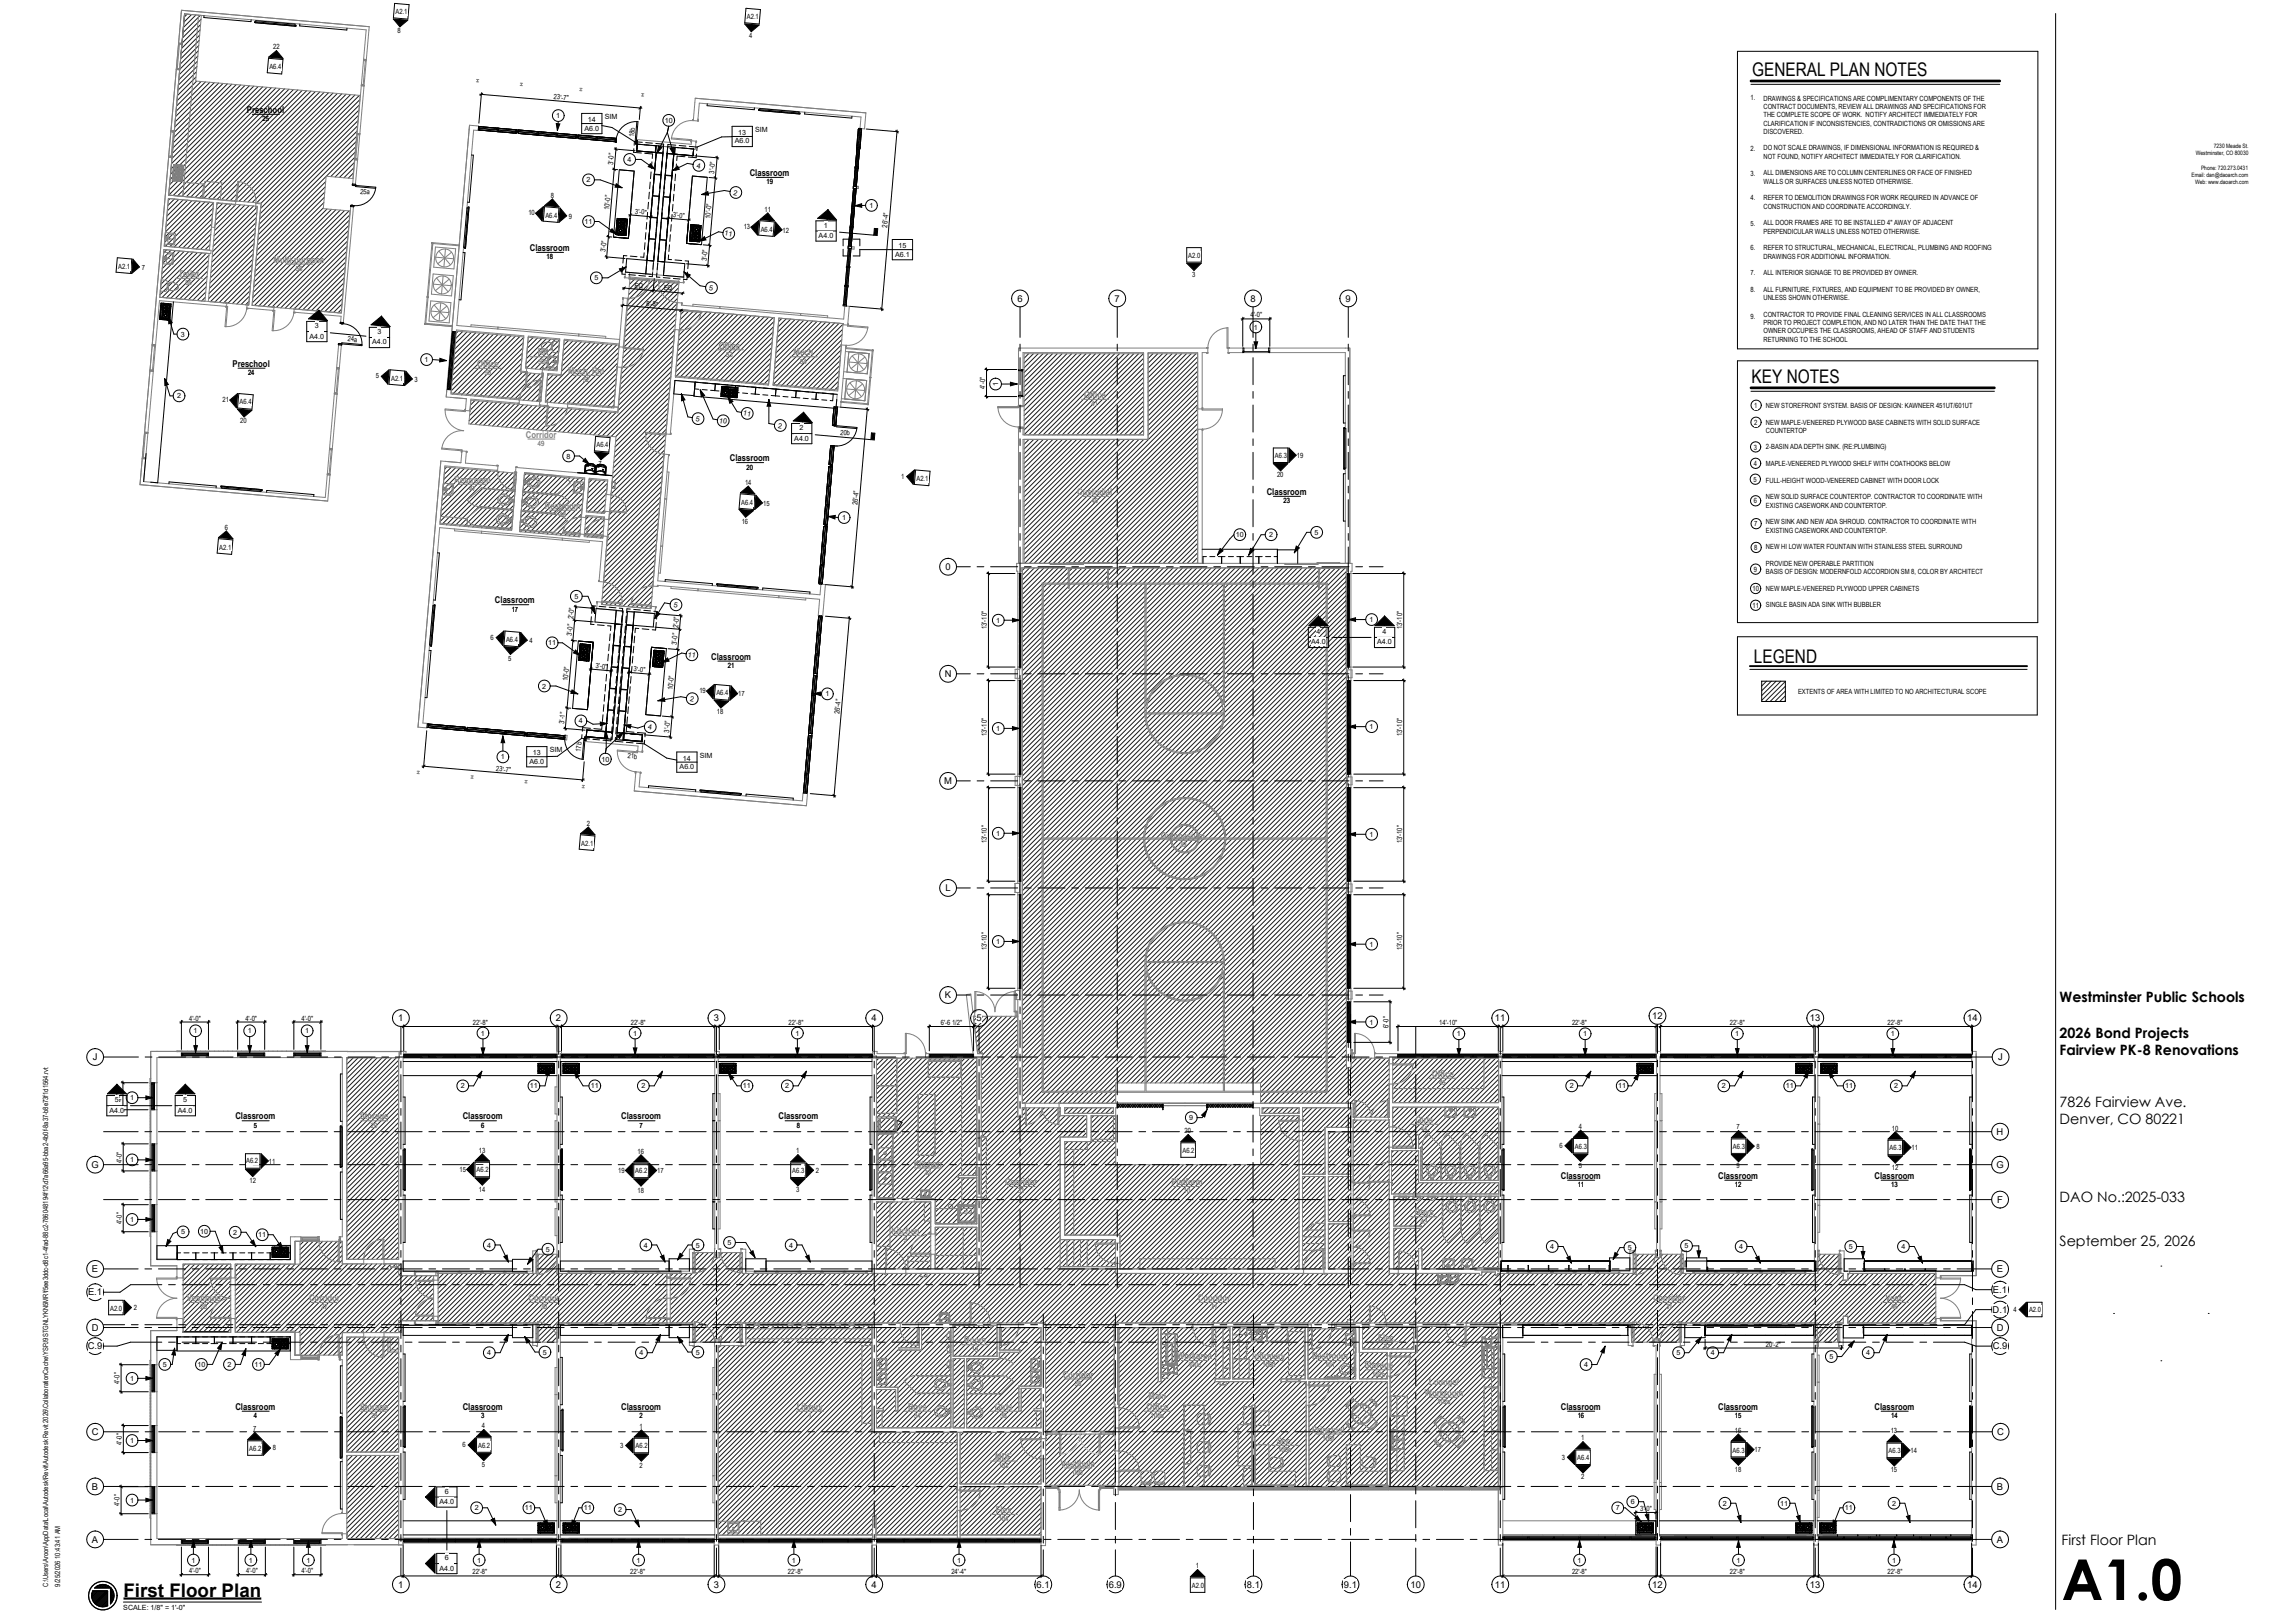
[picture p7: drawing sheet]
<svg xmlns="http://www.w3.org/2000/svg" width="1067mm" height="762mm" viewBox="0 0 1067 762" stroke-linecap="round" stroke-linejoin="round" font-family="sans-serif">
<defs><g id="words">
<text font-size="26.5" x="968" y="751">A1.0</text>
<g font-size="8.8">
<text x="823" y="36">GENERAL PLAN NOTES</text>
<text x="822" y="180">KEY NOTES</text>
<text x="824" y="311">LEGEND</text>
<text x="58" y="750">First Floor Plan</text>
</g>
<g font-size="6.7">
<text x="967" y="471">Westminster Public Schools</text>
<text x="967" y="487">2026 Bond Projects</text>
<text x="967" y="495">Fairview PK-8 Renovations</text>
<text x="967" y="520">7826 Fairview Ave.</text>
<text x="967" y="528">Denver, CO 80221</text>
<text x="967" y="564">DAO No.:</text>
<text x="998" y="564">2025-033</text>
<text x="967" y="585">September 25, 2026</text>
<text x="968" y="725">First Floor Plan</text>
</g>
<g font-size="4.4">
<text x="116" y="53">Preschool</text>
<text x="352" y="83">Classroom</text>
<text x="249" y="118">Classroom</text>
<text x="478" y="142">6</text>
<text x="523" y="142">7</text>
<text x="587" y="142">8</text>
<text x="632" y="142">9</text>
<text x="109" y="172">Preschool</text>
<text x="343" y="217">Classroom</text>
<text x="595" y="232">Classroom</text>
<text x="444" y="268">0</text>
<text x="232" y="283">Classroom</text>
<text x="334" y="310">Classroom</text>
<text x="444" y="318">N</text>
<text x="443" y="368">M</text>
<text x="444" y="418">L</text>
<text x="444" y="469">K</text>
<text x="187" y="479">1</text>
<text x="261" y="479">2</text>
<text x="335" y="479">3</text>
<text x="409" y="479">4</text>
<text x="458" y="479">5</text>
<text x="702" y="479">11</text>
<text x="776" y="478">12</text>
<text x="850" y="479">13</text>
<text x="924" y="479">14</text>
<text x="44" y="498">J</text>
<text x="938" y="498">J</text>
<text x="111" y="526">Classroom</text>
<text x="217" y="526">Classroom</text>
<text x="292" y="526">Classroom</text>
<text x="366" y="526">Classroom</text>
<text x="937" y="533">H</text>
<text x="43" y="548">G</text>
<text x="937" y="548">G</text>
<text x="733" y="554">Classroom</text>
<text x="807" y="554">Classroom</text>
<text x="880" y="554">Classroom</text>
<text x="938" y="565">F</text>
<text x="43" y="597">E</text>
<text x="938" y="597">E</text>
<text x="41" y="608">E.1</text>
<text x="936" y="607">E.1</text>
<text x="936" y="616">D.1</text>
<text x="43" y="625">D</text>
<text x="938" y="625">D</text>
<text x="41" y="633">C.9</text>
<text x="936" y="633">C.9</text>
<text x="111" y="662">Classroom</text>
<text x="217" y="662">Classroom</text>
<text x="292" y="662">Classroom</text>
<text x="733" y="662">Classroom</text>
<text x="807" y="662">Classroom</text>
<text x="880" y="662">Classroom</text>
<text x="43" y="674">C</text>
<text x="938" y="674">C</text>
<text x="43" y="699">B</text>
<text x="938" y="699">B</text>
<text x="43" y="724">A</text>
<text x="938" y="724">A</text>
<text x="187" y="745">1</text>
<text x="261" y="745">2</text>
<text x="335" y="745">3</text>
<text x="409" y="745">4</text>
<text x="487" y="745">6.1</text>
<text x="521" y="745">6.9</text>
<text x="585" y="745">8.1</text>
<text x="631" y="745">9.1</text>
<text x="662" y="745">10</text>
<text x="702" y="745">11</text>
<text x="776" y="745">12</text>
<text x="850" y="745">13</text>
<text x="924" y="745">14</text>
</g>
<g font-size="4.4" fill="#888">
<text x="128" y="123">Multi-purpose</text>
<text x="84" y="130">Toilet</text>
<text x="252" y="167">RR</text>
<text x="337" y="164">Office</text>
<text x="373" y="167">Mech</text>
<text x="224" y="172">Office</text>
<text x="267" y="176">Mech. Rm</text>
<text x="509" y="187">Office</text>
<text x="247" y="206">Corridor</text>
<text x="213" y="227">Restroom</text>
<text x="506" y="232">Custodial</text>
<text x="256" y="239">Restroom</text>
<text x="545" y="394">Gymnasium</text>
<text x="672" y="506">Office</text>
<text x="169" y="526">Storage</text>
<text x="665" y="527">Girls</text>
<text x="429" y="548">Kitchen</text>
<text x="472" y="556">Cooridor</text>
<text x="550" y="556">Platform</text>
<text x="664" y="571">Boys</text>
<text x="419" y="579">Kitchen</text>
<text x="88" y="611">Vestibule</text>
<text x="145" y="611">Corridor</text>
<text x="248" y="611">Corridor</text>
<text x="562" y="611">Cooridor</text>
<text x="776" y="611">Cooridor</text>
<text x="885" y="611">Vest.</text>
<text x="647" y="629">Elec.</text>
<text x="453" y="631">Room</text>
<text x="553" y="638">Workarea</text>
<text x="588" y="638">Infirmary</text>
<text x="616" y="638">Restroom</text>
<text x="499" y="647">Corridor</text>
<text x="641" y="642">Storage</text>
<text x="671" y="650">Lounge/</text>
<text x="539" y="657">Main</text>
<text x="669" y="655">Workroom</text>
<text x="169" y="662">Storage</text>
<text x="374" y="662">Library</text>
<text x="426" y="662">Boys</text>
<text x="467" y="662">Girls</text>
<text x="538" y="662">Office</text>
<text x="600" y="678">Sec.</text>
<text x="616" y="673">Principal</text>
<text x="467" y="685">MDF</text>
<text x="498" y="689">Vestibule</text>
<text x="468" y="710">Flex</text>
</g>
<g font-size="3.4">
<text x="186" y="7">A2.1</text>
<text x="351" y="9">A2.1</text>
<text x="187" y="16">8</text>
<text x="352" y="18">4</text>
<text x="128" y="23">22</text>
<text x="126" y="32">A6.4</text>
<text x="260" y="47" transform="rotate(5 260 47)">23'-7&quot;</text>
<text x="822" y="47">1.</text>
<text x="828" y="47">DRAWINGS &amp; SPECIFICATIONS ARE COMPLIMENTARY COMPONENTS OF THE</text>
<text x="828" y="51">CONTRACT DOCUMENTS, REVIEW ALL DRAWINGS AND SPECIFICATIONS FOR</text>
<text x="123" y="57">25</text>
<text x="261" y="55">1</text>
<text x="276" y="57">14</text>
<text x="284" y="56">SIM</text>
<text x="312" y="58">10</text>
<text x="828" y="55">THE COMPLETE SCOPE OF WORK. NOTIFY ARCHITECT IMMEDIATELY FOR</text>
<text x="828" y="59">CLARIFICATION IF INCONSISTENCIES, CONTRADICTIONS OR OMISSIONS ARE</text>
<text x="274" y="61">A6.0</text>
<text x="298" y="64" transform="rotate(-85 298 64)">18b</text>
<text x="347" y="63">13</text>
<text x="355" y="62">SIM</text>
<text x="828" y="63">DISCOVERED.</text>
<text x="345" y="67">A6.0</text>
<text x="822" y="71">2.</text>
<text x="828" y="71">DO NOT SCALE DRAWINGS, IF DIMENSIONAL INFORMATION IS REQUIRED &amp;</text>
<text x="288" y="77" transform="rotate(-85 288 77)">3'-0&quot;</text>
<text x="295" y="76">4</text>
<text x="828" y="75">NOT FOUND, NOTIFY ARCHITECT IMMEDIATELY FOR CLARIFICATION.</text>
<text x="327" y="79" transform="rotate(10 327 79)">4</text>
<text x="335" y="81" transform="rotate(-85 335 81)">3'-0&quot;</text>
<text x="822" y="83">3.</text>
<text x="828" y="82">ALL DIMENSIONS ARE TO COLUMN CENTERLINES OR FACE OF FINISHED</text>
<text x="275" y="86">2</text>
<text x="360" y="87">19</text>
<text x="828" y="86">WALLS OR SURFACES UNLESS NOTED OTHERWISE.</text>
<text x="169" y="91" transform="rotate(5 169 91)">25a</text>
<text x="259" y="93">8</text>
<text x="344" y="91" transform="rotate(10 344 91)">2</text>
<text x="822" y="94">4.</text>
<text x="828" y="94">REFER TO DEMOLITION DRAWINGS FOR WORK REQUIRED IN ADVANCE OF</text>
<text x="248" y="101">10</text>
<text x="286" y="99" transform="rotate(-85 286 99)">10'-0&quot;</text>
<text x="298" y="100" transform="rotate(5 298 100)">3'-0&quot;</text>
<text x="316" y="102" transform="rotate(5 316 102)">3'-0&quot;</text>
<text x="359" y="99">11</text>
<text x="408" y="98">1</text>
<text x="828" y="98">CONSTRUCTION AND COORDINATE ACCORDINGLY.</text>
<text x="256" y="102">A6.4</text>
<text x="267" y="103">9</text>
<text x="274" y="105">11</text>
<text x="334" y="103" transform="rotate(-85 334 103)">10'-0&quot;</text>
<text x="349" y="108">13</text>
<text x="387" y="107">1</text>
<text x="417" y="107" transform="rotate(-85 417 107)">26'-4&quot;</text>
<text x="822" y="106">5.</text>
<text x="828" y="106">ALL DOOR FRAMES ARE TO BE INSTALLED 4&quot; AWAY OF ADJACENT</text>
<text x="340" y="111" transform="rotate(10 340 111)">11</text>
<text x="357" y="109">A6.4</text>
<text x="367" y="109">12</text>
<text x="384" y="112">A4.0</text>
<text x="828" y="110">PERPENDICULAR WALLS UNLESS NOTED OTHERWISE.</text>
<text x="284" y="119" transform="rotate(-85 284 119)">3'-0&quot;</text>
<text x="422" y="116">15</text>
<text x="822" y="118">6.</text>
<text x="828" y="117">REFER TO STRUCTURAL, MECHANICAL, ELECTRICAL, PLUMBING AND ROOFING</text>
<text x="257" y="122">18</text>
<text x="332" y="123" transform="rotate(-85 332 123)">3'-0&quot;</text>
<text x="420" y="120">A6.1</text>
<text x="558" y="121">A2.0</text>
<text x="828" y="121">DRAWINGS FOR ADDITIONAL INFORMATION.</text>
<text x="55" y="126">A2.1</text>
<text x="67" y="127">7</text>
<text x="279" y="132">5</text>
<text x="560" y="130">3</text>
<text x="822" y="129">7.</text>
<text x="828" y="129">ALL INTERIOR SIGNAGE TO BE PROVIDED BY OWNER.</text>
<text x="298" y="135" transform="rotate(5 298 135)">EQ</text>
<text x="312" y="136" transform="rotate(5 312 136)">EQ</text>
<text x="333" y="136" transform="rotate(10 333 136)">5</text>
<text x="822" y="137">8.</text>
<text x="828" y="137">ALL FURNITURE, FIXTURES, AND EQUIPMENT TO BE PROVIDED BY OWNER,</text>
<text x="303" y="144" transform="rotate(5 303 144)">8'-8&quot;</text>
<text x="828" y="141">UNLESS SHOWN OTHERWISE.</text>
<text x="587" y="149">4'-0&quot;</text>
<text x="822" y="150">9.</text>
<text x="828" y="149">CONTRACTOR TO PROVIDE FINAL CLEANING SERVICES IN ALL CLASSROOMS</text>
<text x="148" y="154">3</text>
<text x="589" y="155">1</text>
<text x="828" y="153">PRIOR TO PROJECT COMPLETION, AND NO LATER THAN THE DATE THAT THE</text>
<text x="85" y="158">3</text>
<text x="145" y="159">A4.0</text>
<text x="163" y="160" transform="rotate(5 163 160)">24a</text>
<text x="175" y="162">A4.0</text>
<text x="177" y="157">3</text>
<text x="828" y="157">OWNER OCCUPIES THE CLASSROOMS, AHEAD OF STAFF AND STUDENTS</text>
<text x="828" y="160">RETURNING TO THE SCHOOL</text>
<text x="199" y="170">1</text>
<text x="116" y="176">24</text>
<text x="176" y="178">5</text>
<text x="184" y="179">A2.1</text>
<text x="195" y="179">3</text>
<text x="463" y="183" transform="rotate(-90 463 183)">4'-0&quot;</text>
<text x="469" y="181" transform="rotate(-90 469 181)">1</text>
<text x="83" y="187">2</text>
<text x="105" y="189">21</text>
<text x="113" y="190">A6.4</text>
<text x="824" y="192">1</text>
<text x="829" y="192">NEW STOREFRONT SYSTEM. BASIS OF DESIGN: KAWNEER 451UT/601UT</text>
<text x="327" y="198" transform="rotate(10 327 198)">5</text>
<text x="349" y="195" transform="rotate(10 349 195)">11</text>
<text x="113" y="199">20</text>
<text x="338" y="198" transform="rotate(10 338 198)">10</text>
<text x="365" y="201" transform="rotate(10 365 201)">2</text>
<text x="375" y="202">2</text>
<text x="824" y="200">2</text>
<text x="829" y="199">NEW MAPLE-VENEERED PLYWOOD BASE CABINETS WITH SOLID SURFACE</text>
<text x="829" y="203">COUNTERTOP</text>
<text x="280" y="210">A6.4</text>
<text x="373" y="207">A4.0</text>
<text x="394" y="204" transform="rotate(5 394 204)">20b</text>
<text x="266" y="215">8</text>
<text x="599" y="215">A6.3</text>
<text x="609" y="215">19</text>
<text x="823" y="211">3</text>
<text x="829" y="211">2-BASIN ADA DEPTH SINK. (RE:PLUMBING)</text>
<text x="281" y="219">7</text>
<text x="351" y="220">20</text>
<text x="823" y="219">4</text>
<text x="829" y="219">MAPLE-VENEERED PLYWOOD SHELF WITH COATHOOKS BELOW</text>
<text x="350" y="228">14</text>
<text x="423" y="225">1</text>
<text x="430" y="226">A2.1</text>
<text x="600" y="224">20</text>
<text x="823" y="226">5</text>
<text x="829" y="227">FULL-HEIGHT WOOD-VENEERED CABINET WITH DOOR LOCK</text>
<text x="348" y="237">A6.4</text>
<text x="358" y="237">15</text>
<text x="403" y="237" transform="rotate(-85 403 237)">26'-4&quot;</text>
<text x="603" y="236">23</text>
<text x="823" y="236">6</text>
<text x="829" y="234">NEW SOLID SURFACE COUNTERTOP. CONTRACTOR TO COORDINATE WITH</text>
<text x="829" y="238">EXISTING CASEWORK AND COUNTERTOP.</text>
<text x="348" y="246">16</text>
<text x="395" y="244">1</text>
<text x="106" y="249">6</text>
<text x="617" y="251">5</text>
<text x="824" y="247">7</text>
<text x="829" y="246">NEW SINK AND NEW ADA SHROUD. CONTRACTOR TO COORDINATE WITH</text>
<text x="829" y="250">EXISTING CASEWORK AND COUNTERTOP.</text>
<text x="580" y="252">10</text>
<text x="596" y="252">2</text>
<text x="829" y="258">NEW HI LOW WATER FOUNTAIN WITH STAINLESS STEEL SURROUND</text>
<text x="103" y="258">A2.1</text>
<text x="824" y="258">8</text>
<text x="823" y="268">9</text>
<text x="829" y="266">PROVIDE NEW OPERABLE PARTITION</text>
<text x="829" y="270">BASIS OF DESIGN: MODERNFOLD ACCORDION SM 8, COLOR BY ARCHITECT</text>
<text x="270" y="281">5</text>
<text x="823" y="278">10</text>
<text x="829" y="277">NEW MAPLE-VENEERED PLYWOOD UPPER CABINETS</text>
<text x="240" y="287">17</text>
<text x="316" y="285" transform="rotate(10 316 285)">5</text>
<text x="823" y="285">11</text>
<text x="829" y="285">SINGLE BASIN ADA SINK WITH BUBBLER</text>
<text x="269" y="291" transform="rotate(-85 269 291)">2'-0&quot;</text>
<text x="468" y="292">1</text>
<text x="643" y="292">1</text>
<text x="268" y="299" transform="rotate(-85 268 299)">3'-0&quot;</text>
<text x="318" y="295" transform="rotate(-85 318 295)">2'-0&quot;</text>
<text x="463" y="295" transform="rotate(-90 463 295)">13'-10&quot;</text>
<text x="618" y="298">4</text>
<text x="649" y="298">4</text>
<text x="658" y="295" transform="rotate(-90 658 295)">13'-10&quot;</text>
<text x="230" y="300">6</text>
<text x="238" y="301">A6.4</text>
<text x="249" y="302">4</text>
<text x="257" y="303">11</text>
<text x="318" y="303" transform="rotate(-85 318 303)">3'-0&quot;</text>
<text x="616" y="303">A4.0</text>
<text x="647" y="303">A4.0</text>
<text x="239" y="310">5</text>
<text x="323" y="308" transform="rotate(10 323 308)">11</text>
<text x="280" y="314" transform="rotate(5 280 314)">3'-0&quot;</text>
<text x="297" y="315" transform="rotate(5 297 315)">3'-0&quot;</text>
<text x="342" y="314">21</text>
<text x="255" y="323">2</text>
<text x="267" y="320" transform="rotate(-85 267 320)">10'-0&quot;</text>
<text x="316" y="324" transform="rotate(-85 316 324)">10'-0&quot;</text>
<text x="324" y="329" transform="rotate(10 324 329)">2</text>
<text x="328" y="325">19</text>
<text x="336" y="326">A6.4</text>
<text x="347" y="327">17</text>
<text x="388" y="327">1</text>
<text x="844" y="326">EXTENTS OF AREA WITH LIMITED TO NO ARCHITECTURAL SCOPE</text>
<text x="337" y="335">18</text>
<text x="394" y="335" transform="rotate(-85 394 335)">26'-4&quot;</text>
<text x="265" y="340" transform="rotate(-85 265 340)">3'-1&quot;</text>
<text x="272" y="340">4</text>
<text x="304" y="342" transform="rotate(10 304 342)">4</text>
<text x="314" y="344" transform="rotate(-85 314 344)">3'-0&quot;</text>
<text x="463" y="346" transform="rotate(-90 463 346)">13'-10&quot;</text>
<text x="468" y="343">1</text>
<text x="643" y="342">1</text>
<text x="658" y="346" transform="rotate(-90 658 346)">13'-10&quot;</text>
<text x="258" y="353">SIM</text>
<text x="273" y="353" transform="rotate(-85 273 353)">17b</text>
<text x="235" y="357">1</text>
<text x="249" y="359">A6.0</text>
<text x="250" y="355">13</text>
<text x="282" y="358">10</text>
<text x="295" y="356" transform="rotate(5 295 356)">21b</text>
<text x="321" y="357">14</text>
<text x="329" y="356">SIM</text>
<text x="233" y="362" transform="rotate(5 233 362)">23'-7&quot;</text>
<text x="319" y="361">A6.0</text>
<text x="276" y="388">2</text>
<text x="463" y="396" transform="rotate(-90 463 396)">13'-10&quot;</text>
<text x="468" y="392">1</text>
<text x="643" y="393">1</text>
<text x="658" y="396" transform="rotate(-90 658 396)">13'-10&quot;</text>
<text x="273" y="397">A2.1</text>
<text x="468" y="443">1</text>
<text x="463" y="446" transform="rotate(-90 463 446)">13'-10&quot;</text>
<text x="643" y="444">1</text>
<text x="658" y="446" transform="rotate(-90 658 446)">13'-10&quot;</text>
<text x="89" y="479">4'-0&quot;</text>
<text x="115" y="479">4'-0&quot;</text>
<text x="142" y="479">4'-0&quot;</text>
<text x="91" y="485">1</text>
<text x="116" y="485">1</text>
<text x="143" y="485">1</text>
<text x="222" y="481">22'-8&quot;</text>
<text x="296" y="481">22'-8&quot;</text>
<text x="370" y="481">22'-8&quot;</text>
<text x="442" y="481">6'-6 1/2&quot;</text>
<text x="643" y="481">1</text>
<text x="652" y="483" transform="rotate(-90 652 483)">6'-0&quot;</text>
<text x="676" y="481">14'-10&quot;</text>
<text x="738" y="481">22'-8&quot;</text>
<text x="812" y="481">22'-8&quot;</text>
<text x="886" y="481">22'-8&quot;</text>
<text x="226" y="486">1</text>
<text x="297" y="486">1</text>
<text x="373" y="486">1</text>
<text x="684" y="487">1</text>
<text x="743" y="487">1</text>
<text x="815" y="487">1</text>
<text x="888" y="487">1</text>
<text x="216" y="511">2</text>
<text x="249" y="511">11</text>
<text x="277" y="511">11</text>
<text x="301" y="511">2</text>
<text x="349" y="511">11</text>
<text x="369" y="511">2</text>
<text x="737" y="511">2</text>
<text x="760" y="511">11</text>
<text x="808" y="511">2</text>
<text x="838" y="511">11</text>
<text x="866" y="511">11</text>
<text x="889" y="511">2</text>
<text x="54" y="518">5</text>
<text x="57" y="517" transform="rotate(-90 57 517)">4'-0&quot;</text>
<text x="61" y="517">1</text>
<text x="86" y="518">5</text>
<text x="51" y="522">A4.0</text>
<text x="84" y="522">A4.0</text>
<text x="558" y="526">9</text>
<text x="119" y="529">5</text>
<text x="226" y="529">6</text>
<text x="300" y="529">7</text>
<text x="374" y="529">8</text>
<text x="556" y="532">20</text>
<text x="741" y="530">4</text>
<text x="815" y="530">7</text>
<text x="888" y="531">10</text>
<text x="732" y="539">6</text>
<text x="739" y="539">A6.3</text>
<text x="814" y="540">A6.3</text>
<text x="825" y="539">8</text>
<text x="898" y="540">11</text>
<text x="61" y="546">1</text>
<text x="225" y="541">13</text>
<text x="299" y="542">16</text>
<text x="374" y="541">1</text>
<text x="555" y="541">A6.2</text>
<text x="887" y="540">A6.3</text>
<text x="57" y="546" transform="rotate(-90 57 546)">4'-0&quot;</text>
<text x="116" y="546">A6.2</text>
<text x="126" y="546">11</text>
<text x="216" y="550">15</text>
<text x="224" y="550">A6.2</text>
<text x="290" y="551">19</text>
<text x="298" y="551">A6.2</text>
<text x="309" y="551">17</text>
<text x="372" y="551">A6.3</text>
<text x="383" y="551">2</text>
<text x="741" y="548">5</text>
<text x="815" y="549">9</text>
<text x="888" y="549">12</text>
<text x="117" y="555">12</text>
<text x="741" y="557">11</text>
<text x="815" y="557">12</text>
<text x="888" y="557">13</text>
<text x="225" y="559">14</text>
<text x="299" y="560">18</text>
<text x="374" y="560">3</text>
<text x="57" y="575" transform="rotate(-90 57 575)">4'-0&quot;</text>
<text x="61" y="574">1</text>
<text x="85" y="580">5</text>
<text x="94" y="579">10</text>
<text x="110" y="580">2</text>
<text x="121" y="581">11</text>
<text x="229" y="586">4</text>
<text x="256" y="588">5</text>
<text x="302" y="586">4</text>
<text x="327" y="586">5</text>
<text x="342" y="585">5</text>
<text x="371" y="586">4</text>
<text x="728" y="586">4</text>
<text x="764" y="587">5</text>
<text x="791" y="586">5</text>
<text x="817" y="586">4</text>
<text x="868" y="586">5</text>
<text x="893" y="586">4</text>
<text x="52" y="615">A2.0</text>
<text x="63" y="615">2</text>
<text x="945" y="616">4</text>
<text x="953" y="616">A2.0</text>
<text x="829" y="632">20'-2&quot;</text>
<text x="76" y="642">5</text>
<text x="93" y="642">10</text>
<text x="107" y="642">2</text>
<text x="119" y="642">11</text>
<text x="229" y="636">4</text>
<text x="255" y="636">5</text>
<text x="300" y="636">4</text>
<text x="327" y="636">5</text>
<text x="744" y="642">4</text>
<text x="787" y="636">5</text>
<text x="803" y="636">4</text>
<text x="859" y="638">5</text>
<text x="876" y="636">4</text>
<text x="56" y="650" transform="rotate(-90 56 650)">4'-0&quot;</text>
<text x="61" y="648">1</text>
<text x="119" y="666">4</text>
<text x="226" y="666">3</text>
<text x="300" y="666">2</text>
<text x="741" y="666">16</text>
<text x="815" y="666">15</text>
<text x="888" y="666">14</text>
<text x="119" y="672">7</text>
<text x="226" y="671">4</text>
<text x="300" y="671">1</text>
<text x="61" y="678">1</text>
<text x="742" y="676">1</text>
<text x="815" y="673">16</text>
<text x="888" y="673">13</text>
<text x="57" y="678" transform="rotate(-90 57 678)">4'-0&quot;</text>
<text x="117" y="681">A6.2</text>
<text x="128" y="681">8</text>
<text x="217" y="680">6</text>
<text x="224" y="680">A6.2</text>
<text x="291" y="680">3</text>
<text x="298" y="680">A6.2</text>
<text x="814" y="682">A6.3</text>
<text x="824" y="682">17</text>
<text x="887" y="682">A6.3</text>
<text x="897" y="682">14</text>
<text x="226" y="689">5</text>
<text x="300" y="689">2</text>
<text x="733" y="685">3</text>
<text x="741" y="686">A6.4</text>
<text x="742" y="695">2</text>
<text x="815" y="691">18</text>
<text x="888" y="691">15</text>
<text x="209" y="701">6</text>
<text x="56" y="707" transform="rotate(-90 56 707)">4'-0&quot;</text>
<text x="61" y="705">1</text>
<text x="206" y="706">A4.0</text>
<text x="766" y="706">6</text>
<text x="809" y="707">2</text>
<text x="836" y="707">11</text>
<text x="888" y="707">2</text>
<text x="223" y="709">2</text>
<text x="246" y="709">11</text>
<text x="274" y="709">11</text>
<text x="290" y="710">2</text>
<text x="759" y="709">7</text>
<text x="770" y="709">3'-0&quot;</text>
<text x="866" y="709">11</text>
<text x="90" y="734">1</text>
<text x="117" y="734">1</text>
<text x="144" y="734">1</text>
<text x="206" y="737">A4.0</text>
<text x="209" y="733">6</text>
<text x="224" y="734">1</text>
<text x="299" y="734">1</text>
<text x="372" y="734">1</text>
<text x="449" y="734">1</text>
<text x="561" y="736">1</text>
<text x="741" y="734">1</text>
<text x="815" y="734">1</text>
<text x="888" y="734">1</text>
<text x="89" y="739">4'-0&quot;</text>
<text x="116" y="739">4'-0&quot;</text>
<text x="142" y="739">4'-0&quot;</text>
<text x="222" y="739">22'-8&quot;</text>
<text x="296" y="739">22'-8&quot;</text>
<text x="370" y="739">22'-8&quot;</text>
<text x="447" y="739">24'-4&quot;</text>
<text x="738" y="739">22'-8&quot;</text>
<text x="812" y="739">22'-8&quot;</text>
<text x="886" y="739">22'-8&quot;</text>
<text x="23" y="745" transform="rotate(-90 23 745)">C:\Users\Aroon\AppData\Local\Autodesk\Revit\Autodesk Revit 2026\CollaborationCache\YSPJ9STGNLYKN5MR\f5ee3ddc-d8c1-4fad-88c2-786048194f12\d7a66a95-bba2-4b0f-8a37-b8e73f1d1564.rvt</text>
<text x="28" y="745" transform="rotate(-90 28 745)">9/25/2026 10:43:41 AM</text>
<text x="560" y="746">A2.0</text>
<text x="58" y="756">SCALE: 1/8&quot; = 1'-0&quot;</text>
</g>
<g font-size="3.4" fill="#888">
<text x="139" y="127">58</text>
<text x="87" y="134">55</text>
<text x="341" y="168">53</text>
<text x="253" y="171">50a</text>
<text x="376" y="171">54</text>
<text x="228" y="176">50</text>
<text x="274" y="179">52</text>
<text x="513" y="191">41</text>
<text x="253" y="209">49</text>
<text x="220" y="231">47</text>
<text x="513" y="236">40</text>
<text x="263" y="243">48</text>
<text x="554" y="398">39</text>
<text x="676" y="509">45</text>
<text x="174" y="529">29</text>
<text x="667" y="531">44</text>
<text x="434" y="552">32</text>
<text x="478" y="560">31</text>
<text x="556" y="560">10</text>
<text x="667" y="575">43</text>
<text x="424" y="583">9</text>
<text x="94" y="615">26</text>
<text x="151" y="615">27</text>
<text x="254" y="615">30</text>
<text x="569" y="615">31</text>
<text x="782" y="615">31</text>
<text x="888" y="615">46</text>
<text x="456" y="635">13</text>
<text x="650" y="633">37</text>
<text x="558" y="642">100c</text>
<text x="593" y="642">100d</text>
<text x="622" y="642">101</text>
<text x="644" y="646">102b</text>
<text x="505" y="651">38</text>
<text x="675" y="659">102a</text>
<text x="174" y="666">28</text>
<text x="380" y="666">1</text>
<text x="429" y="666">34</text>
<text x="470" y="666">36</text>
<text x="540" y="666">100a</text>
<text x="621" y="677">100f</text>
<text x="600" y="682">100e</text>
<text x="469" y="689">103</text>
<text x="504" y="692">000</text>
<text x="469" y="714">104</text>
</g>
<g font-size="2.8">
<text x="1039" y="69">7230 Meade St.</text>
<text x="1031" y="73">Westminster, CO 80030</text>
<text x="1029" y="83">Email: dan@daoarch.com</text>
<text x="1033" y="80">Phone: 720.273.0431</text>
<text x="1031" y="86">Web: www.daoarch.com</text>
</g>
</g></defs>
<g fill="#7f7f7f">
<path d="M478 190h2v1h-2z"/>
<path d="M478 200h2v1h-2z"/>
<path d="M469 191h9h-9z"/>
</g>
<g fill="#fff">
<path d="M634 495h1v1h-1z"/>
<path d="M85 725l66 1z"/>
<path d="M71 641v70z"/>
<path d="M71 509v69z"/>
<path d="M85 493l66 1z"/>
<path d="M801 623v1z"/>
<path d="M800 622l50 1z"/>
<path d="M800 623l1 3z"/>
<path d="M875 623v3z"/>
<path d="M894 596h1z"/>
<path d="M875 596h1z"/>
<path d="M875 596l34 1z"/>
<path d="M875 595v1z"/>
<path d="M875 593v3z"/>
<path d="M802 595v1z"/>
<path d="M801 596l49 1z"/>
<path d="M746 594v3z"/>
<path d="M737 594v3z"/>
<path d="M727 594v3z"/>
<path d="M708 594v3z"/>
<path d="M717 594l1 3z"/>
<path d="M756 594v2z"/>
<path d="M705 596l51 1z"/>
<path d="M764 623l1 4z"/>
<path d="M715 623v3z"/>
<path d="M848 627h4zM801 624v3z"/>
<path d="M751 622h2zM740 622h3z"/>
</g>
<g fill="none" stroke="#191919" stroke-width=".47">
<path d="M88 7l-1 1M90 7l-4 3M92 7l-6 6M94 19l-9 9M94 16l-9 9M94 14l-9 9M94 7l-8 8M94 12l-9 8M94 9l-8 9M92 36l-9 9M92 34l-8 8M92 38l-9 9"/>
<path d="M92 31l-8 9M93 29l-9 9M93 26l-9 9M93 24l-9 9M93 21l-8 9M94 38l-11 12M96 38l-13 14M99 39l-17 16M101 39l-19 18M103 39l-21 21M105 39l-23 23M107 39l-25 26"/>
<path d="M109 40l-28 27M111 40l-30 30M113 40l-32 32M115 40l-34 34M117 40l-36 37M119 40l-39 39M121 41l-41 41M123 41l-43 43M125 41l-45 46M127 41l-48 48M130 41l-51 51M132 42l-51 50"/>
<path d="M134 42l-51 50M136 42l-51 50M138 42l-50 50M140 42l-50 51M142 42l-50 51M144 43l-50 50M146 43l-50 50M148 43l-50 50M150 43l-50 50M152 43l-50 51M154 44l-50 50M156 44l-50 50"/>
<path d="M158 44l-50 50M160 44l-50 50M163 44l-51 50M165 44l-51 51M167 45l-51 50M168 59l-46 46M168 57l-46 46M168 54l-46 46M168 52l-46 46M169 49l-46 46M169 45l-51 50M169 47l-48 48"/>
<path d="M166 79l-5 4M166 76l-7 7M167 74l-10 9M167 71l-12 12M167 69l-46 46M167 67l-46 46M167 64l-46 46M168 62l-47 46M80 93l-1 1M82 93l-3 4M84 94l-5 5M86 94l-8 7"/>
<path d="M88 94l-10 10M90 94l-12 12M92 94l-14 15M94 95l-17 16M96 95l-19 19M98 95l-20 21M100 98l-18 18M100 95l-20 21M103 95l-1 1M105 95l-3 3M107 96l-6 5M109 96l-8 7"/>
<path d="M111 96l-10 10M113 96l-12 12M115 96l-14 15M117 97l-17 16M119 97l-19 19M121 100l-21 21M121 97l-21 21M152 98l-32 32M152 95l-32 32M152 93l-32 32M152 90l-32 32M153 88l-33 32"/>
<path d="M153 85l-32 33M154 98l-35 34M156 98l-37 37M158 98l-39 39M160 99l-41 41M162 99l-44 43M164 99l-45 44M166 84h.1M166 81l-2 3M78 117l-1 2M80 117l-3 4M82 118l-6 6"/>
<path d="M84 118l-8 8M87 118l-11 11M89 118l-13 13M91 118l-15 15M93 119l-18 17M95 119l-20 19M97 119l-21 21M98 120l-20 20M98 117h.1M99 115l-3 2M99 112l-5 5M99 110l-7 7"/>
<path d="M99 108l-9 9M99 105l-11 12M100 103l-14 13M100 100l-16 16M119 119l-21 21M119 117l-21 21M119 114l-21 21M120 112l-21 21M120 109l-21 21M120 107l-21 21M120 105l-21 21M120 102l-21 21"/>
<path d="M163 118l-27 27M163 116l-29 29M163 113l-31 32M163 111l-33 33M164 108l-36 36M164 106l-38 38M164 103l-40 41M164 101l-42 43M96 140l-1 1M97 137l-4 4M97 135l-6 6M97 132l-9 9"/>
<path d="M97 130l-11 11M97 127l-13 13M98 125l-16 15M98 122l-18 18M117 139l-4 4M117 137l-6 6M118 134l-9 9M118 132l-11 10M118 129l-13 13M118 127l-15 15M118 124l-17 18M119 122l-20 20"/>
<path d="M161 138l-9 8M161 135l-11 11M161 133l-13 13M162 130l-16 16M162 128l-18 18M162 126l-20 19M162 123l-22 22M162 121l-24 24M296 131h.1M298 131l-2 2M300 131l-5 5M302 131l-7 7"/>
<path d="M304 131l-9 10M307 132l-12 11M309 132l-15 14M311 132l-17 16M313 132l-19 19M315 132l-21 21M317 132l-23 24M318 138l-25 25M319 135l-26 26M319 133l-26 25M117 141l-2 2M160 145l-1 2"/>
<path d="M161 143l-4 4M161 140l-6 7M215 156h-1M217 156l-3 3M219 156l-5 5M221 156l-7 8M223 156l-10 10M225 156l-12 13M228 157l-15 14M230 157l-17 17M232 157l-19 19M234 157l-22 22"/>
<path d="M236 157l-24 24M238 157l-26 26M240 158l-27 27M242 158l-27 27M244 158l-27 27M246 158l-27 28M248 158v1M250 159l-2 2M252 159l-4 4M254 159l-7 7M256 159l-9 9M259 159l-12 12"/>
<path d="M261 159l-14 14M263 160l-14 13M267 160l-2 2M316 160l-25 25M317 157l-26 26M317 155l-26 25M317 152l-25 26M317 150l-25 25M318 147l-26 26M318 145l-26 25M318 143l-26 25M318 140l-25 26"/>
<path d="M322 146l-2 2M324 146l-5 4M326 146l-7 6M328 146l-9 9M330 146l-11 11M332 146l-13 14M334 147l-16 15M336 147l-18 18M338 147l-20 20M340 147l-22 23M342 147l-24 25M344 148l-27 27"/>
<path d="M346 148l-29 29M349 148l-30 29M351 148l-30 29M353 148l-30 30M355 148l-30 30M357 149l-30 29M359 149l-29 29M361 149l-29 29M363 158l-21 21M363 156l-23 23M363 149l-29 29M363 153l-25 26"/>
<path d="M363 151l-27 28M367 149l-1 2M369 150l-4 3M371 150l-6 6M373 150l-8 8M375 150l-10 11M377 150l-12 13M380 151l-16 15M382 151l-18 17M384 151l-20 20M386 151l-22 22M388 151l-25 25"/>
<path d="M390 151l-27 27M392 152l-29 28M394 152l-29 29M395 160l-22 22M395 157l-24 25M396 155l-27 26M396 152l-29 29M245 173l-14 14M245 171l-16 15M245 168l-18 18M245 175l-12 12M245 166l-20 20"/>
<path d="M245 163l-22 23M246 161l-25 25M247 175l-12 12M249 175l-12 12M251 175l-12 12M253 176l-12 12M255 179l-9 9M255 176l-11 12M258 176h-1M260 176l-3 3M262 172l-2 2M262 176l-5 5"/>
<path d="M262 169l-4 5M262 167l-7 7M262 164l-9 9M263 162l-12 11M269 160l-5 5M271 160l-7 7M273 161l-9 8M275 161l-11 11M277 161l-13 13M279 161l-23 23M281 161l-25 25M283 161l-27 28"/>
<path d="M285 162l-27 27M287 162l-27 27M289 178l-12 13M290 162l-28 27M290 175l-15 15M290 173l-17 17M290 170l-20 20M290 168l-22 22M290 166l-24 24M291 163l-27 26M315 179l-26 26M315 177l-28 28"/>
<path d="M315 174l-30 31M315 172l-32 33M316 170l-35 34M316 167l-26 26M316 165l-26 25M316 162l-25 26M361 178l-3 3M361 176l-5 4M361 173l-7 7M362 171l-10 9M362 168l-12 12M362 166l-14 14"/>
<path d="M362 163l-16 17M363 161l-19 18M394 179l-5 4M394 177l-7 6M394 174l-9 9M394 172l-11 11M394 169l-13 14M395 167l-16 15M395 164l-18 18M395 162l-20 20M483 166l-2 2M485 166l-4 4"/>
<path d="M487 166l-6 7M490 166l-9 9M492 166l-11 11M494 166l-13 13M496 166l-15 16M499 166l-18 18M501 166l-20 20M503 166l-22 22M505 166l-24 25M508 166l-27 27M510 166l-29 29M512 166l-31 31"/>
<path d="M514 166l-33 34M517 166l-36 36M519 166l-38 38M521 166l-38 38M523 166l-38 38M526 166l-38 38M528 166l-38 38M530 166l-38 38M532 166l-38 38M535 166l-38 38M537 166l-38 38M537 168l-36 36"/>
<path d="M537 170l-34 34M537 173l-32 31M537 175l-29 29M537 177l-27 27M537 179l-25 25M539 166h.1M541 166l-2 2M544 166l-5 5M546 166l-7 7M548 166l-9 9M550 166l-11 11M553 166l-14 14"/>
<path d="M555 166l-16 16M557 166l-18 18M559 166l-20 20M562 166l-23 23M562 168l-23 23M562 170l-23 23M562 172l-23 23M562 174l-23 24M562 176l-23 24M562 179l-23 23M223 188l-2 2M225 188l-4 5"/>
<path d="M227 188l-7 7M229 189l-9 9M231 189l-10 10M233 189l-10 10M235 189l-10 10M237 189l-10 11M240 189l-11 11M242 190l-11 10M244 190l-11 10M246 190l-11 10M248 190l-11 11M250 190l-10 11"/>
<path d="M252 191l-10 10M254 189h.1M254 191l-10 10M254 186l-2 2M254 184l-4 4M255 181l-7 7M256 191l-10 10M258 191l-10 10M260 191l-10 11M262 191l-10 11M264 192l-10 10M266 192l-10 10"/>
<path d="M268 192l-10 10M271 192l-11 11M273 192l-11 11M275 193l-11 10M277 193l-11 10M279 193l-11 10M281 193l-11 10M283 193l-10 11M285 193l-10 11M287 194l-10 10M288 190l-1 1M289 188l-4 3"/>
<path d="M289 185l-6 6M289 183l-8 8M289 194l-10 10M289 180l-10 11M313 199l-25 26M313 197l-25 25M314 194l-26 26M314 192l-26 25M314 189l-26 26M314 187l-25 25M314 184l-25 26M315 182l-26 25"/>
<path d="M361 180v1M394 181l-2 2M537 182l-23 22M537 184l-20 20M537 186l-18 18M537 188l-16 16M537 191l-14 13M537 193l-11 11M537 195l-9 9M537 197l-7 7M537 200l-5 4M562 181l-23 23"/>
<path d="M562 183l-81 81M562 185l-79 79M562 188l-76 76M562 190l-74 74M562 192l-72 72M562 194l-70 70M562 197l-67 67M562 199l-65 65M210 219l-1 1M212 220l-3 3M214 220l-6 5M216 220l-8 8"/>
<path d="M311 219l-25 25M312 216l-26 26M312 214l-26 25M312 211l-25 26M312 209l-25 25M312 206l-25 26M313 204l-26 25M313 201l-26 26M481 206h.1M483 206l-2 3M485 206l-4 5M488 206l-7 7"/>
<path d="M490 206l-9 9M492 206l-11 12M494 206l-13 14M497 206l-16 16M499 206l-18 18M501 206l-20 21M503 206l-22 23M506 206l-25 25M508 206l-27 27M510 206l-29 30M512 206l-31 32M515 206l-34 34"/>
<path d="M517 206l-36 36M519 206l-38 39M521 206l-40 41M524 206l-43 43M526 206l-45 45M528 206l-47 47M530 206l-49 50M533 206l-52 52M535 206l-54 54M537 202l-2 2M537 204h.1M537 206l-56 56"/>
<path d="M562 201l-63 63M562 203l-61 61M562 206l-58 58M562 208l-56 56M562 210l-54 54M562 212l-52 52M562 215l-49 49M562 217l-47 47M562 219l-45 45M218 220l-10 10M220 220l-12 13M222 220l-14 15"/>
<path d="M224 221l-17 16M226 221l-19 19M228 221l-21 21M230 221l-23 24M232 221l-24 25M235 221l-25 25M237 222l-25 25M239 222l-25 25M241 222l-25 25M241 240l-9 8M241 237l-11 11M241 235l-13 13"/>
<path d="M242 232l-16 16M242 230l-18 18M242 227l-20 20M242 225l-22 22M243 222l-25 25M247 223h-1M249 223l-3 3M251 223l-5 5M253 223l-7 8M255 223l-10 10M257 223l-12 13M259 224l-14 14"/>
<path d="M261 224l-16 16M263 224l-19 19M266 224l-22 21M268 224l-24 24M270 224l-26 26M272 225l-25 25M273 239l-12 12M274 236l-15 15M274 234l-17 17M274 225l-25 25M274 231l-19 20M274 229l-21 21"/>
<path d="M274 227l-23 23M278 225l-2 2M280 225l-4 4M282 226l-6 6M284 239l-2 2M284 226l-8 8M284 237l-4 4M284 234l-6 7M285 232l-9 8M285 229l-10 10M285 227l-9 9M310 238l-26 26"/>
<path d="M310 236l-26 25M310 233l-25 26M310 231l-25 25M311 228l-26 26M311 226l-26 26M311 224l-26 25M311 221l-25 26M562 221l-43 43M562 224l-40 40M562 226l-38 38M562 228l-36 36M562 230l-34 34"/>
<path d="M562 233l-32 31M562 235l-29 29M562 237l-27 27M562 239l-25 25M240 247l-1 2M241 245l-5 4M241 242l-7 7M272 251l-1 1M272 249l-3 3M273 246l-6 6M273 244l-8 7M273 241l-10 10"/>
<path d="M276 243l-1 1M278 243l-3 3M280 243l-5 6M282 243l-8 8M283 251l-1 2M283 249l-3 3M284 247l-6 5M284 244l-8 8M308 258l-26 25M308 255l-25 26M308 253l-25 26M309 251l-26 25"/>
<path d="M309 248l-26 26M309 246l-25 25M309 243l-25 26M310 241l-26 25M562 242l-23 22M562 244l-20 20M562 246l-18 18M562 248l-16 16M562 251l-14 13M562 253l-11 11M562 255l-9 9M562 257l-7 7"/>
<path d="M562 260l-5 4M306 278l-7 7M307 275l-10 10M307 273l-12 12M307 270l-14 15M307 268l-16 16M307 265l-19 19M308 263l-22 21M308 260l-24 24M481 267l-1 1M483 267l-3 3M486 267l-6 5"/>
<path d="M488 267l-8 8M490 267l-10 10M492 267l-12 12M495 267l-15 14M497 267l-17 17M499 267l-19 19M501 267l-21 21M504 267l-24 23M506 267l-26 26M508 267l-28 28M510 267l-30 30M513 267l-33 32"/>
<path d="M515 267l-35 35M517 267l-37 37M519 267l-39 39M522 267l-42 41M524 267l-44 43M526 267l-46 46M528 267l-48 48M531 267l-51 50M533 267l-53 52M535 267l-55 55M537 267l-57 57M540 267l-60 59"/>
<path d="M542 267l-62 61M544 267l-64 64M546 267l-66 66M549 267l-69 68M551 267l-71 70M553 267l-73 73M555 267l-75 75M558 267l-78 77M560 267l-80 79M562 267l-82 82M562 262l-2 2M562 264h.1"/>
<path d="M564 267l-84 84M567 267l-87 86M569 267l-89 88M571 267l-91 91M573 267l-93 93M576 267l-96 95M578 267l-98 97M580 267l-100 100M582 267l-102 102M584 267l-104 104M587 267l-107 106M589 267l-109 109"/>
<path d="M591 267l-111 111M593 267l-113 113M596 267l-116 115M598 267l-118 118M600 267l-120 120M602 267l-122 122M605 267l-125 124M607 267l-127 127M609 267l-129 129M611 267l-131 131M614 267l-134 133M616 267l-136 136"/>
<path d="M618 267l-138 138M620 267l-140 140M623 267l-143 142M625 267l-145 145M627 267l-147 147M629 267l-149 149M632 267l-152 151M632 268l-152 152M632 271l-152 152M632 273l-152 152M632 275l-152 152M632 277l-152 152"/>
<path d="M632 280l-152 152M306 285l-1 1M306 282l-3 3M306 280l-5 5M632 282l-152 152M632 284l-152 152M632 286l-152 152M632 288l-152 153M632 291l-152 152M632 293l-152 152M632 295l-152 152M632 297l-152 153"/>
<path d="M632 300l-152 152M632 302l-152 152M632 304l-152 152M632 306l-152 153M632 309l-152 152M632 311l-152 152M632 313l-152 152M632 315l-152 153M632 318l-152 152M632 320l-152 152M827 320h.1M829 320l-2 2"/>
<path d="M832 320l-5 4M834 320l-7 7M836 320l-9 9M838 320l-9 9M632 322l-152 152M632 324l-152 153M632 327l-152 152M632 329l-152 152M632 331l-152 152M632 333l-152 153M632 336l-152 152M632 338l-152 152"/>
<path d="M838 322l-7 7M838 324l-5 5M838 327l-2 2M838 329h.1M632 340l-152 152M632 342l-152 153M632 345l-152 152M632 347l-152 152M632 349l-152 152M632 351l-152 153M632 354l-152 152M632 356l-152 152"/>
<path d="M632 358l-152 152M632 360l-152 153M632 363l-152 152M632 365l-152 152M632 367l-151 151M632 369l-148 149M632 372l-146 146M632 374l-144 144M632 376l-142 142M632 378l-139 140M632 381l-137 137M632 383l-135 135"/>
<path d="M632 385l-133 133M632 387l-130 131M632 390l-128 128M632 392l-126 126M632 394l-124 124M632 396l-122 122M632 399l-119 119M632 401l-107 107M632 403l-105 105M632 405l-103 103M632 407l-101 101M632 410l-99 98"/>
<path d="M632 412l-96 96M632 414l-94 94M632 416l-92 92M632 419l-90 89M632 421l-87 87M632 423l-85 85M632 425l-83 83M632 428l-81 80M632 430l-78 78M632 432l-76 76M632 434l-74 74M632 437l-72 71"/>
<path d="M632 439l-69 69M632 441l-67 67M632 443l-65 65M632 446l-63 62M632 448l-60 60M632 450l-58 58M632 452l-56 56M632 455l-54 53M632 457l-51 51M632 459l-49 49M459 477l-2 2M462 477l-5 4"/>
<path d="M464 477l-6 6M466 477l-8 8M468 477l-10 10M470 477l-12 12M473 477l-14 14M475 477l-16 16M477 477l-17 18M478 479l-17 16M632 461l-47 47M632 464l-45 44M632 466l-42 42M632 468l-40 40"/>
<path d="M632 470l-40 41M632 473l-40 40M632 475l-40 40M632 477l-40 40M632 479l-38 39M86 493v1M88 493v1M90 493v1M92 493v1M94 493v1M96 493v1M99 493v1"/>
<path d="M101 493v1M103 493v1M105 493v1M107 493v1M109 493v1M111 493v1M113 493v1M115 493v1M118 493v1M120 493v1M122 493v1M124 493v1"/>
<path d="M126 493v1M128 493v1M130 493v1M132 493v1M135 493v1M137 493v1M139 493v1M141 493v1M143 493v1M145 493v1M147 493v1M149 493v1"/>
<path d="M164 497h-1M166 497l-3 3M168 497l-5 5M170 497l-7 7M173 497l-10 9M175 497l-12 12M177 497l-14 14M179 497l-16 16M182 497l-19 18M184 497l-21 21M186 497l-23 23M187 498l-24 24"/>
<path d="M413 497l-1 1M415 497l-3 3M417 497l-5 5M419 497l-7 8M422 497l-10 10M424 497l-12 12M426 497l-14 14M428 497l-16 17M431 497l-19 19M433 497l-21 21M435 497l-23 23M437 497l-25 26"/>
<path d="M440 497l-28 28M442 497l-30 30M444 497l-32 32M446 497l-34 35M449 497l-37 37M451 497l-39 39M453 497l-41 41M455 497l-43 44M458 497l-46 46M459 498l-47 47M478 481l-17 17M478 483l-17 17"/>
<path d="M478 485l-17 18M478 488l-17 17M478 490l-17 16M478 492l-17 17M478 494l-17 18M478 497l-17 17M478 499l-17 17M632 482l-36 36M632 484l-34 34M632 486l-32 32M632 488l-29 30M632 491l-27 27"/>
<path d="M632 493l-25 25M632 495l-23 23M632 497l-20 21M632 500l-18 18M635 497h-1M637 497l-3 3M639 497l-21 21M642 497l-21 21M644 497l-21 21M646 497l-21 21M648 497l-21 21M651 497l-22 21"/>
<path d="M652 497l-20 21M652 500l-18 18M655 497l-1 1M657 497l-3 3M660 497l-6 6M662 497l-8 8M664 497l-10 10M666 497l-12 12M669 497l-15 15M671 497l-17 17M673 497l-19 19M675 497l-21 21"/>
<path d="M678 497l-21 21M680 497l-21 21M682 497l-21 21M684 497l-21 21M687 497l-21 21M689 497l-21 21M691 497l-21 21M693 497l-21 21M696 497l-21 21M698 497l-21 21M700 497l-21 21M702 497l-21 21"/>
<path d="M704 498l-20 20M704 500l-18 18M71 519h.1M71 518h.1M71 517h.1M71 516h.1M71 515h.1M71 514h.1M71 513h.1M71 512h.1M71 511h.1M71 510h.1"/>
<path d="M71 509h.1M187 500l-24 24M187 502l-24 25M187 505l-24 24M187 507l-24 24M187 509l-24 24M187 511l-24 25M187 514l-24 24M187 516l-24 24M187 518l-24 24M459 500l-47 47M459 502l-47 48"/>
<path d="M459 505l-47 47M459 507l-47 47M459 509l-47 47M459 511l-47 48M459 514l-47 47M459 516l-47 47M459 518l-45 45M461 507h.1M477 506l-16 17M478 501l-17 17M478 503l-17 18M478 506h.1"/>
<path d="M478 508l-17 17M478 510l-17 17M478 512l-17 18M478 515l-17 16M478 517l-17 17M478 519l-17 17M524 509l-9 9M524 511l-7 7M524 514l-5 4M524 516l-2 2M633 501l-17 17M652 502l-17 17"/>
<path d="M652 504l-17 17M652 506l-17 17M652 509l-16 16M652 511l-13 14M652 513l-11 12M652 515l-9 10M652 518l-7 7M652 520l-4 5M655 520h-1M657 520l-3 3M659 520l-5 5M661 520l-7 7"/>
<path d="M664 520l-10 9M666 520l-12 12M668 520l-14 14M670 520l-16 16M673 520l-19 18M675 520l-20 19M677 520l-19 19M679 520l-13 13M682 520l-16 15M684 520l-18 18M686 520l-19 19M688 520l-21 21"/>
<path d="M690 520l-23 23M693 520l-26 25M695 520l-28 28M697 520l-30 30M699 520l-32 32M702 520l-35 34M704 502l-16 16M704 504l-14 14M704 507l-11 11M704 509l-9 9M704 511l-7 7M704 513l-5 5"/>
<path d="M704 516l-2 2M71 540h.1M71 539h.1M71 538h.1M71 537h.1M71 536h.1M71 535h.1M71 534h.1M71 533h.1M71 532h.1M71 531h.1M71 530h.1"/>
<path d="M71 529h.1M71 528h.1M71 527h.1M71 526h.1M71 525h.1M71 524h.1M71 523h.1M71 522h.1M71 521h.1M71 520h.1M187 520l-24 25M187 522l-24 25"/>
<path d="M187 525l-24 24M187 527l-24 24M187 529l-24 25M187 531l-24 25M187 534l-24 24M187 536l-24 24M187 538l-24 25M459 520l-43 43M459 523l-40 40M459 525l-38 38M459 527l-36 36M459 529l-34 34"/>
<path d="M459 532l-31 31M459 534l-29 29M459 536l-27 27M459 538l-25 25M478 521l-17 18M478 524l-17 17M479 524l-18 19M481 520l-1 2M484 520l-4 4M486 520l-25 25M488 520l-27 28M490 520l-29 30"/>
<path d="M493 520l-32 32M495 520l-34 34M497 520l-36 36M498 522l-37 37M498 535l-37 37M498 537l-37 37M498 540l-37 37M498 524l-37 37M500 524l-39 39M501 536l-1 2M502 520l-2 2M502 524l-41 41"/>
<path d="M504 536l-4 4M504 520l-3 3M505 524l-44 44M506 536l-6 6M506 520l-3 3M507 524l-46 46M508 536l-8 8M508 520l-2 3M509 524l-10 10M510 525l-9 9M510 527l-6 7M510 529l-4 5"/>
<path d="M510 532l-2 2M510 536l-10 11M511 520l-3 3M513 520l-3 3M514 524l-2 1M515 520l-3 3M516 524l-4 3M517 520l-2 3M518 524l-6 6M520 520l-3 3M520 524l-8 8M522 520l-3 3"/>
<path d="M523 524l-11 10M523 521l-2 2M524 525l-24 24M524 527l-24 24M524 529l-24 24M524 532l-24 23M524 534l-24 24M524 536l-24 24M524 538l-24 24M592 524h.1M594 520l-1 1M594 524l-2 2"/>
<path d="M596 520l-3 3M597 524l-5 5M598 520l-2 3M599 524l-7 7M600 520l-2 3M601 524l-9 9M603 520l-3 3M603 524l-11 11M605 520l-3 3M606 524l-14 14M607 520l-2 3M608 524l-16 16"/>
<path d="M609 520l-2 3M610 522l-1 1M610 524l-18 18M610 526l-18 18M610 528l-18 19M610 531l-65 65M610 533l-63 63M610 535l-61 61M610 537l-58 59M610 540l-56 56M612 520h.1M614 520l-2 2"/>
<path d="M616 520l-4 5M618 520l-6 7M621 520l-9 9M622 530l-10 10M622 532l-10 11M622 534l-10 11M622 537l-10 10M622 539l-10 10M623 520l-11 11M625 531l-1 2M625 520l-13 14M627 531l-3 4"/>
<path d="M627 520l-15 16M629 531l-5 6M630 520l-18 18M632 531l-8 8M632 520l-9 9M634 531l-10 11M634 520l-9 9M634 522l-7 7M634 524l-5 5M634 527l-2 2M634 529h.1M634 533l-10 11"/>
<path d="M634 536l-10 10M634 538l-10 10M637 526l-2 2M640 526l-5 4M642 526l-7 6M644 526l-9 9M646 526l-11 11M649 526l-14 13M651 526l-16 15M652 522l-2 3M652 524v1M652 527l-17 17"/>
<path d="M652 529l-17 17M652 531l-17 17M652 533l-17 17M652 536l-17 16M652 538l-17 17M665 534l-5 5M665 536l-3 3M665 539h-1M704 520l-34 34M704 522l-32 32M704 525l-30 29M704 527l-28 27"/>
<path d="M704 529l-25 25M704 531l-23 23M704 534l-21 20M704 536l-19 18M704 538l-16 16M71 560h.1M71 559h.1M71 558h.1M71 557h.1M71 556h.1M71 555h.1M71 554h.1"/>
<path d="M71 553h.1M71 552h.1M71 551h.1M71 550h.1M71 549h.1M71 548h.1M71 547h.1M71 546h.1M71 545h.1M71 544h.1M71 543h.1M71 542h.1"/>
<path d="M71 541h.1M187 540l-24 25M187 543l-24 24M187 545l-24 24M187 547l-24 25M187 549l-24 25M187 552l-24 24M187 554l-24 24M187 556l-24 25M187 558l-24 25M451 553l-12 12M453 553l-14 14"/>
<path d="M455 553l-16 16M458 553l-19 18M459 541l-22 22M459 543l-20 20M459 545l-7 7M459 547l-5 5M459 550l-3 2M459 552h.1M459 554l-20 20M459 556l-19 19M459 559l-16 16M498 542l-37 37"/>
<path d="M498 544l-37 37M498 546l-37 37M498 549l-37 37M498 551l-37 37M498 553l-37 37M498 555l-37 37M498 558l-37 37M498 560l-37 37M524 541l-24 23M524 543l-24 24M524 545l-24 24M524 547l-24 24"/>
<path d="M527 547l-27 26M529 547l-29 29M531 547l-31 31M533 547l-33 33M536 547l-34 33M538 547l-33 33M540 547l-33 33M542 547l-33 33M545 547l-34 33M547 547l-33 33M549 547l-33 33M551 547l-33 33"/>
<path d="M554 547l-34 33M556 547l-33 33M558 547l-33 33M560 547l-34 34M562 547l-36 36M565 547l-39 39M567 547l-41 41M569 547l-43 43M571 547l-45 45M574 547l-48 48M576 547l-49 49M578 547l-49 49"/>
<path d="M580 547l-49 49M583 547l-49 49M585 547l-49 49M587 547l-49 49M589 547l-49 49M592 547l-49 49M610 542l-54 54M610 544l-52 52M610 546l-49 50M610 549l-47 47M610 551l-45 45M610 553l-43 43"/>
<path d="M610 555l-40 41M610 558l-38 38M610 560l-36 36M613 552l-1 2M615 552l-3 4M618 552l-6 6M620 552l-8 9M622 552l-10 11M622 541l-10 10M622 543l-8 8M622 546l-6 5M622 548l-3 3"/>
<path d="M622 550l-1 1M622 554l-10 11M622 557l-10 10M622 559l-10 11M624 552v1M627 552l-3 3M629 552l-5 5M631 552l-7 8M633 552l-9 10M634 540l-10 11M634 542l-9 9M634 545l-6 6"/>
<path d="M634 547l-4 4M634 549l-2 2M634 551h.1M634 554l-10 10M634 556l-10 10M634 558l-10 11M652 540l-17 17M652 542l-17 17M652 545l-17 16M652 547l-17 17M652 549l-17 17M652 551l-17 17"/>
<path d="M652 554l-17 16M652 556l-17 17M652 558l-17 17M654 540l-1 1M657 540l-4 3M659 540l-6 6M661 540l-8 8M663 540l-10 10M666 540l-13 12M666 542l-13 13M666 544l-13 13M666 546l-13 13"/>
<path d="M666 549l-12 12M666 551l-10 10M666 553l-7 8M666 555l-5 6M669 555l-6 6M671 555l-6 6M673 555l-5 6M675 555l-5 6M677 555l-5 6M680 555l-6 6M682 555l-5 6M684 555l-5 6"/>
<path d="M686 555l-5 6M689 555l-6 6M691 555l-5 6M693 555l-5 6M695 555l-5 6M698 555l-6 6M700 555l-5 6M702 555l-5 6M704 540l-14 14M704 543l-12 11M704 545l-10 9M704 547l-7 7"/>
<path d="M704 549l-5 5M704 552l-3 2M704 554h-1M704 556l-5 5M704 558l-3 3M71 578h.1M71 577h.1M71 576h.1M71 575h.1M71 574h.1M71 573h.1M71 572h.1"/>
<path d="M71 571h.1M71 570h.1M71 569h.1M71 568h.1M71 567h.1M71 566h.1M71 565h.1M71 564h.1M71 563h.1M71 562h.1M71 561h.1M187 561l-24 24"/>
<path d="M187 563l-24 24M187 565l-24 24M187 567l-24 24M187 570l-21 21M187 572l-19 19M187 574l-17 17M187 576l-15 15M187 579l-12 12M413 564l-1 1M415 564l-3 4M417 564l-5 6M419 564l-7 8"/>
<path d="M422 564l-10 10M424 564l-12 13M426 564l-14 15M428 564l-16 17M431 564l-19 19M433 564l-21 21M435 564l-23 24M437 565l-25 25M437 567l-25 25M437 569l-25 25M437 571l-24 25M437 573l-22 23"/>
<path d="M437 576l-20 20M437 578l-18 18M441 576l-2 2M443 576l-4 4M446 576l-7 7M448 576l-9 9M450 576l-11 11M452 576l-13 13M455 576l-16 16M457 576l-18 18M459 561l-14 14M459 563l-12 12"/>
<path d="M459 565l-10 10M459 568l-7 7M459 570l-5 5M459 572l-3 3M459 574l-1 1M459 577l-20 19M459 579l-17 17M498 562l-59 59M498 564l-57 57M498 567l-55 54M498 569l-53 52M498 571l-50 50"/>
<path d="M498 573l-48 48M498 576l-46 45M498 578l-44 43M610 562l-34 34M610 564l-31 32M610 567l-29 29M610 569l-27 27M610 571l-25 25M610 573l-22 23M610 576l-20 20M610 578l-18 18M622 561l-10 11"/>
<path d="M622 563l-10 11M622 566l-10 10M622 568l-10 11M622 570l-10 11M622 572l-10 11M622 575l-10 10M622 577l-10 11M622 579l-10 11M625 575h-1M627 575l-3 3M629 575l-5 5M631 575l-7 7"/>
<path d="M633 575l-9 9M634 560l-10 11M634 563l-10 10M634 565l-8 9M634 567l-6 7M634 569l-4 5M634 572l-2 2M634 576l-10 11M634 578l-10 11M652 560l-17 17M652 562l-17 17M652 565l-17 17"/>
<path d="M652 567l-17 17M652 569l-17 17M652 571l-17 17M652 574l-17 17M652 576l-17 17M652 578l-17 17M655 562l-1 1M656 577l-2 1M658 562l-4 3M658 577l-4 4M660 562l-6 5M661 577l-7 6"/>
<path d="M662 562l-8 7M663 577l-9 8M664 562l-10 10M665 577l-11 10M667 562l-13 12M669 562l-14 14M671 562l-14 14M673 562l-14 14M676 562l-14 14M678 562l-14 14M680 562l-14 14M682 562l-28 28"/>
<path d="M685 562l-31 30M687 562l-33 32M689 562l-34 34M691 562l-24 24M694 562l-26 26M696 562l-28 28M698 562l-30 30M700 562l-32 32M703 562l-35 34M704 561h.1M704 563l-33 33M704 565l-31 31"/>
<path d="M704 567l-29 29M704 570l-27 26M704 572l-24 24M704 574l-22 22M704 576l-20 20M704 579l-18 17M87 594l-1 1M89 594l-3 3M91 594l-5 5M94 594l-8 7M96 594l-10 9M98 594l-12 12"/>
<path d="M100 594l-14 14M103 594l-17 16M105 594l-19 18M107 594l-21 21M108 595l-22 22M108 597l-22 22M108 599l-22 22M112 594l-2 1M114 594l-4 3M116 594l-6 5M118 594l-8 7M121 594l-11 10"/>
<path d="M123 594l-13 12M125 594l-15 14M127 594l-17 16M130 594l-20 19M132 594l-22 21M134 594l-24 23M136 594l-26 25M139 594l-29 28M143 583l-2 2M145 583l-4 4M147 583l-6 6M149 583l-8 8"/>
<path d="M152 583l-42 41M154 583l-43 43M156 583l-43 43M158 583l-42 43M161 583l-43 43M161 585l-41 41M161 587l-39 39M161 589l-36 37M161 592l-34 33M161 593l-31 32M163 593l-31 32M166 593l-32 32"/>
<path d="M168 593l-32 32M170 593l-32 32M172 593l-32 33M175 593l-34 34M177 593l-36 36M179 593l-38 39M181 593l-40 41M184 593l-43 43M186 593l-43 43M187 581l-10 10M187 583l-8 8M187 585l-6 6"/>
<path d="M187 588l-3 3M187 590l-1 1M188 593l-43 43M189 595l-41 41M189 597l-39 39M189 599l-26 27M192 599l-27 27M194 599l-27 27M196 599l-27 27M198 599l-26 27M201 599l-27 27M203 599l-27 27"/>
<path d="M206 598h.1M208 598l-2 3M211 598l-5 5M213 598l-7 7M215 598l-9 9M217 598l-11 11M220 598l-14 14M222 598l-16 16M224 598l-18 18M226 598l-20 20M229 598l-23 23M231 598l-23 23"/>
<path d="M233 598l-23 23M235 598l-23 23M238 598l-24 23M240 598l-24 23M242 598l-23 23M244 598l-23 23M246 598l-23 23M249 598l-24 23M251 598l-23 23M253 589l-1 1M255 589l-3 4M258 589l-6 6"/>
<path d="M260 589l-8 8M262 590l-32 31M262 592l-30 29M262 594l-28 27M262 596l-25 25M262 598l-23 23M264 598l-23 23M267 598l-24 23M269 598l-23 23M271 598l-23 23M273 598l-23 23M276 598l-24 24"/>
<path d="M278 598l-26 26M280 598l-28 28M282 598l-30 31M285 598l-33 32M287 598l-23 23M289 598l-23 23M291 598l-23 23M294 598l-24 23M296 598l-23 23M298 598l-23 23M300 598l-23 23M303 598l-24 23"/>
<path d="M305 598l-23 23M307 598l-23 23M309 598l-23 23M312 598l-24 23M313 599l-22 22M316 598l-1 1M318 598l-3 4M321 598l-6 6M323 598l-8 8M325 598l-10 10M326 588l-1 1M328 588l-3 3"/>
<path d="M330 588l-5 5M333 588l-8 7M335 588l-10 10M336 589l-21 21M337 590l-22 23M339 588l-1 2M342 588l-27 27M344 588l-29 29M346 588l-31 31M348 588l-33 33M349 590l-31 31M349 592l-29 29"/>
<path d="M349 595l-27 26M349 597l-25 24M350 598l-25 24M352 598l-27 27M354 598l-29 29M357 598l-32 31M359 598l-33 32M361 598l-32 32M363 598l-32 32M365 598l-32 32M368 598l-31 31M370 598l-32 32"/>
<path d="M372 598l-23 23M374 598l-23 23M377 598l-24 23M379 598l-23 23M381 598l-23 23M383 598l-23 23M386 598l-24 23M388 598l-23 23M390 598l-23 23M392 598l-23 23M395 598l-24 23M397 598l-23 23"/>
<path d="M399 598l-23 23M401 598l-23 23M404 598l-24 23M406 598l-23 23M408 598l-23 23M410 598l-23 23M413 598l-24 23M415 598l-23 23M417 598l-23 23M419 598l-23 23M422 598l-24 23M424 598l-23 23"/>
<path d="M426 598l-23 23M428 598l-23 23M431 598l-24 23M433 598l-23 23M435 598l-23 23M437 580l-16 16M437 582l-13 14M437 585l-11 11M437 587l-9 9M437 589l-7 7M437 591l-4 5M437 594l-2 2"/>
<path d="M437 598l-23 23M440 598l-24 23M442 598l-23 23M444 598l-23 23M446 598l-23 23M449 598l-24 23M451 598l-23 23M453 598l-23 23M455 598l-23 23M458 598l-24 23M459 581l-15 15M459 583l-13 13"/>
<path d="M459 586l-11 10M459 588l-8 8M459 590l-6 6M459 592l-4 4M459 595l-2 1M460 598l-24 23M498 580l-41 41M498 596l-26 25M498 582l-39 39M500 596l-25 25M500 582l-39 39M502 596l-25 25"/>
<path d="M503 582l-40 39M505 596l-26 25M505 582l-39 39M507 596l-26 25M507 582l-39 39M509 596l-25 25M509 582l-39 39M511 596l-25 25M512 582l-13 13M514 596l-26 25M514 582l-13 13M516 596l-26 25"/>
<path d="M516 582l-13 13M518 596l-27 27M518 582l-12 13M520 596l-29 29M521 582l-13 13M523 596l-32 31M523 582l-13 13M524 583l-12 12M524 586l-9 9M524 588l-7 7M524 590l-5 5M524 592l-3 3"/>
<path d="M524 595h.1M524 597l-33 33M525 598l-34 34M527 598l-36 36M529 598l-38 38M532 598l-41 41M534 598l-43 43M536 598l-45 45M538 598l-47 47M541 598l-50 50M543 598l-52 52M545 598l-54 54"/>
<path d="M547 598l-23 23M550 598l-24 23M552 598l-23 23M554 598l-23 23M556 598l-23 23M559 598l-24 23M561 598l-23 23M563 598l-23 23M565 598l-23 23M568 598l-24 23M570 598l-23 23M572 598l-23 23"/>
<path d="M574 598l-23 23M577 598l-24 23M579 598l-24 23M581 598l-23 23M583 598l-23 23M586 598l-24 23M588 598l-24 23M590 598l-23 23M592 598l-23 23M594 598l-23 23M597 598l-24 23M599 598l-23 23"/>
<path d="M601 598l-23 23M603 598l-23 23M606 598l-24 23M608 598l-23 23M610 580l-16 16M610 582l-13 14M610 585l-11 11M610 587l-9 9M610 589l-7 7M610 591l-4 5M610 594l-2 2M610 598l-23 23"/>
<path d="M612 598l-23 23M615 598l-24 23M617 598l-23 23M619 598l-23 23M621 598l-23 23M622 581l-10 11M622 584l-10 10M622 586l-10 10M622 588l-7 8M622 590l-5 6M622 593l-3 3M622 595l-1 1"/>
<path d="M624 598l-24 23M626 598l-23 23M628 598l-23 23M630 598l-23 23M633 598l-24 23M634 580l-10 11M634 583l-10 10M634 585l-10 11M634 587l-8 9M634 589l-6 7M634 592l-4 4M634 594l-1 2"/>
<path d="M635 598l-23 23M652 580l-17 17M652 583l-38 38M652 585l-36 36M652 587l-34 34M652 589l-31 32M652 592l-29 29M652 594l-27 27M652 596l-25 25M653 598l-23 23M655 598l-22 22M657 598l-21 22"/>
<path d="M660 598l-24 23M662 598l-23 23M664 598l-23 23M666 587l-9 9M666 589l-7 7M666 591l-4 5M666 594l-2 2M666 598l-23 23M669 598l-24 23M671 598l-23 23M673 598l-23 23M675 598l-23 23"/>
<path d="M678 598l-24 23M680 598l-23 23M682 598l-23 23M684 598l-23 23M687 598l-24 23M689 598l-24 23M691 598l-23 23M693 598l-23 23M695 599l-23 22M696 597v1M698 597l-24 24M701 597l-24 24"/>
<path d="M702 598l-23 23M704 581l-15 15M704 583l-13 13M704 585l-10 10M704 587l-8 8M704 590l-6 5M704 592l-4 3M704 594l-1 1M704 598l-23 23M707 598l-24 23M709 598l-23 23M711 598l-23 23"/>
<path d="M713 598l-23 23M716 598l-24 23M718 598l-23 23M720 598l-23 23M722 598l-23 23M725 598l-24 23M727 598l-23 23M729 598l-23 23M731 598l-23 23M734 598l-24 23M736 598l-23 23M738 598l-23 23"/>
<path d="M740 598l-23 23M743 598l-24 23M745 598l-23 23M747 598l-23 23M749 598l-23 23M752 598l-24 23M754 598l-23 23M756 598l-23 23M758 598l-23 23M761 598l-24 23M763 598l-23 23M765 598l-23 23"/>
<path d="M767 589h.1M770 589l-3 3M772 589l-5 5M774 589l-7 7M776 589l-32 32M778 590l-32 31M779 590l-30 31M781 589l-2 1M783 589l-32 32M785 589l-32 32M788 589l-33 32M790 589l-32 32"/>
<path d="M790 591l-30 30M790 593l-28 28M790 595l-26 26M790 597l-24 25M792 598l-26 26M794 598l-28 28M797 598l-31 30M799 598l-32 32M801 598l-32 32M803 598l-32 32M806 598l-33 32M808 598l-33 32"/>
<path d="M810 598l-31 31M812 598l-32 32M815 598l-24 23M817 598l-24 23M819 598l-23 23M821 598l-23 23M823 598l-23 23M826 598l-24 23M828 598l-23 23M830 598l-23 23M832 598l-23 23M835 598l-24 23"/>
<path d="M837 598l-23 23M839 598l-23 23M841 598l-23 23M844 598l-24 23M846 598l-23 23M848 598l-23 23M850 598l-23 23M853 598l-24 23M855 589l-1 1M857 589l-3 4M859 589l-5 6M862 589l-8 8"/>
<path d="M864 589l-32 32M864 591l-30 30M864 593l-28 28M864 595l-26 26M864 597l-23 24M866 598l-23 23M868 598v1M871 598l-3 3M873 598l-23 23M875 598l-23 23M877 598l-25 25M880 598l-28 27"/>
<path d="M882 598l-30 30M884 598l-32 32M886 598l-20 20M889 598l-21 21M891 598l-23 23M893 598l-23 23M895 598l-23 23M898 598l-24 23M900 598l-23 23M902 598l-23 23M904 598l-23 23M907 598l-24 23"/>
<path d="M909 598l-23 23M909 600l-21 21M108 601l-22 23M108 604l-22 22M108 606l-19 20M108 608l-17 18M108 610l-15 16M108 613l-13 13M108 615l-10 11M108 617l-8 9M108 619l-6 7M204 600l-26 26"/>
<path d="M204 603l-23 23M204 605l-21 21M204 607l-13 13M204 609l-11 11M204 612l-9 8M204 614l-7 6M204 616l-4 4M204 618l-2 2M313 601l-20 20M313 603l-18 18M313 605l-16 16M313 608l-13 13"/>
<path d="M313 610l-11 11M313 612l-9 9M313 614l-7 7M313 617l-4 4M313 619l-2 2M866 601l-21 20M866 619l-12 11M867 601l-20 20M909 602l-19 19M909 604l-17 17M909 607l-15 14M909 609l-12 12"/>
<path d="M909 611l-10 10M909 613l-8 8M909 616l-6 5M909 618l-3 3M108 622l-4 4M108 624l-1 2M127 625v1M161 628l-9 8M161 630l-7 6M161 632l-5 4M161 634l-2 2M165 628l-2 2"/>
<path d="M167 628l-4 4M169 628l-6 6M172 628l-9 9M174 628l-11 11M176 628l-13 13M178 628l-15 15M181 628l-18 18M183 628l-20 20M185 628l-22 22M187 628l-24 24M187 630l-24 25M187 632l-24 25"/>
<path d="M187 635l-24 24M187 637l-24 24M187 639l-24 25M189 622l-4 4M189 624l-2 2M262 623l-7 7M262 625l-5 5M262 628l-3 2M262 630h-1M313 621h.1M336 629l-1 1M338 632l-1 1"/>
<path d="M341 632l-4 3M343 632l-6 5M345 632l-8 8M347 632l-10 10M349 622l-9 8M349 624l-7 6M349 626l-5 4M349 628l-2 2M350 632l-13 12M352 622l-2 2M355 622l-5 5M357 622l-7 7"/>
<path d="M359 622l-9 9M361 622l-24 24M364 622l-27 27M366 622l-29 29M368 622l-31 31M370 622l-33 33M373 622l-36 36M375 622l-38 38M377 622l-40 40M379 622l-42 42M382 622l-45 45M384 622l-47 47"/>
<path d="M386 622l-49 49M388 622l-51 51M391 622l-54 54M393 622l-56 56M395 622l-58 58M397 622l-60 60M400 622l-63 63M402 622l-65 65M404 622l-67 67M406 622l-69 69M408 622l-71 72M409 624l-72 72"/>
<path d="M409 626l-72 72M409 628l-72 72M409 630l-72 72M409 633l-72 72M409 635l-72 72M409 637l-72 72M409 639l-72 72M412 623v1M414 623l-2 3M416 623l-4 5M419 623l-7 7M421 623l-9 10"/>
<path d="M422 633l-10 11M423 623l-11 12M424 634l-12 12M425 623l-13 14M426 634l-14 14M428 623l-16 16M428 634l-16 17M430 623l-18 19M431 634l-18 17M432 624l-9 9M432 626l-7 7M432 628l-5 5"/>
<path d="M432 630l-3 3M432 633h.1M434 623l-1 2M437 623l-4 4M439 623l-6 6M441 623l-8 9M443 623l-28 28M446 623l-28 28M446 625l-26 26M446 627l-24 25M446 629l-24 25M446 631l-24 25"/>
<path d="M446 634l-24 25M446 636l-24 25M446 638l-32 32M449 622l-1 2M449 638l-1 1M451 622l-3 4M451 638l-3 4M453 639l-5 5M453 622l-5 6M456 622l-8 8M456 638l-2 2M458 622l-10 11"/>
<path d="M458 638l-4 4M460 622l-12 13M460 638l-6 6M462 622l-14 15M462 638l-8 8M465 622l-15 15M465 638l-11 11M467 622l-15 15M467 638l-13 13M468 623l-13 14M468 625l-11 12M468 628l-9 9"/>
<path d="M468 630l-7 7M468 632l-4 5M468 634l-2 3M468 637h.1M470 635l-1 1M470 623l-1 1M472 635l-18 18M472 623l-3 4M474 635l-20 20M475 623l-6 6M477 635l-23 23M477 623l-8 8"/>
<path d="M479 623l-10 10M481 623l-10 11M484 623l-11 11M486 623l-11 11M488 623l-10 11M489 625l-35 35M489 627l-35 35M489 629l-35 35M489 632l-35 35M489 634l-35 35M489 636l-34 34M489 638l-32 32"/>
<path d="M523 622l-32 32M523 624l-32 33M523 626l-32 33M523 629l-32 32M523 631l-32 32M523 633l-32 33M523 635l-32 33M523 638l-32 32M523 640l-32 32M526 623l-1 1M529 623l-4 4M531 623l-6 6"/>
<path d="M533 623l-8 8M535 623l-10 10M538 623l-13 13M540 623l-15 15M542 623l-17 17M544 624l-19 18M544 626l-19 19M544 628l-19 19M544 631l-19 18M544 633l-19 18M544 635l-19 19M544 637l-19 19"/>
<path d="M544 640l-19 18M547 623l-2 2M549 623l-4 4M551 623l-6 6M553 623l-8 8M556 623l-11 11M558 623l-13 13M560 623l-15 15M562 623l-17 17M565 623l-20 20M567 623l-22 22M569 623l-24 24"/>
<path d="M571 623l-46 46M574 623l-49 48M576 623l-51 51M577 624l-52 52M577 626l-52 52M577 628l-52 52M577 631l-52 52M577 633l-52 52M577 635l-52 52M577 637l-52 52M577 640l-52 52M580 623l-1 2"/>
<path d="M582 623l-3 4M585 623l-6 6M587 623l-8 9M589 623l-10 11M591 623l-12 13M594 623l-15 15M596 623l-17 18M598 623l-19 20M600 623l-21 22M603 623l-24 24M605 623l-24 24M607 623l-24 24"/>
<path d="M609 623l-24 24M612 623l-24 24M613 624l-24 24M613 627l-72 71M613 629l-69 69M613 631l-67 67M613 633l-65 65M613 636l-24 24M613 638l-10 9M616 624l-2 1M618 624l-4 4M620 624l-6 6"/>
<path d="M622 624l-8 8M625 624l-11 10M627 624l-13 13M629 624l-15 15M631 624l-17 17M633 620l-1 1M634 624l-20 19M636 624l-22 22M637 625l-22 22M637 628l-20 19M637 630l-18 17M637 632l-16 15"/>
<path d="M637 634l-13 13M637 637l-11 10M637 639l-9 8M640 635l-2 2M641 623l-1 1M643 635l-5 4M644 623l-4 4M645 635l-7 7M646 623l-6 6M647 635l-9 9M648 623l-8 8M649 635l-11 11"/>
<path d="M650 623l-10 10M651 635l-12 12M651 637l-9 10M651 640l-7 7M653 623l-11 10M654 635l-1 1M655 623l-11 10M656 635l-3 3M657 623l-10 10M658 635l-5 6M659 623l-10 10M661 635l-8 8"/>
<path d="M662 623l-11 10M663 635l-10 10M664 623l-11 10M664 625l-8 8M664 627l-6 6M664 630l-4 3M664 632l-2 1M665 635l-12 12M666 623h-1M668 623l-3 3M671 623l-6 5M673 623l-8 7"/>
<path d="M675 623l-10 9M677 623l-12 12M680 623l-27 27M682 623l-29 29M684 623l-31 31M686 623l-33 33M689 623l-36 36M691 623l-38 38M693 623l-40 40M695 623l-42 42M698 623l-45 45M700 623l-47 47"/>
<path d="M702 623l-49 49M704 624l-51 50M704 626l-51 51M704 628l-51 51M704 630l-51 51M704 633l-51 50M704 635l-51 51M704 637l-51 51M704 639l-51 51M789 623l-7 7M789 625l-5 5M789 627l-2 3"/>
<path d="M789 630h.1M863 624l-7 6M863 626l-4 4M863 628l-2 2M866 621h-1M909 620l-1 1M71 660h.1M71 659h.1M71 658h.1M71 657h.1M71 656h.1M71 655h.1"/>
<path d="M71 654h.1M71 653h.1M71 652h.1M71 651h.1M71 650h.1M71 649h.1M71 648h.1M71 647h.1M71 646h.1M71 645h.1M71 644h.1M71 643h.1"/>
<path d="M71 642h.1M71 641h.1M187 641l-24 25M187 644l-24 24M187 646l-24 24M187 648l-24 25M187 650l-24 25M187 653l-24 24M187 655l-24 24M187 657l-24 25M187 659l-22 23M409 641l-72 73"/>
<path d="M409 644l-72 72M409 646l-72 72M409 648l-72 72M409 650l-70 71M409 653l-67 68M409 655l-65 66M409 657l-63 64M409 659l-61 62M412 652v1M414 652l-2 3M417 652l-5 5M419 652l-7 8"/>
<path d="M421 653l-9 8M421 655l-7 6M421 657l-9 9M421 660l-9 9M446 640l-30 30M446 643l-27 27M446 645l-25 25M446 647l-23 23M446 649l-21 21M446 652l-18 18M446 654l-16 16M446 656l-14 14"/>
<path d="M446 658l-12 12M453 641l-5 5M453 643l-5 5M453 645l-5 6M453 647l-5 6M453 650l-5 5M453 652l-5 5M453 654l-5 6M453 656l-5 6M453 659l-5 5M478 651l-19 19M478 653l-17 17"/>
<path d="M478 656l-14 14M478 658l-12 12M480 652h-1M482 652l-3 3M484 652l-5 5M487 652l-8 7M489 641l-10 10M489 643l-8 8M489 645l-6 6M489 647l-4 4M489 650l-1 1M489 652l-10 9"/>
<path d="M489 654l-16 16M489 656l-14 14M489 659l-3 2M523 642l-30 30M523 644l-27 28M523 647l-25 25M523 649l-23 23M523 651l-21 21M523 653l-18 19M523 656l-16 16M523 658l-14 14M544 642l-19 18"/>
<path d="M544 644l-19 18M544 646l-19 19M544 649l-19 18M571 649l-46 45M573 649l-48 47M575 649l-49 49M577 649l-49 49M577 642l-5 5M577 644l-3 3M577 646l-1 1M580 649l-50 49M582 649l-50 49"/>
<path d="M584 649l-49 49M586 649l-49 49M589 649l-50 49M602 649l-13 13M604 649l-15 15M607 649l-18 17M609 649l-20 19M611 649l-22 21M613 640l-7 7M613 642l-5 5M613 645l-3 2M613 647h-1"/>
<path d="M613 649l-24 24M613 651l-24 24M613 653l-24 24M613 655l-24 24M613 658l-24 24M613 660l-24 24M616 649l-1 1M618 649l-3 3M620 649l-5 5M622 649l-7 7M625 649l-10 10M627 649l-12 12"/>
<path d="M629 649l-14 14M631 649l-16 16M633 649l-18 19M636 649l-21 21M637 641l-7 6M637 643l-4 4M637 646l-2 1M638 649l-23 23M640 649l-25 25M642 649l-27 28M645 649l-30 30M647 649l-32 32"/>
<path d="M649 649l-34 34M651 642l-5 5M651 644l-3 3M651 646l-1 1M651 649l-36 37M651 651l-36 37M651 653l-36 37M651 655l-36 37M651 658l-36 36M651 660l-36 37M704 642l-51 50M704 644l-51 51"/>
<path d="M704 646l-51 51M704 648l-50 50M704 650l-48 48M704 653l-46 45M704 655l-44 43M704 657l-41 41M704 659l-39 39M71 680h.1M71 679h.1M71 678h.1M71 677h.1M71 676h.1"/>
<path d="M71 675h.1M71 674h.1M71 673h.1M71 672h.1M71 671h.1M71 670h.1M71 669h.1M71 668h.1M71 667h.1M71 666h.1M71 665h.1M71 664h.1"/>
<path d="M71 663h.1M71 662h.1M71 661h.1M187 662l-20 20M187 664l-18 18M187 666l-15 16M187 668l-13 14M187 671l-11 11M187 673l-9 9M187 675l-6 7M187 677l-4 5M187 680l-2 2"/>
<path d="M409 662l-59 59M409 664l-56 57M409 666l-54 55M409 668l-52 53M409 671l-50 50M410 672l-48 49M412 672l-48 49M413 662l-1 2M414 672l-48 49M417 672l-49 49M419 672l-48 49M421 662l-9 8"/>
<path d="M421 672l-48 49M423 672l-48 49M426 672l-49 49M428 672l-48 49M430 672l-48 49M432 672l-48 49M435 672l-49 49M437 672l-48 49M439 672l-48 49M441 672l-48 49M444 672l-49 49M446 672l-48 49"/>
<path d="M446 661l-9 9M446 663l-7 7M446 665l-5 5M446 667l-3 3M446 670h.1M448 672l-48 49M450 673l-39 39M450 675l-39 39M450 678l-39 38M450 680l-39 38M453 672l-2 2M453 661l-5 5"/>
<path d="M453 663l-5 5M453 665l-5 5M453 668l-3 2M453 670h-1M455 672l-4 4M457 672l-6 7M459 672l-8 9M461 672l-10 11M464 672l-13 13M466 672l-15 16M468 672l-17 18M470 672l-19 20"/>
<path d="M473 672l-22 22M475 672l-24 25M477 672l-24 25M478 660l-10 10M478 662l-8 8M479 672l-24 25M482 672l-25 25M484 672l-24 25M486 662l-9 8M486 672l-24 25M487 662l-8 8M488 672l-24 25"/>
<path d="M489 661h-1M489 663l-7 7M489 665l-5 5M489 668l-3 2M489 670h-1M489 674l-23 23M489 677l-20 20M489 679l-18 18M492 673l-1 1M494 673l-3 4M497 673l-6 6M499 673l-8 8"/>
<path d="M501 673l-10 10M503 673l-12 13M506 673l-15 15M508 673l-17 17M510 673l-19 19M512 673l-21 22M515 673l-24 24M517 673l-24 24M519 673l-24 24M521 673l-24 24M523 660l-12 12M523 662l-9 10"/>
<path d="M523 665l-7 7M523 667l-5 5M523 669l-3 3M523 671v1M524 673l-25 24M524 675l-22 22M524 678l-20 19M524 680l-18 17M588 661l-38 37M588 663l-35 35M588 665l-33 33M588 667l-31 31"/>
<path d="M588 670l-29 28M588 672l-27 26M588 674l-24 24M588 676l-22 22M588 679l-20 19M613 662l-24 24M613 664l-24 24M613 667l-24 24M613 669l-24 24M613 671l-24 24M613 673l-24 24M613 676l-22 22"/>
<path d="M613 678l-20 20M651 662l-36 36M651 664l-33 34M651 667l-31 31M651 669l-29 29M651 671l-27 27M651 673l-24 25M651 676l-22 22M651 678l-20 20M704 662l-37 36M704 664l-35 34M704 666l-32 32"/>
<path d="M704 668l-30 30M704 671l-28 27M704 673l-26 25M704 675l-24 23M704 677l-21 21M704 680l-19 18M71 700h.1M71 699h.1M71 698h.1M71 697h.1M71 696h.1M71 695h.1"/>
<path d="M71 694h.1M71 693h.1M71 692h.1M71 691h.1M71 690h.1M71 689h.1M71 688h.1M71 687h.1M71 686h.1M71 685h.1M71 684h.1M71 683h.1"/>
<path d="M71 682h.1M71 681h.1M163 683v1M166 683l-3 3M168 683l-5 5M170 683l-7 8M172 683l-9 10M175 683l-12 12M177 683l-14 14M179 683l-16 16M181 683l-18 19M183 683l-20 21"/>
<path d="M186 683l-23 23M187 684l-24 24M187 686l-24 25M187 689l-24 24M187 691l-24 24M187 693l-24 24M187 695l-24 25M187 698l-24 24M187 700l-22 22M450 682l-39 38M450 684l-37 37M450 687l-34 34"/>
<path d="M450 689l-32 32M450 691l-30 30M450 693l-28 28M450 696l-25 25M450 698l-23 23M452 698l-1 1M454 698l-3 3M456 698l-5 5M458 698l-7 8M461 698l-10 10M463 698l-12 12M465 698l-14 14"/>
<path d="M467 698l-16 17M470 698l-19 19M472 698l-21 21M474 698l-22 23M476 698l-22 23M479 698l-23 23M481 698l-23 23M483 698l-23 23M485 698l-22 23M488 698l-23 23M489 681l-16 16M489 683l-14 14"/>
<path d="M489 686l-11 11M489 688l-9 9M489 690l-7 7M489 692l-5 5M489 695l-2 2M489 699l-22 22M524 682l-16 15M524 684l-13 13M524 687l-11 10M524 689l-9 8M524 691l-7 6M524 693l-4 4"/>
<path d="M524 696l-2 1M588 681l-18 17M588 683l-15 15M588 685l-13 13M588 687l-11 11M588 690l-9 8M588 692l-6 6M588 694l-4 4M588 696l-2 2M613 680l-18 18M613 682l-16 16M613 685l-13 13"/>
<path d="M613 687l-11 11M613 689l-9 9M613 691l-7 7M613 694l-4 4M613 696l-2 2M613 698h.1M651 680l-18 18M651 682l-15 16M651 685l-13 13M651 687l-11 11M651 689l-9 9M651 691l-6 7"/>
<path d="M651 694l-4 4M651 696l-2 2M651 698h.1M704 682l-17 16M704 684l-15 14M704 686l-12 12M704 689l-10 9M704 691l-8 7M704 693l-6 5M704 695l-3 3M704 698h-1M71 710h.1"/>
<path d="M71 709h.1M71 708h.1M71 707h.1M71 706h.1M71 705h.1M71 704h.1M71 703h.1M71 702h.1M71 701h.1M187 702l-20 20M187 704l-18 18M187 707l-16 15"/>
<path d="M187 709l-13 13M187 711l-11 11M187 713l-9 9M187 716l-7 6M187 718l-4 4M410 713l-8 8M410 715l-6 6M410 718l-3 3M410 720l-1 1M450 700l-21 21M450 702l-19 19M450 705l-16 16"/>
<path d="M450 707l-14 14M450 709l-12 12M450 711l-10 10M450 714l-7 7M450 716l-5 5M450 718l-3 3M489 701l-20 20M489 704l-17 17M489 706l-15 15M489 708l-13 13M489 710l-11 11M489 713l-8 8"/>
<path d="M489 715l-6 6M489 717l-4 4M489 719l-2 2M86 725h.1M87 725v1M88 725h.1M89 725v1M90 725h.1M91 725v1M92 725h.1M93 725v1M94 725h.1"/>
<path d="M95 725v1M96 725h.1M97 725v1M100 725v1M102 725v1M104 725v1M106 725v1M108 725v1M110 725v1M112 725v1M113 725h.1M114 725v1"/>
<path d="M115 725h.1M117 725v1M118 725h.1M119 725v1M120 725h.1M121 725v1M122 725h.1M123 725v1M124 725h.1M125 725v1M127 725v1M129 725v1"/>
<path d="M131 725v1M133 725v1M136 725v1M138 725v1M139 725h.1M140 725v1M141 725h.1M142 725v1M143 725h.1M144 725v1M145 725h.1M146 725v1"/>
<path d="M147 725h.1M148 725v1M149 725h.1M150 725v1M187 720l-2 2M187 722h.1M450 720l-1 1"/>
</g>
<g fill="none" stroke="#c6c6c6" stroke-width=".47">
<path d="M707 596h.1M707 596v1M708 595v1M708 596l1 1M711 596h.1M711 596v1M713 596v1M715 596h.1M715 596v1M717 596v1M718 594h.1M718 594v1"/>
<path d="M719 596h.1M719 596v1M721 596v1M723 596h.1M723 596l1 1M725 596v1M727 596h.1M728 596h.1M728 596v1M730 596v1M732 596h.1M732 596v1"/>
<path d="M734 596v1M736 596h.1M736 596v1M738 596v1M740 596h.1M740 596l1 1M742 596v1M745 596h.1M745 596v1M746 595v1M747 596v1M749 596h.1"/>
<path d="M749 596v1M751 596v1M753 596v1M755 596v1M756 594h.1M756 594v1M802 596v1M804 596v1M806 596v1M808 596h.1M808 596v1M810 596v1"/>
<path d="M812 596h.1M812 596l1 1M814 596v1M817 596h.1M817 596v1M818 596l1 1M821 596h.1M821 596v1M823 596v1M825 596h.1M825 596v1M827 596v1"/>
<path d="M829 596h.1M829 596l1 1M831 596v1M833 596l1 1M835 596l1 1M838 596h.1M838 596v1M840 596v1M842 596h.1M842 596v1M844 596v1M846 596h.1"/>
<path d="M846 596v1M848 596v1M850 596h.1M875 596l1 1M878 596v1M880 596h.1M880 596v1M882 596v1M884 596l1 1M886 596v1M889 596h.1M889 596v1"/>
<path d="M890 596l1 1M893 596h.1M893 596v1M894 596l1 1M897 596h.1M897 596v1M899 596v1M901 596h.1M901 596v1M903 596v1M905 596h.1M905 596l1 1"/>
<path d="M907 596v1M715 626h.1M764 624l1 1M800 623l1 1M802 622v1M805 622v1M806 622v1M809 622v1M810 622v1M813 622v1M815 622v1M817 622v1"/>
<path d="M819 622v1M821 622l1 1M823 622v1M826 622v1M827 622v1M830 622v1M832 622v1M834 622v1M836 622v1M838 622v1M840 622v1M843 622v1"/>
<path d="M844 622v1M847 622v1M848 622l1 1M875 625h.1"/>
</g>
<g fill="none" stroke="#7f7f7f" stroke-width=".47">
<path d="M85 5l88 8-5 62h-1v-1v1M85 5l-6 69h2M85 5l-19 223M87 7h3M87 7l85 7-6 72 1 1 1-12h-1M87 7l-8 85M93 7l-7 85v-6h10l-1 7-16-1M83 32h1M83 32v1h1M84 20v1M84 20h1M84 21h1"/>
<path d="M84 21l-1 11M170 40h1M170 40h1h-1M172 29l-1 11M172 28l-1 1 1-1M172 28h-1M224 38h1M224 37h1M224 37v1M244 39h1M245 39v1M244 40h1"/>
<path d="M272 43h1M272 41l1 1M273 41v2M301 45h1M301 44h1M302 44v1M326 56l-1 1h3v-1M328 57v-9l76 7v5l2 1 1-8-81-7v11a10 10 0 0 0-11 8M79 73l2 1M80 73l1 1M80 62h1M80 61h2"/>
<path d="M81 62l-1 11M81 78h1M81 78v6M81 78h.1M82 77h.1M82 77h1M82 77l-1 1M82 62h-1M82 78h.1M82 78l-1 6M82 77v1M82 78h4"/>
<path d="M82 78h1M83 78h2M83 78h.1M83 77h.1M83 77v1M83 77l2 1M83 78h2v3h-2zM83 78l-1 3h3h1h-1M83 78h-1v6M83 80h1M84 79h-1l1 1M84 79l1 1h-1"/>
<path d="M84 79l-1 1M84 79a.7 .7 0 0 0-1 0 .7 .7 0 0 0 1 1M84 79a.7 .7 0 0 1 1 1 .7 .7 0 0 1-1 0M84 79h1M85 79l-1 1M85 78h1M85 78h.1M85 78l1 1-1 5M86 79h.1M86 78v1M86 78h.1M86 79v5"/>
<path d="M168 63h1M168 63l-1 11M169 63h-1M312 69l-6 60M314 69l-6 60M315 65l10 1v2l-26-2v2l28 2v-4M315 65l12 1v1M324 66l1 1M81 85h1M81 84v1M81 84h.1M81 85h.1"/>
<path d="M82 84l1 1M82 85h2M82 85h.1M82 85h3M82 84v1M82 84h.1M82 80l1 1M82 82v2M82 82h3v2M83 82h2v2h-2zM83 81l-1 1M83 81h2"/>
<path d="M83 83l1 1M84 80h.1M84 82l-1 1 1 1M84 82v1v1M84 82l-1 1M84 82a.7 .7 0 0 0-1 1 .7 .7 0 0 0 1 1M84 82a.7 .7 0 0 1 0 1 .7 .7 0 0 1 0 1M84 82v1M84 83v1M84 85h2M84 85h.1M85 85h-1"/>
<path d="M85 85h.1M85 81l1 1M85 84v1M85 84v1h-4M85 84h1M85 84h.1M86 85h.1M86 84h.1M86 84v1M111 96l-9-1-1 12h-2l1-12-21-2-2 23 22 2v1l-22-2-2 23 32 2M111 94l-1 1M112 85a10 10 0 0 1 8 11h3l-5 47 11 1"/>
<path d="M112 85l-1 10-32-3M112 85l-1 11h-1M120 97h1l-4 46h-1M121 96l-1-1v2h1M219 98l3-37h3v-2h-5l-8 94M402 87h1v2l-1-1zM77 118l5 1-1 5h-5M78 109l4 1v5h-5M78 111h1v2h-1zM78 112h2M78 120l3-1v5l-3-1zM79 110h3l-1 4h-2z"/>
<path d="M79 112h1zM203 114h.1M203 114l13 1M203 114l-3 38M203 114v3M204 116l10 1-1 9-9-1zM206 118l6 6M209 117l-1 8M212 118l-6 6M216 115h.1M218 116l-3 37 76 6M400 116h1v1h-1z"/>
<path d="M76 131l2 1 1 1-1 3-3 1M77 120h1v2h-1zM78 121h2M78 136h1M79 122h.1M79 133a2.6 2.6 0 0 1 3 0 2.6 2.6 0 0 1 1 2l-2 1h-2M79 133v3M79 133h.1M201 139h.1M201 139v1M201 140h.1M202 127h.1"/>
<path d="M203 129h10l-1 10-9-1zM203 133l9 1M205 121h8M205 131l5 6M208 130l-1 8M211 131l-7 5M293 140l-2 23M293 130l12 1M295 130l24 2v1l-10-1M296 128l-1 3 10 1v-1M296 130v1M305 131a10 10 0 0 1-10 9l-2 24h9l-9-1"/>
<path d="M308 129l-14-1-1 2M308 129l13 1v3M309 132a10 10 0 0 0 9 10v3M309 132l12 1v-1M319 132l-1 1M106 142h1l-1 2M106 153l1-9-32-3-7 74M106 153a10 10 0 0 0 10-8l13 1-1 9M106 144v9M117 143h-1v2M128 144h1v2h-1M129 146l-1 9"/>
<path d="M139 147h-1v-2l22 2 5-50h1l-5 54h-1v-3l-22-1a10 10 0 0 1-10 8M199 152h1M199 152l13 1M199 152h.1M200 152h.1M200 152h-1M200 152l12 1M202 141l10 1-1 10-10-1zM202 146l9 1M204 143l5 7M207 142l-1 9M210 144l-7 5"/>
<path d="M212 156h2v-1l32 3-1 16 3 1-1 7v-10M212 153l-2 33 9 1-1 6-9-1M212 153h.1M221 153l63 5v1M234 154h.1M272 157v1M293 140h-1h3v1M317 155h2M317 155l-4 49-10-1M318 145h-1l47 4-3 31-44-3 2-22a10 10 0 0 0 10-8M318 143v-1h2v1M320 145l9 1v1l-9-1z"/>
<path d="M320 142v1l76 7 1-6h2l-1 9 9 1M325 144v-1l13 1M338 144v1M338 144l51 4v1M376 147v1M396 152l12 2h-1M396 152l-30-3-3 31 30 3 2-21M398 152v1M407 154a10 10 0 0 1-10 8l-2 26M576 154a10 10 0 0 0-9 9h-89v27M576 154v9h58v101M576 154h1v12"/>
<path d="M70 174h2M71 174h1M71 162h1M71 162h2M73 163l-1 11M73 162l-1 1 1-1M158 173h1l1-11h-1l-5 61h1l-1-1M158 173h1M159 173l-1 11M159 173l-5 62-88-7M159 173h.1M247 174v1"/>
<path d="M247 172l1-14 15 1-1 15-7-1M254 179a10 10 0 0 0-10 8l-32-3v-1h-2M255 173v2M257 172l1-4h2l1 1-1 3h-2M257 171l1 1M259 161a2.6 2.6 0 0 0-3 0 2.6 2.6 0 0 0-2 2l3 1h2M259 161v3M259 161l1 1M259 170h2M259 164h.1M260 170h.1M261 169v2z"/>
<path d="M262 167h-5v5l5 1M263 160l-3 1-1 3 1 1 2 1M290 173v-1l2 1M290 172l-2 19M291 162l-1 1h3v-1M291 161l-26-2-1 17-7-1-1 13h1M302 164a10 10 0 0 1-10 8l-2 21-24-2a10 10 0 0 1-9 9M395 162h2v1M396 178l11 1-1 9-11-1M396 175h2M397 165l11 1-1 9h-9M397 164l13 1"/>
<path d="M397 163v1M397 163l13 2M397 178v9M399 165l-1 10M408 177h.1M408 177h1M409 177h.1M410 165h.1M410 165l-3 25M410 164v1M410 164h.1M410 165l-2 25"/>
<path d="M478 173h2M567 163v3M567 166h-3v27h10v-1M577 166h55v35M577 163h.1M584 163v3M596 163v3M157 185h1M157 184l1 1M158 184v1M209 192a10 10 0 0 0 9 10 10 10 0 0 0-11 8M219 192l-1 1"/>
<path d="M221 192v1l-12-1M243 187h1v3l-1-1M244 189l-23-2v6M247 182a7 7 0 0 0 8-7l-1 13h-1l1-10v1l-1 9M253 190l4 1v9M254 188h-1v2h1M256 190l1 1M257 188l-1 12h1M267 189l23 2M267 189l-1 3 1-1M395 189l13 1M395 189h.1"/>
<path d="M395 189v2h-2v-6l-76-6-2 25M395 188v1M395 188l13 2M407 190h.1M407 190h1M408 190h.1M469 191h11v-25h57v38h-57v-4h-2v1h2M469 191a10 10 0 0 0 10 9M478 186h2M480 190h-2v1h-9M562 192v-26h-23v40h-59v58M562 191v1h12"/>
<path d="M564 191l1 1M574 192a10 10 0 0 1-10 10v62M67 215l-1 13M67 215h1M68 215h-1M68 203l1 1M68 203l-1 12M68 215l-1 11 86 8 1-12 1 1M69 203h-1M155 211h.1M155 211h1h-1h1M156 211l-1 11"/>
<path d="M207 210v1l10 1M207 210l10 1-1 6-9-1-11 125 4 1 1-2-2-1 7-91 77 6-2 19M209 219l25 2a8 8 0 0 0 7 9l1-8h1l-3 27-33-3zM217 212h2M219 212v5l15 2M233 219l1-1v3h-1M242 219l46 4-1 9a8 8 0 0 1 7 8M243 220l-1-1-1 11M303 203a10 10 0 0 0 9 10l-5 62a10 10 0 0 0-11 9M303 203l12 1v-1M312 214v-1h2v1M313 203l-1 1"/>
<path d="M314 213l-5 60 76 6v-5h3l-2 15h-2l1-8-76-6M391 209h2M393 209h.1M478 201v63M562 202v62M562 202h3h-1M632 220v44M208 227l5 1-1 5-4-1M209 229v1zM209 230h2M210 228h2v4l-3-1zM210 230h.1"/>
<path d="M225 238l-6 6 2 2 3 1M225 238l16 1M225 238h1M225 238h.1M226 229l-7 6 2 2 4 1M226 229l16 2M226 229l16 1M226 229h.1M237 233h.1M237 233a1.7 1.7 0 0 0-2 1 1.7 1.7 0 0 0 2 2h2M237 233l2 1M239 236h.1"/>
<path d="M239 234v2M240 233a2.9 2.9 0 0 0-5-1 2.9 2.9 0 0 0 0 5h2l2-1M240 233v1M240 233l-1 1M240 236h-1M240 236h1M240 234v2M240 234h2M240 235h1zM241 235h.1M241 239l-15-1h-1l16 2M242 222h1"/>
<path d="M245 240l16 1M245 240l15 1-15-1zM245 236h2M245 236h1M245 235h1M245 235h2M246 231l15 1M246 231l15 1v1l-15-2zM246 235v1zM246 227h1M246 226h.1M246 225l2 1"/>
<path d="M246 222l16 1M246 226h1zM247 236v1M247 235v1M247 234a2.9 2.9 0 0 1 5 0 2.9 2.9 0 0 1-1 4h-2l-2-1M247 234v1M247 234l1 1M247 227l1 1M248 226l-1 1M248 236l2 1M248 236l-1 1M248 235a2.1 2.1 0 0 1 3-1 2.1 2.1 0 0 1 0 3h-1"/>
<path d="M248 235v1M248 225a2.9 2.9 0 0 1 5 0 2.9 2.9 0 0 1-1 4h-2l-2-1M248 225v1M248 225l1 1M248 227l2 1M248 227v1M249 226l-1 1M250 237h.1M250 228h.1M251 225l-2 1M251 225a1.7 1.7 0 0 1 2 2 1.7 1.7 0 0 1-3 1M261 232h.1"/>
<path d="M261 232l4 2 2 2-6 5M262 223l3 1 3 3-7 5M262 223h.1M270 227h3v3l-1 1h-2zM271 229h2M272 229h.1M273 228h1l-1 2zM274 226h-4l-1 5 5 1M285 232v-7h-8l-2 15 9 1M285 232h2M287 226h2v3h-2M289 226v3"/>
<path d="M312 234h1M313 222h1l-4 47h-1M207 242l13 2-1 3M213 248v1l51 5M224 247h1M224 247h.1M225 247l15 1M225 247h.1M226 249v1M236 242h.1M236 242a1.7 1.7 0 0 0-2 2 1.7 1.7 0 0 0 2 2l2-1M236 242l2 1"/>
<path d="M238 245l1 1M238 243v2M239 243a2.9 2.9 0 0 0-5-1 2.9 2.9 0 0 0 0 4l2 1 3-1M239 243v1M239 243h-1M239 245v1M239 245h2M239 244v1M239 244h2M240 244h.1M240 245h1M240 244h1"/>
<path d="M244 249l2-27 29 2-2 19a8 8 0 0 0-9 7M244 249l28 2v-1h-8M244 249l16 1M244 245h2M244 245h1M244 244h1M244 244h2M245 245h.1M246 245v1M246 244v1M246 243a2.9 2.9 0 0 1 5 0 2.9 2.9 0 0 1-1 5h-1l-3-2M246 243v1"/>
<path d="M246 243l1 1M247 245l2 2M247 245l-1 1M247 244v1M249 247h.1M249 243l-2 1M249 243a1.7 1.7 0 0 1 2 2 1.7 1.7 0 0 1-2 2M260 250h.1M261 241h-1M261 241l3 2 2 2-6 5M264 254l13 1v-1M264 253v1"/>
<path d="M264 250l11 1M272 251h.1M273 242v1h2v-1M275 243v-1l9 1v1a8 8 0 0 0-9 6M275 250l8 1v1l-9-1M275 250v1l10 1M283 252h.1M284 243v1h2v-1M284 240v1M285 252l-2 21a10 10 0 0 1 9 11M286 240v1M294 240h-8v4"/>
<path d="M294 240v1l-10-1v1M310 256h1M281 273h3h-1M307 275h-1h3M315 275v1l13 1M328 277l50 5v-1M328 276v1M366 280v1M478 269h2M489 274h134v239h-134zM490 274h48v61a19 19 0 0 0 18 19 19 19 0 0 0 19-19v-61h48v119h-47a19 19 0 0 0-20-19 19 19 0 0 0-19 19h-47zM493 264v1h16v-1"/>
<path d="M501 267h20M501 264h20M502 267v9v-9M520 267v9v-9M538 274h36v57a19 19 0 0 0-18-14 19 19 0 0 0-18 14zM603 264v1h16v-1M618 267h11M618 264h11M619 267v9h1v-9M632 269h2M280 283l12 1M280 283v3l13 1-6 60-12-1v2l25 2-1 3h-9"/>
<path d="M283 283h.1M292 284v-1l-9-1-1 2 24 2v-2l-10-1v1M296 284l12 1M305 285h1M308 285v3l-13-1-6 60 13 1-1 5M477 314h2v4h-2zM478 314v4M478 314v-46h-1v-4h158v4h-1v228h1v-3h-1M478 318v47M478 313h2M478 320h2M632 313h2"/>
<path d="M632 320h2M633 315h2v3h-2zM538 335h36a18 18 0 0 1-18 18 18 18 0 0 1-18-18zM544 322a18 18 0 0 1 19-3 18 18 0 0 1 11 16h-36a18 18 0 0 1 6-13zM265 345h1v2h-1zM290 353a10 10 0 0 0 9 9l-1 9 81 7v-6h-2v4l-77-7 1-6M299 352v1M302 353l-12-1v1M196 363h1M196 362h1M196 362v1M221 365h1"/>
<path d="M221 364h1M222 364v1M246 367l1 1M246 366h2M247 366v2M273 370h1M273 369h1M274 369v1M299 363l-1-1 3 1M477 365h2v4h-2zM478 365v4M478 369v46"/>
<path d="M478 363h2M478 370h2M632 363h2M632 370h2M633 365h2v3h-2zM490 394h47a19 19 0 0 0 19 19 19 19 0 0 0 20-19h47v118h-48v-61a19 19 0 0 0-19-18 19 19 0 0 0-18 18v61h-48zM537 394h13a7 7 0 0 0 6 6 7 7 0 0 0 7-6h12a19 19 0 0 1-19 19 19 19 0 0 1-19-19zM543 380a19 19 0 0 1 20-4 19 19 0 0 1 12 17h-12a7 7 0 0 0-7-6 7 7 0 0 0-6 6h-13a19 19 0 0 1 6-13zM550 394h13a6 6 0 0 1-7 6 6 6 0 0 1-6-6zM551 390a6 6 0 0 1 7-2 6 6 0 0 1 5 5h-13zM477 415h2v4h-2zM478 419v46"/>
<path d="M478 414h2M632 414h2M633 415h2v4h-2zM478 420h2M544 438a18 18 0 0 1 20-3 18 18 0 0 1 10 16h-36a18 18 0 0 1 6-13zM632 420h2M538 456a19 19 0 0 0 18 14 19 19 0 0 0 18-14v56h-36zM538 452h36a18 18 0 0 1-18 18 18 18 0 0 1-18-18zM457 475h1v2h-1M458 477h-1l2 18h2M458 466a10 10 0 0 1 9 9 10 10 0 0 1 9-9M458 466v9"/>
<path d="M458 466v9h-1l-1-8h-2l3 28M476 466v9h2M476 466h1M477 469h2v-4h-2v10M477 465v4M477 477h1M477 475v2M477 467v2M478 469v27h-1v-1M478 464h2M632 464h2M632 470h2"/>
<path d="M633 465h2v4h-2zM85 493v4M98 494v3M98 494l-15-1h70l-15 1M112 494v3M112 494h12M124 494v3M138 494v3M151 493v4M151 493v1M163 494h24M163 497h.1"/>
<path d="M187 497h-24v94h8a10 10 0 0 1 9-9M187 494v97h-7v-9M190 495h72M190 494v3M191 495v-1h-120v100h12v7h-9M262 497h-73v100h61M263 497h146M264 495v-1h-2v104h63v-10h1v10M336 495h-73v97M336 496h1v90h1M338 495h72M338 497v-3h-2l-1 92"/>
<path d="M421 497v26h-9M425 495v-1v3M426 485a10 10 0 0 1 9 10h22v2M426 485v10h-14v-1h-2v3h15M426 485h-1v10M435 497h24v78h-20v-12h-10v1h8v15a10 10 0 0 0-9 9M435 495v-1v3M436 498h15v8h-15zM436 498h15M436 495v2M452 497v55h7M461 495v-1v3"/>
<path d="M461 497v9v1v24v2v30h2v-29h-2M477 495h1M477 497h1v9h-1v1h1v17h2v-4h2v8M478 494h-1v3h1M632 489h2M634 495h1M636 497h-2v4h-2v-233h1v-1h-154v1h1v250h1M636 494l-1 1M636 485a10 10 0 0 1 9 10h133M636 485v10h-1M636 485v12h-1M645 497h7v2"/>
<path d="M646 495l-1-1v3h1M652 499h2M654 497h50v21h-50v-9a10 10 0 0 0 9-9h-9zM654 500h9M656 495v2M697 497v14h-43M703 495v2M706 496h-2v-2h2v3M778 497v-3h2v3M780 495h72M852 497v-3h2v3M854 495h72"/>
<path d="M926 497h-72v101h-64v-9h-1v9h1M71 509h.1M71 508h3M71 506v74M262 510h-1v13h1M263 501h.1M337 513h1v64h-1M412 510h9M431 514h8v28h-8zM481 518v10h1M498 518h-1v10M525 518v2h-1v4"/>
<path d="M546 519h21M588 519h.1M588 518v2h3v4h19v2h-10M637 517a8 8 0 0 1 7 8 8 8 0 0 1 7-8M637 517v8h-2v-7h-138M637 517h-1v8M651 517h1v8M652 509v16h-1v-8M652 510v-1h2v1M654 520h50v34h-37v-15h-1v-6h-1v6h-11v-1h9a10 10 0 0 0-9-9zM678 520l1 5h5v-5M687 520l1 5h5v-5"/>
<path d="M778 513h-1v64h1M779 513h1v64h-1M854 515v64M71 521h3M71 537h3M262 526h-1v38h1M337 526h1M412 532h7M412 532h.1M412 533v1M412 532v1M412 533h.1"/>
<path d="M412 534h.1M412 532v31M412 533h7M412 526h1M413 526v5v-5M413 539h5l1 1v4h-1h-5l-1-1zM413 526h.1M413 525v6M419 533v29M419 532v31v-1M419 532v1M420 525v6"/>
<path d="M420 525l1 6M421 530h-1M421 530h.1M421 530v1M421 526v5h-9v-6h9v5M421 531h.1M421 524h-10v8h10M439 540v2M439 540h.1M459 534h2M481 520h.1M482 528a8 8 0 0 0 7-8 8 8 0 0 0 8 8"/>
<path d="M497 528v-8h1v4h12v10h-12v62h26v2h88M497 520h1M500 520h23v3h-23zM523 524h-11v12h-12v44h26v4M593 520h17v3h-17zM600 526a10 10 0 0 0 10 9v61h-84v-3M610 536v-1h2v1M610 525v1M612 526v-6h22v9h-12v22h-10v-16M612 525v1h-12M624 531h10v20h-10zM636 525v-1v2"/>
<path d="M636 526h-1v30h8M652 526v3M652 539v7a10 10 0 0 0-9 9M652 529h2M652 524v2M654 539h.1M663 538v1h-11M668 539v15M668 538l1-4 1-2 6 6M668 538v16M668 538v1M676 539h1v15"/>
<path d="M676 538h1M676 538v16M677 538v16M677 538l1-4 1-2 6 6M677 538v1M679 522l1-1h3v3h-4zM680 520h2v1h-2zM681 522h.1M681 521v2M685 539h1v15M685 538h1M685 538v16"/>
<path d="M686 538v16M686 538l1-4 1-2 6 6M686 538v1M688 522l1-1h3v3h-4zM689 520h2v1h-2zM690 522h.1M690 521v2M694 539h1v15M694 538h1M694 538v16M695 538v16M695 538l1-4 1-2 6 6"/>
<path d="M695 538v1M703 539h1M703 538v16M703 538h1M777 526h1M779 526h1M854 528h.1M71 550h3M412 551h1h5l1 1v3l-1 1h-5l-1-1zM413 545h5l1 1v4h-1h-5l-1-1zM432 559v3M432 559h4v3h-1"/>
<path d="M433 559h-1M436 559h1M439 542h.1M439 541h.1M439 541v1M452 553v13l6-1M458 551h.1M458 552h.1M458 551v1M458 549v2M458 549h1M458 550h.1"/>
<path d="M458 550l1 1M458 549h.1M458 550v1M458 550h1M458 551h1M459 552h-1M459 550h-1M459 551h-1M459 552h-9v1h9M612 552h10v44h-1v-10a10 10 0 0 0-9 10zM634 555v-3h-10v22h10v-3M634 554v1h18"/>
<path d="M635 554l1 1M643 555h9v43h5M643 555h.1M643 556a8 8 0 0 1-8 7 8 8 0 0 1 8 7M643 555v1M652 556v-1h2l-1 1M652 545v1h2l-1-1M653 546v-6h13v15h38v6h-51v-6M671 552a2.9 2.9 0 0 1-1-4 2.9 2.9 0 0 1 5 0v2l-1 2M671 552l1 1M672 553h1M672 553v1"/>
<path d="M672 552h1M672 552h-1M672 554h.1M672 553l1 1zM673 554h.1M673 552h1M673 553v1M674 552l-1 1M674 550l-1 2M674 550h.1M674 550a1.8 1.8 0 0 0-2-3 1.7 1.7 0 0 0-1 3l1 2M680 552a2.9 2.9 0 0 1-1-4 2.9 2.9 0 0 1 5 0v2l-1 2"/>
<path d="M680 552v1M680 553h2M680 553v1M681 552h1M681 552h-1M681 554h.1M681 553v1zM682 552h1M682 553v1M683 552l-1 1M683 550l-1 2M683 550h.1"/>
<path d="M683 550a1.8 1.8 0 0 0-2-3 1.8 1.8 0 0 0-2 3l2 2M689 552a2.9 2.9 0 0 1-1-4 2.9 2.9 0 0 1 5 0v2l-1 2M689 552v1M689 553h2M689 553v1M690 552h1M690 552h-1M690 554h.1M690 553v1zM691 552h1M691 553v1M692 552l-1 1"/>
<path d="M692 550l-1 2M692 550h.1M692 550a1.8 1.8 0 0 0-2-3 1.8 1.8 0 0 0-2 3l2 2M698 552a2.9 2.9 0 0 1-1-4 2.9 2.9 0 0 1 5 0v2l-1 2M698 552l1 1M699 553h1M699 553v1M699 552l-1-1a1.8 1.8 0 0 1 0-3 1.8 1.8 0 0 1 3 1v1l-1 2M699 552h1M699 552h-1M699 554h.1M699 553l1 1z"/>
<path d="M700 554h.1M700 552h1M700 553v1M701 552l-1 1M71 578h3M71 578h.1M71 566h3M262 567h-1v13h1M337 564h1M412 562h7M418 564v21h-6M432 562h5"/>
<path d="M432 563v-4h5v4M432 562h2M433 562v-1v-2h3v3M434 564v9h3M434 562h.1M434 562h1M434 560l1 1zM434 561h.1M434 561h1M434 561v1M435 561h-1M435 561h.1"/>
<path d="M435 561v1M435 562h.1M437 562h-2M437 579h2M439 579v-3h20v20h-20v-7M439 567h11v8M439 574h.1M439 574h1M440 574h.1M440 574h-1M440 574h2M441 574h-1"/>
<path d="M441 574h1M441 574h.1M442 574h.1M450 569h1M450 570h1M451 566l1 1M451 566v1M451 566h6v7h-6zM451 566h-1l1 1M451 567h5v3h-5zM452 576v20M453 568l1 1z"/>
<path d="M453 566h-1h6v8h-8v-5M453 566h5v8h-8v-5M453 566h-3l1 3M454 566h.1M458 565h.1M458 565h1M458 563v1M458 564h.1M458 564h1M459 565h-1M459 563l-1 2M459 564h-1"/>
<path d="M459 564l-1 1M459 565h.1M459 562h2M461 563v1v34h-36M613 578h9M618 574h4M622 571l-4 3v1h-2l-4 4M634 578v-3h-10v21h10v-3M634 577v1h9M635 577l1 1M636 571h-1M643 578a8 8 0 0 1-8 7 8 8 0 0 1 8 8"/>
<path d="M643 570h-8v8h8M643 570v1h-9M657 562v1M657 563l1 1 2-1M657 562h3M660 562v1M661 562l-1 1M663 562l1 1M664 563l1 1 2-1M664 562h3M664 562v1M667 562v1"/>
<path d="M670 562l1 1M671 563l1 1 2-1M671 562h3M671 562v1M674 562v1M677 562v16M677 577h.1M677 578l1 3 2 3 6-6M680 564a2.9 2.9 0 0 0 0 4 2.9 2.9 0 0 0 4 0v-2l-1-2M680 564h1M681 563l-1 1M681 563h1"/>
<path d="M681 562v1M681 564l-1 1a1.8 1.8 0 0 0 1 3 1.8 1.8 0 0 0 2-1v-1M681 564h1M681 562h.1M682 562v1zM682 562h.1M682 564l1 2M682 563l1 1M682 562v1M683 564h-1M686 577h.1M686 562v16"/>
<path d="M686 578l1 3 2 3 6-6M689 564a2.9 2.9 0 0 0-1 4 2.9 2.9 0 0 0 5 0v-2l-1-2M689 564h1M690 563l-1 1M690 563h1M690 562v1M690 564l-1 1a1.8 1.8 0 0 0 0 3 1.8 1.8 0 0 0 3-1v-1M690 564h1M690 562h.1M690 562l1 1zM691 562h.1M691 564l1 2"/>
<path d="M691 563l1 1M691 562v1M692 564h-1M695 562v16v-16M695 577h.1M695 577v1M695 578l1 3 1 3 6-6M698 564a2.9 2.9 0 0 0-1 4 2.9 2.9 0 0 0 5 0v-2l-1-2M698 564h1M699 563l-1 1M699 563h1M699 562v1"/>
<path d="M699 564l-1 1a1.8 1.8 0 0 0 0 3 1.8 1.8 0 0 0 3-1v-1M699 564h1M699 562h.1M699 562l1 1zM700 562h.1M700 564l1 2M700 563l1 1M700 562v1M701 564h-1M703 562v16M703 577h1M703 578h1"/>
<path d="M777 564h1M779 564h1M854 566h.1M83 599v1M86 600v-6h22v7h-9M86 599v1h-12v1M108 599v1M110 599l1 1h-12v1M141 581h8M141 583h8M142 582h7M142 581v2"/>
<path d="M149 581h1v2h-1zM150 583a10 10 0 0 0 9 9v-11h2v-84h-87v94h62v-10h5v2h-3v11h-28v6M160 583h1v10h10M160 581v2h-1v9M170 591h1v3l-1-1M180 582v9M180 593h7v6h19M181 591h-1v3l1-1M183 593v2h3v-2M183 595h3M195 597v2M195 597h.1"/>
<path d="M195 597h10M204 599v3h-9M205 597h.1M205 597v2M205 598h47v-9h1v9h-1M205 597l1 4M205 597h1M206 597h9M215 597v1M216 597h-1h1M216 597h.1M216 597v1"/>
<path d="M216 597h10M226 597v1M226 597h.1M227 597h.1M227 597v1M227 597h9M237 597l-1 1M237 597h-1M237 597h1h-1M237 597v1M238 597h9M247 597v1"/>
<path d="M247 597h.1M248 597v1M252 587v11M252 589h.1M252 587h-2v11M262 589a10 10 0 0 1-10 9M267 597v1M267 597h.1M267 597h10M277 597v1M277 597h.1M278 597v1"/>
<path d="M278 597h.1M278 597h9M288 597h-1v1M288 597h-1M288 597l1 1M288 597h1M289 597h9M298 597v1M298 597h.1M299 597v1M299 597h.1M299 597h9"/>
<path d="M309 597v1M309 597h-1h1M309 597h1h-1M310 597v1M310 597h9M313 599v1h11M313 598v2h2M315 599h.1M315 598v2h9M320 597h-1M320 597l-1 1M320 597v1"/>
<path d="M324 600a10 10 0 0 1-11 10 10 10 0 0 0-10 9M325 588h1M325 586h1v12M326 598a10 10 0 0 0 10-10v2h1v-2h1a10 10 0 0 0 10 10M326 586h-2v11h-61M336 586v2M338 586v2M348 598h-1v-10h2v10h67M348 586h2v12M348 588h.1M348 586v12M350 597h59"/>
<path d="M354 597v1M354 597h1v1M354 597h1M355 597h9M365 597l-1 1M365 597h-1M365 597h.1M365 597v1M365 597h10M375 597v1M375 597h.1M376 597h.1"/>
<path d="M376 597v1M376 597h9M386 597l-1 1M386 597h-1M386 597h1h-1M386 597v1M387 597h9M396 597v1M396 597h.1M397 597h.1M397 597v1M397 597h10"/>
<path d="M407 597v1M407 597h.1M416 595l-1 1M416 586a10 10 0 0 1 9 10h12v-8h-10v1h12M416 586v10h-4v-32h8v-1h-8v-67h-3v102M416 586v12h-1M426 596l-1-1v3h1M426 592h11M432 598v1h3v-1M432 599h3M437 589h.1M437 590h-11v6"/>
<path d="M439 589h20M498 582h26v2h-10M501 582v13M504 582v13M507 582v13M511 582v13M514 584a10 10 0 0 0 10 9v2h-26M524 594l-1-1h3v1M524 583l-1 1M526 583v1h-12M612 581h10M612 595v3"/>
<path d="M612 587h10M612 584h10M621 586h1v12M622 595h.1M636 593l-1 1M643 593h-8v5h-13M643 593h-9v1M657 595l-1 1M657 587a8 8 0 0 1 8 9h1v-10h2v10h28M666 596l-1-1v3h1M675 598v4a3 3 0 0 0 5 0M675 598v1"/>
<path d="M675 599h5M675 599h.1M675 599v3l2 1 2-1M675 599h1M675 599v2M676 599h.1M676 599h-1M676 599h1M676 599h3M676 599l1 1M677 599h.1M677 599l1 1"/>
<path d="M677 599h1M677 599v1M677 600h1M677 596l1-5h5v5M678 599h.1M678 592h4v2h-1h-3zM678 599v1M679 599l-1 1M679 599h-1M679 599h.1M679 599l-2 1M679 599l-2 1-1-1"/>
<path d="M679 595h2h-2zM679 599h1M680 599h-1M680 599h.1M680 599v2M680 599v3h-1M680 598v4M680 593v1zM680 593v2M680 599l2-1 3 1v3a3 3 0 0 1-5 0zM680 599h1M681 599h.1"/>
<path d="M684 599l-2 1-1-1M684 599l-2 1-2-1M684 599h.1M684 599h1M685 599h.1M685 599v2M685 598v4a3 3 0 0 1-5 0M686 596l1-5h4l1 5M687 592h4v2h-1h-3zM688 595h2h-2zM689 593v1zM689 593v2"/>
<path d="M703 596l1 1v-1h-11v-1h11v-33h-50v14h13v1h-13v19h3v-9v11h-1M708 597v1M708 597h.1M708 597h10M718 597v1M718 597h.1M718 597l1 1M718 597h1M719 597h9M729 597h-1v1M729 597h-1M729 597v1"/>
<path d="M729 597h.1M729 597h10M739 597v1M739 597h.1M740 597v1M740 597h.1M740 597h9M749 597v1M750 597h-1h1M750 597v1M750 597h.1M750 597h10"/>
<path d="M760 597v1M760 597h.1M761 597v1M767 587v11h-64v1h-1v-2h-6v2h-1v-1h-30M767 589h1v9M767 587h1v11M767 589h1M768 587h-3v10h-60M777 587h1v-90h-73v95M778 587h-1v2h1M779 589h1a10 10 0 0 0 10 9M779 587h1"/>
<path d="M779 587h1v2h-1M790 587h2v5M790 587v11M790 589h.1M792 595v2h60v-100h-73v93h-1v-1h-1a10 10 0 0 1-9 9M795 597v1M795 597h1h-1M796 597h9M805 597v1M805 597h.1M806 597h.1M806 597v1"/>
<path d="M806 597h10M816 597v1M816 597h.1M816 597h1h-1M817 597v1M817 597h9M826 597v1M826 597h.1M827 597h.1M827 597v1M827 597h10M837 597v1"/>
<path d="M837 597h.1M837 597h1h-1M838 597v1M838 597h9M848 597l-1 1M848 597h-1M848 597v1M854 589a10 10 0 0 0 10 9M854 587h.1M854 587v2M864 587h2v10h60v-103h2v105h-17v2h10M864 587v11"/>
<path d="M864 589h.1M868 597v1M909 598h-41v3h-2v-3h-2v-9h-1v9h1M909 597v3M909 599v1h12v1M911 599v1M74 619h12v1M74 619h9v6h-12v100h118M74 601a10 10 0 0 0 9 9 10 10 0 0 0-9 9M83 619v1M99 619h9v7h-22v-7M99 619h12l-1 1"/>
<path d="M99 601a10 10 0 0 0 9 9 10 10 0 0 0-9 9M108 619v1M110 619v7h28v10h3v2h-5v-10h-62v94h87v-2h-10M195 617h9v3M195 617v1h11v1M195 602a8 8 0 0 0 9 8 8 8 0 0 0-9 7M203 618l1 1M204 601h-1h3M204 601h-9v1M206 618v4M303 619h12v2M303 619h10v1"/>
<path d="M313 619h.1M314 619h.1M315 620h.1M315 619h-2v2M441 617h.1M441 620h.1M441 618v2M441 620h1M442 617l-1 1M442 617l4 1M442 620h-1M442 620h.1"/>
<path d="M442 617h.1M442 617l2-1 2 1v3a3 3 0 0 1-5 0v-3h1M442 616h.1M442 617h2l2 1M444 618h.1M444 618v1M444 619h.1M444 619h1M444 618h1M445 619h.1M445 619h-1M445 618v1"/>
<path d="M445 618h.1M445 616h-3M445 616h.1M445 620l-2-1-1 1M445 620h.1M446 620h-1M446 620l-3-1-1 1M446 618h.1M446 620h.1M446 619v1M446 617v4M456 612a10 10 0 0 1 9 9h5"/>
<path d="M456 612v9h-25M456 612v9M633 620h3M643 613a8 8 0 0 1 8 8h28M643 613v8h-16v2h11v24h13v-1M643 613v10h-1M675 602h.1M675 601l1 1h2M675 601l3 1M676 603h3M676 601h.1M676 600v1"/>
<path d="M676 600h.1M676 600h1M676 601h1M677 600h.1M677 600l-1 1M677 601h.1M677 600v1M678 602h.1M679 602h-1M679 602h.1M680 601l-2 1M680 601l-1 1"/>
<path d="M680 601h.1M680 602h.1M680 601l1 1h2M680 601l3 1M681 601h.1M681 600v1M681 600h.1M681 600h1M681 601h1M682 600h.1M682 600l-1 1M682 601h.1"/>
<path d="M682 600v1M683 602h.1M684 602h-1M684 602h.1M684 603h-3M685 601l-2 1M685 601l-1 1M685 601h.1M685 602h.1M909 619v2h-41v-3h-2v3h-2v9h-1v-9M911 619v1M921 601a10 10 0 0 1-10 9 10 10 0 0 1 10 9"/>
<path d="M921 619h-10v1h17v105h-2v-103h-61v10h-2M921 619h-12v1M71 639h.1M71 639v74M141 638h8M141 636h8M142 637h7M142 636v2M149 636l1 1v1h-1zM150 636a10 10 0 0 1 9-9v11h2v73a10 10 0 0 0-10 9M160 636v2M163 628h8a10 10 0 0 0 9 9v-9h2v7h5v47h-24z"/>
<path d="M170 626l1-1v3h-1M171 626h-10v10h-2v-9M180 628v9M181 626l-1-1v3h1M183 628h4v6h-4zM195 620v2M195 622h10M195 622h.1M205 622h.1M205 620v2M205 622v-2h-18v6h-7M205 622h1"/>
<path d="M206 622h9M206 622h-1M215 621v1M216 622h-1h1M216 622h.1M216 621v1M216 622h10M226 622h.1M226 621v1M227 622h.1M227 621v1M227 622h9"/>
<path d="M236 622h1M236 621l1 1M237 622h1h-1M237 621v1M238 622h9M247 622h.1M247 621v1M248 621v1M250 622h-61v103h-2v-42h-24v28M250 621v11h2M252 630h.1M252 621a10 10 0 0 1 10 9"/>
<path d="M252 621h1v9h-1v-9h-47M252 621v11M267 621v1M267 622h10M267 622h.1M277 622h.1M277 621v1M278 622h9M278 622h.1M278 621v1M287 622h1M287 621v1h1"/>
<path d="M289 622h9M289 622h-1M289 621l-1 1M298 622h.1M298 621v1M299 622h9M299 622h.1M299 621v1M309 621v1M309 622h-1h1M309 622h1h-1M310 621v1"/>
<path d="M310 622h9M319 622h1M319 621l1 1M320 621v1M326 621a10 10 0 0 1 10 9v-1h1v1h1a10 10 0 0 1 10-9M326 621v9h-1v-9h-63v101h-75M326 632h-2v-10h-61v100h73l-1-90M326 621v11h-1M326 630h-1M336 630v2M338 630v2M338 632h-1v90h73v-10h1v10h78"/>
<path d="M348 621h-1v9h2v-9h74M348 621v11M348 630h.1M350 622h59v50h80v4h-10M350 629h59M350 624h59M350 621v11h-2M354 621v1M355 621v1h-1M355 622h9M355 622h-1M364 622h1"/>
<path d="M364 621l1 1M365 622h.1M365 621v1M365 622h10M375 622h.1M375 621v1M376 622h.1M376 621v1M376 622h9M385 622h1M385 621l1 1M386 622h1h-1"/>
<path d="M386 621v1M387 622h9M396 622h.1M396 621v1M397 622h.1M397 621v1M397 622h10M407 622h.1M407 621v1M409 632h-4v36h4M412 623h11a8 8 0 0 0 8 9v-9h1v10h-10v1h11v-11h13v47h-34v-8h3v-1h-3v-9h9v10h1v-11h-10zM412 638h4v5h-4"/>
<path d="M412 640h1v1h-1zM414 638h2v4h-3v-3zM422 621h1v3l-1-1M431 624h1M432 621h-1v11M441 621v-4a3 3 0 0 1 5 0v4M445 639v1v2M445 632v1v2M445 626v1v2M445 632h1M445 629h1M445 635h1"/>
<path d="M445 626h1M445 639h1M446 626v3M446 632v3M446 639v3M446 639h-1M446 625l-1 1M446 631l-1 1M448 638h5v32h-5zM455 621v1M455 622h-7v15h20v-15h-3M466 621h-1v1h1"/>
<path d="M469 621h1v3h-1M469 638h-15M470 623v9M470 638l4 1 2 1-6 6M470 638h.1M470 632a8 8 0 0 0 8-9h11v28h-11v11h1v-10h10v9h-3v1h3v8h-35v-32h16M470 632v-9h-1v11h10v1h-10v3M478 621h13v54M479 621h-1v3l1-1M485 638l2 1v3v1l-2-1zM488 640v1zM489 638h-5v5h5"/>
<path d="M525 623v36M545 639h3M545 631h3M548 623v24h-3M559 623h1a10 10 0 0 0 10 9M560 621v2M560 623h-15v26h-1v-26h-19v38a10 10 0 0 1 10 9M560 621h-37l1 40M570 621h44v2h-45v9h1M570 623h.1M570 623h7v24h-6v2h18v-2h-10v-24h34v24h-11v2h11v1M570 621v11"/>
<path d="M571 638h.1M571 637h.1M571 629h.1M571 635v1M571 627v1M571 640v1M571 625v1M571 630v1M571 623v24M574 633h3M574 623v24h3M579 630h3v17"/>
<path d="M579 638h8v9h-8M582 629h.1M585 627h.1M585 636h.1M585 633h.1M585 631v1M585 632h.1M585 634v1M585 635v1M585 623v4h10M586 624h1v1h-1zM586 625h1"/>
<path d="M586 625h.1M587 625h.1M589 625h.1M590 625v1zM590 626h-2v3h4v-3h-2M590 627h.1M591 625h.1M591 624h.1M591 623v1M591 624h3M591 624h1M592 623h.1"/>
<path d="M593 624h.1M594 623h.1M594 624h-6v5h5v-5M594 624h.1M594 623v1M595 623v7h-10v8h-6M604 623v7h-9M605 625h7v21h-7zM614 624h2v9a10 10 0 0 0 9-9h12v23h-23zM614 622h2M615 622h1v11M615 624h1"/>
<path d="M625 622h2v2M626 622h-1v2h1M632 627h3v3v1h-3zM633 621v-1h3v1M634 629h2M634 629h1zM635 628h1v2h-1zM635 625h.1M636 634h.1M636 635h.1M636 632h.1M636 635h1"/>
<path d="M636 632h1M636 632v3M636 636v1v8v1M636 636v10M636 636h.1M637 626l-5 1v4l5 1M637 626v6M637 635h.1M637 625h-2v1h2M637 636v1M638 623v12h13v2M643 623h-3v10h24v-10h-13"/>
<path d="M643 621h-1M651 621v2M651 636v1h11M653 636v1M662 637a10 10 0 0 1-9 9v51h-2v-48h-36v2h9v-1M678 621h1v2h-1M688 632a10 10 0 0 1-9-9h-14v12h-12v2h9M689 621h-1v11M689 623h-1M700 633h4M704 623h-4v67h4M708 621v1"/>
<path d="M708 622h10M708 622h.1M718 622h.1M718 621v1M719 622h9M719 622h-1M719 621l-1 1M728 622h1M728 621v1h1M729 622h10M729 622h.1M729 621v1"/>
<path d="M739 622h.1M739 621v1M740 622h9M740 622h.1M740 621v1M749 621v1M750 622h-1h1M750 622h10M750 622h.1M750 621v1M760 621v1M760 622h.1"/>
<path d="M761 621v1M767 621a10 10 0 0 1 9 9h2v-1h1v92h73M767 632h-2v-10h-59v103h-2v-102h-16v9M767 621v9h-1v-9h-78M767 621v11h-1M767 630h-1M776 632h2v93h2v-4M777 630h-1v2h1M779 632h.1M779 630v2M789 621a10 10 0 0 0-10 9M789 632h2v-10h61v103h2v-4"/>
<path d="M789 621h-1v9h1v-9h64v100h73M789 621v11h1M789 630h.1M795 621v1M795 622h1h-1M796 622h9M805 622h.1M805 621v1M806 622h.1M806 621v1M806 622h10M816 622h.1"/>
<path d="M816 621v1M816 622h1h-1M817 621v1M817 622h9M826 622h.1M826 621v1M827 622h.1M827 621v1M827 622h10M837 622h.1M837 621v1M837 622h1h-1"/>
<path d="M838 621v1M838 622h9M847 622h1M847 621l1 1M848 621v1M853 632h1M853 636h1v76h-1M853 630h1v2h-1M863 621a10 10 0 0 0-9 9h-1M863 621v11h1M863 630h1M868 621v1"/>
<path d="M900 621v1M909 620h.1M71 653h3M74 641h-3M261 655h1M262 642h-1v64h1M335 655h1M336 642h-1v64h1M412 645h4v5h-4M412 647h1v1h-1zM412 647h3M412 640h3"/>
<path d="M413 647h1zM413 640l1 1zM414 645h2v4h-3v-3zM431 646h-3l-3 2 6 6M431 646h.1M431 654h.1M431 646h15M431 654h15M442 648h.1M442 648a1.7 1.7 0 0 0-2 2 1.7 1.7 0 0 0 2 2l2-1M442 648l2 1M444 649v2"/>
<path d="M444 651h.1M444 649a2.9 2.9 0 0 0-4-1 2.9 2.9 0 0 0 0 5h2l2-2M444 649h1M444 649h.1M445 651h-1M445 649v2M445 651h1M445 649h1M445 642h1M446 650h.1M446 654h-15M454 650h.1"/>
<path d="M454 650h1M454 642h.1M454 651h1M454 651h.1M454 641h1M454 643h1M454 654l16 1zM454 650h1zM454 642h1zM455 651l1 1M455 650v1M455 643h1"/>
<path d="M455 641v2M456 649a2.9 2.9 0 0 1 4-1 2.9 2.9 0 0 1 0 5h-2l-2-1M456 649l-1 1M456 641a2.9 2.9 0 0 1 4-1 2.9 2.9 0 0 1 0 5h-2l-2-2M456 641h-1M456 649v1M456 641h.1M456 651l3 1M456 650a2.1 2.1 0 0 1 3-1 2.1 2.1 0 0 1 1 2l-1 1M456 643l3 1M456 641a2.1 2.1 0 0 1 3-1 2.1 2.1 0 0 1 1 3l-1 1M456 641v2"/>
<path d="M456 650v1M456 651v1M456 643h.1M459 652h.1M459 644h.1M469 646h1M470 646l4 1 2 2-6 6M470 646h.1M470 646h-16h16M485 645h2v3v1h-2zM486 647h2M486 640h2"/>
<path d="M486 646l1 1zM486 640l1 1zM488 646v1zM489 644h-5v5h5M556 660h.1M556 660h9v38M556 660v38M573 650h3M573 649v1h3v-1M574 643h.1M574 642h3M604 647v2"/>
<path d="M604 648h1v1M604 647l1 1M605 648h5M610 648v1M610 647v1M610 647v2M613 650h11M615 650h.1M622 647h1M622 647h1h10M623 647h.1M623 646v1"/>
<path d="M623 646h.1M623 646h3M624 650a10 10 0 0 1-9 10v37h-2v-37M625 647h1M626 647h-4M626 647h.1M626 646h.1M626 646v1M626 647h7M627 646h1M627 646v1M627 647h.1"/>
<path d="M627 646h.1M628 646h.1M628 646v1M628 647h.1M633 647h1M634 642h-1a1.8 1.8 0 0 0-3 0 1.8 1.8 0 0 0 1 2l1 1M634 644l-2 1M634 642v2M634 644h1M635 641a2.9 2.9 0 0 0-5 0 2.9 2.9 0 0 0 1 4l1 1 3-2M635 641v1M635 641l-1 1"/>
<path d="M635 644h.1M635 642v2M635 644h1M635 642h1M636 642v1M636 643h.1M636 643h1M636 644h1M636 642h1M636 646h.1M637 645v1M651 647v-1h2v1"/>
<path d="M653 655h3v35h-3M697 654v1M697 656h.1M697 657v1M697 659v1M700 642h4M700 652h4M704 651h-7v39h7M778 645h-1v64h1M779 645h1v64h-1M853 649h1M71 669h3"/>
<path d="M413 673h36v4h-36zM414 662v8M442 661h.1M442 661a1.7 1.7 0 0 0-2 2 1.7 1.7 0 0 0 2 1l2-1M442 661l2 1M444 662v1M444 663v1M444 661a2.9 2.9 0 0 0-4 0 2.9 2.9 0 0 0 0 4h2l2-1M444 661l1 1M444 661v1M445 663l-1 1M445 662v1"/>
<path d="M445 663h1M445 662h1M446 662h.1M446 663h.1M450 672v28M451 672v25h38v-12a10 10 0 0 1-10-9M454 663h.1M454 663h1M454 664h1M454 663h1zM455 664l1 1M455 663v1"/>
<path d="M456 662a2.9 2.9 0 0 1 4-1 2.9 2.9 0 0 1 0 5h-2l-2-1M456 662l-1 1M456 662v1M456 664l3 1M456 663a2.1 2.1 0 0 1 3-1 2.1 2.1 0 0 1 1 2l-1 1M456 663v1M456 664v1M459 665h.1M487 662v8M489 675h.1M491 675h-12v1M491 672h7v1h-7"/>
<path d="M491 672v1M491 672h1v1M491 672l1 1M492 672h5M497 672v1M517 672h6v1h-6zM517 672v1M517 672h5M522 673h.1M523 672l-1 1 1-1M523 672v1M524 660l-1 1h3l-1-1"/>
<path d="M524 670v11M526 670l-1 1M535 670h-10v11a10 10 0 0 1 10 10M535 670h-12l1 1M556 671h3v16h-3M581 672h.1M581 671h.1M581 676h.1M581 677h.1M581 673h.1M581 674h.1M584 665h.1"/>
<path d="M584 664v1M584 664h.1M584 661v7M588 669h-7v19h7M588 672l1 1M588 672h1M588 660h-4v8h4M588 678h1v1h-1zM588 673v5M589 678v1M589 679v5M589 662h7v7h-7"/>
<path d="M596 668v1M613 660h2M653 665h3M653 671h3M653 679h1v1h-1M653 672h.1M653 674h1M653 671h1M653 665v-9h8v9h-8M654 671v3M654 671h.1M654 674h.1"/>
<path d="M654 673h.1M654 680h.1M659 665v26h-6M697 676h.1M697 677h.1M697 679h.1M697 674h.1M697 664v1M697 666h.1M697 667v1M697 669v1M697 673v1"/>
<path d="M697 678v1M700 672h4M700 662h4M71 698h3M71 682h3M261 693h1M335 693h1M450 699l-1 1h11M451 699v1M489 685h2M491 685v41h-2v-28h-38v2h9M491 698h6v1h-6"/>
<path d="M491 698v1M496 698v1M497 697v2h1v10h-1v-12zM516 697v12v-10h1v-2zM517 698v1M522 698v1M523 698h-6v1h6M524 691l-1 11h2v-12h10v1M524 681h-1h3h-1M525 698h179M526 698v1M526 699h12"/>
<path d="M526 691h-1M535 691h-12h1M538 698v1M538 699h13M551 698v1M551 699h12M563 698v1M564 699h12M564 698v1M576 698v1M576 699h13M581 686h.1"/>
<path d="M581 680h.1M581 685h.1M581 681h.1M581 683h.1M581 684h.1M584 694h.1M584 693v1M584 693h.1M584 690v7M588 689h-4v8h4M588 685h1M588 698v-38h1v39"/>
<path d="M588 685l1-1v1M588 698h1M589 698v1M589 685h.1M589 699h12M601 698v1M602 699h12M602 698v1M614 698v1M615 698v1M615 699h12M627 698v1"/>
<path d="M627 699h12M639 698v1M640 699h12M640 698v1M652 698v1M653 699h12M653 698v1M653 681h3M659 685h.1M659 684h.1M659 683h.1M659 688h.1"/>
<path d="M659 687h.1M659 686h.1M664 698h1M665 698v1M665 699h13M678 698v1M678 699h12M690 698v1M691 698v1M691 699h12M697 685h.1M697 683v1"/>
<path d="M697 686h.1M697 687v1M700 681h4M703 698v1M704 697v2h-179M704 698h2M777 696h1M779 696h1M853 700h1M71 711h3M151 720h10M161 710l-1 1h3v-1"/>
<path d="M337 714h20v7h-20M342 715h5v5h-5zM344 719h.1M344 718v1zM344 719l-2-1v-2h4v2l-2 1M344 717v1zM345 719h1zM349 714h.1M350 714h.1M450 710l-1-1h2v1M450 709v13M460 700a10 10 0 0 1-9 9v13"/>
<path d="M497 709a10 10 0 0 0 10-10 10 10 0 0 0 9 10M497 701h1M497 708h1M498 701v7M516 701h.1M516 708h.1M516 701v7M706 714h62v7h-62M83 725h70M85 722v4M98 722v3M112 722v3"/>
<path d="M125 722v3M138 722v3M151 722v4M151 725v1M161 721l-1-1h3v1M163 720v2h24M187 723h2M189 722v2M261 722v2h-72M263 722v3h-2v-1M263 724h72M335 722v3h2v-3"/>
<path d="M337 724h72M357 721h53M409 722v3h3v-3M411 721h39M412 724h77M451 721h38M706 721h72M706 723h72M780 723h72M854 723h72"/>
<circle cx="84" cy="80" r=".5"/>
<circle cx="208" cy="134" r="4"/>
<circle cx="209" cy="121" r="4"/>
<circle cx="207" cy="146" r="4"/>
<circle cx="241" cy="235" r=".4"/>
<circle cx="246" cy="235" r=".4"/>
<circle cx="247" cy="226" r=".4"/>
<circle cx="240" cy="244" r=".4"/>
<circle cx="245" cy="245" r=".4"/>
<circle cx="416" cy="547" r=".6"/>
<circle cx="416" cy="542" r=".6"/>
<circle cx="416" cy="553" r=".6"/>
<circle cx="416" cy="547" r=".5"/>
<circle cx="416" cy="542" r=".5"/>
<circle cx="416" cy="553" r=".5"/>
<circle cx="672" cy="553" r=".4"/>
<circle cx="681" cy="553" r=".4"/>
<circle cx="690" cy="553" r=".4"/>
<circle cx="699" cy="553" r=".4"/>
<circle cx="434" cy="560" r=".5"/>
<circle cx="446" cy="566" r="1.1"/>
<circle cx="682" cy="562" r=".4"/>
<circle cx="690" cy="562" r=".4"/>
<circle cx="699" cy="562" r=".4"/>
<circle cx="587" cy="624" r=".1"/>
<circle cx="636" cy="625" r=".1"/>
<circle cx="446" cy="650" r=".4"/>
<circle cx="455" cy="642" r=".4"/>
<circle cx="455" cy="650" r=".4"/>
<circle cx="446" cy="663" r=".4"/>
<circle cx="455" cy="663" r=".4"/>
<circle cx="653" cy="680" r=".1"/>
</g>
<path d="M498 683a10 10 0 0 0 9-10 10 10 0 0 0 10 10" fill="none" stroke="#c3c3c3" stroke-width=".47"/>
<g fill="none" stroke="#000" stroke-width=".47">
<path d="M87 7l-2 19M96 7v1l22 2v-1M120 10l19 2zM120 11h.1M120 10l19 1v1M139 12h.1M141 11v1l22 2v-1M816 24h141v140h-141zM822 40h117M225 59v2M299 57l-1 10h1M332 49v1l22 2v-1"/>
<path d="M356 51l20 3zM357 52h.1M357 51l18 2M375 53v1M378 53v1l22 1M221 73h1l-2 22h-1M225 60l9 1M234 60l-1 2M234 61l18 2M234 61l18 1M234 60v2M242 62v1l-17-2v-2l64 6v2v-1"/>
<path d="M242 61v1M243 62h.1M243 62v1l27 2v-1M243 61v1M252 62h1v1h-1zM253 63h8M253 62l8 1M261 63h1v1h-1zM262 64l18 1M262 63l10 1M271 63l-1 1 10 1M271 64h.1"/>
<path d="M272 64l-1 1 18 2M272 63v1M280 64v2zM280 65l9 1M289 65v2M289 66h.1M289 66a9 9 0 0 1 11-9l-1 11M291 80h7l-3 32-7-1zM299 68h.1M299 66v1v1M307 80v4M308 72v-4v4"/>
<path d="M308 76v2M308 72l-4 50M308 68v6M311 72l-12-1v-3l13 1-5 54-13-2v7l12 1M313 72l12 1 1-3-13-1-4 54M317 69l-5 60 9 1 1-6-13-1M317 69v3M401 78h2v1h-2zM402 79l-1 8M402 69h2M402 79v8M403 70l-1 8"/>
<path d="M403 61h2l-1 9h-2zM404 61l-1 8M165 96l1 1h-1zM176 88h-9v-1l-2-1 1 1 10 1a10 10 0 0 1-10 9M220 98h-1l-1 18M220 97l-1 20zM220 98h.1M220 98l-1 18M306 100l-1 4M306 96v2M306 92h3M306 92h4"/>
<path d="M307 90l-1 4M307 86v2M307 82h3M312 92l3 1M312 82l4 1M312 82h4M325 83h7l-3 32-7-1zM400 98h1M400 97h1M400 98v8M401 87l1 1v1l-1-1zM401 98l-1 8"/>
<path d="M401 88l-3 28M401 87l2-27h1l-2 28M401 89v8M402 89l-1 8M402 89l-2 27M217 119h1l-2 22M219 116h.1M288 111h1M289 110h1M289 109v1M289 109h1M289 110h.1"/>
<path d="M289 109h.1M290 109l-1 1M290 109v1M290 104h.1M290 104l-1 5M290 103h.1M290 103v1M290 103h1M290 106h.1M290 107v3M290 104v5M290 103h4"/>
<path d="M290 110h2M290 104v2M290 110h3M290 110h.1M290 110h4M290 107h3l-1 2h-2zM290 106v1M290 106l3 1M291 104h2v2h-3zM291 103l-1 1M291 103h-1M291 103h2"/>
<path d="M291 103h.1M291 104v1M291 109h.1M291 105h1M291 108h1l-1 1M291 108v1M291 108l1 1M291 108a.7 .7 0 0 1 1 0 .7 .7 0 0 1-1 1M291 108a.7 .7 0 0 0 0 1M291 108h1M291 104h.1M292 108v1"/>
<path d="M292 104v1M292 104l-1 1h1M292 104h.1M292 104h-1M292 104a.7 .7 0 0 1 0 1M292 104a.7 .7 0 0 0-1 1 .7 .7 0 0 0 1 0M292 105h.1M292 109h-1M293 107h.1M293 106v1M293 110l1 1M293 110h.1"/>
<path d="M293 110h1M293 107h-3M293 103v1M293 103h.1M293 109l-1 1M293 104v6h-1M293 103h1M293 103h2M294 110h.1M294 109v1M294 109h.1M294 110v1"/>
<path d="M294 104h.1M294 104v6M294 103v1M294 103h.1M295 103h-1M295 103l-1 1M304 120l-1 9M304 116v2M305 112h3M305 110l-1 4M305 106v2M309 102h-4h4"/>
<path d="M310 113h3M310 112l3 1M311 103h3M311 102l3 1M324 113h1M324 112v1M324 113h.1M324 112h.1M324 110h.1M324 107h1M324 107v5M324 107h.1"/>
<path d="M324 109h.1M324 106h.1M324 106h2M324 106v1M324 106h1M325 107h.1M325 106l-1 6M325 106h.1M325 106h4M325 106h1M325 106v1M325 113h2"/>
<path d="M325 113h.1M325 109h1M325 110v3M325 107v5v1M325 110h.1M325 107v2M325 107l3-1 1 1M326 106h.1M326 106h2M326 109l-1 1M326 110h2v3l-3-1zM326 110h-1"/>
<path d="M326 110h2M326 109h-1M326 107h2v2h-2zM326 106l-1 1M326 112h1M326 108h1M327 111h-1l1 1M327 111v1M327 111h.1M327 111h-1M327 111a.7 .7 0 0 0-1 0 .7 .7 0 0 0 1 1M327 111a.7 .7 0 0 1 0 1"/>
<path d="M327 112h.1M327 107l-1 1h1M327 107l1 1h-1M327 107h.1M327 107h-1M327 107a.7 .7 0 0 0-1 1 .7 .7 0 0 0 1 0M327 107a.7 .7 0 0 1 1 1 .7 .7 0 0 1-1 0M327 107l1 1M327 113h1M327 113h.1M328 108h-1M328 110h.1"/>
<path d="M328 106h1M328 106h.1M328 106l1 1M328 113h.1M328 112v1M328 112h1M328 112h.1M328 109h-2M329 112h.1M329 109l-1 1M329 115h.1M329 112l-1 1"/>
<path d="M329 107l-1 6h-3M329 107l-1 5M329 107h.1M329 106v1M329 106h.1M329 107v5M398 115l2 1v1h-2zM398 117v8M399 117l-1 8M399 107h1M399 106h1M400 117l-1 8"/>
<path d="M400 107l-1 9M397 134h1v1h-1zM397 135l-1 8M397 135v8M397 125h2v1h-2zM398 135l-1 8M398 126l-1 8M398 126v8M399 126l-1 8M75 150h1M75 149h.1M75 149v1"/>
<path d="M75 150h.1M75 150h4M75 143h1M75 143v6M76 143h.1M76 142h.1M76 142l-1 1M76 142h1M76 143l-1 6M76 143h3M76 150h3M76 150h.1"/>
<path d="M76 146h1M76 146l1-3h3l-1 6v1M76 146h3M77 146h.1M77 143h.1M77 142h.1M77 142l-1 1M77 142l2 1M77 147h2v2h-2zM77 146l-1 3 3 1M77 146l-1 1M77 146l2 1"/>
<path d="M77 143l2 1v2h-2zM77 143h-1v6l1 1M77 148v1M78 144v1M78 149h.1M78 147l-1 1 1 1M78 147v1v1M78 147l-1 1M78 147a.7 .7 0 0 0-1 1 .7 .7 0 0 0 1 1M78 147a.7 .7 0 0 1 0 1 .7 .7 0 0 1 0 1M78 147v1M78 144h.1"/>
<path d="M78 148h.1M78 144l1 1h-1M78 144l-1 1h1M78 144a.7 .7 0 0 0-1 1 .7 .7 0 0 0 1 0M78 144a.7 .7 0 0 1 1 1 .7 .7 0 0 1-1 0M78 144l1 1M78 145h.1M78 148v1M79 150h1M79 150h.1M79 145h-1M79 147h.1"/>
<path d="M79 147h1M79 146l1 1M79 146h1zM79 143h1M79 143h.1M79 149v1M79 149h1M80 149h.1M80 150h.1M80 146h-1M80 149v1M80 144h.1"/>
<path d="M80 144l-1 5M80 143v1M80 143h.1M80 144v5M81 142l-7 85-3-1M161 152h.1M161 152a10 10 0 0 1 9 10l-11-1v1h1l1-1 9 1M161 152v-1h-1v1h1M212 156h2l-1 9h-1zM213 156l-1 9M213 156v9M396 143h1v1h-1z"/>
<path d="M211 174h1v8h-2zM211 174l2-18h1l-2 18M211 173l-1 10h1l1-9M212 174l-1 8M212 165h1l-1 9-1-1M212 165v8M213 165l-1 8M326 179v7l66 6M478 173v1h2M480 174v12M480 173v1M584 163v2"/>
<path d="M584 165h12M584 165v1M596 165v1M596 163v2M632 176h-1v23h1M816 169h141v123h-141zM326 183h2M330 183h2M334 183l4 1M336 180v3M339 186h1M339 186h.1"/>
<path d="M339 185h.1M339 185v1M339 182v1M339 182v3M339 182h.1M339 181h.1M339 181v1M339 181h1M339 183h.1M339 184h3M339 183v3l3-1M339 182v4"/>
<path d="M340 186l5 1M340 186h.1M340 186h5M340 183h2v2h-3zM340 182h6M340 182h.1M340 181v1M340 181l-1 1M340 181l5 1M340 184a.7 .7 0 0 1 1 0M340 184a.7 .7 0 0 0 1 1 .7 .7 0 0 0 0-1M340 184h.1"/>
<path d="M340 184h1M340 184l1 1v-1M340 184l1 1M340 183h1M340 183h.1M340 182v1M341 183h.1M341 184h.1M341 185h.1M341 184v1M342 183h.1M342 183h-3"/>
<path d="M342 183h1M342 186h.1M342 183v3M342 186h1zM343 186h.1M343 183v3M343 183h.1M343 184h4M343 183l2 1v2h-2zM343 183h2M344 184a.7 .7 0 0 1 1 1M344 184a.7 .7 0 0 0 0 1 .7 .7 0 0 0 1 0"/>
<path d="M344 184v1M344 184l1 1M344 184v1h1M344 184h.1M345 184v1M345 184h-1M345 185h-1M345 187h1M345 187h.1M345 186h.1M345 186h1M345 186v1"/>
<path d="M345 181v3M345 182h1M345 183l-5-1-1 1M345 183l1 1M345 182h.1M345 183l1 3h-3M346 186h.1M346 187h.1M346 182v4M346 183h.1M346 182v1M346 186v1"/>
<path d="M346 182h.1M346 183v3M349 185h2M353 185h4M355 182v3M358 185l3 1M362 186h4M364 183v3M368 186h2M372 186l4 1M374 183v4M377 187h3"/>
<path d="M381 187l3 1M385 184h-2v3M386 188h2M386 185h2M390 185h1v3h-1M391 199h1M392 192l-1 8h1M392 200h.1M392 191v8M392 192h1M393 188v3M393 185l-76-6-1 6 10 1"/>
<path d="M393 192l-1-1h1l-1 9M480 186h.1M480 186h-2M822 184h114M69 213l-2 13M275 219h.1M275 218h2h2v4a3 3 0 0 1-4-1zM275 219h2h2M276 219h.1M276 219h-1M276 218h.1M276 218h3"/>
<path d="M276 218v1M276 218h2l1 1M279 219h.1M280 219h.1M280 219l2-1 2 1v3a3 3 0 0 1-4 0zM281 219h-1h2l2 1M281 219h.1M281 218v1M281 218h.1M281 219h2l1 1M282 218h2M282 218h-1"/>
<path d="M282 218l3 1-1 4 1-3M282 218l-2 1-1 4 1-4a3 3 0 0 0-5-1l-1 4M284 218h.1M284 220h.1M285 220h.1M390 219h-1l-2 27h1M390 219h.1M390 210h2M390 219h1M390 218h1M390 209h.1M391 210l-2 18"/>
<path d="M391 209h.1M391 209h1l-6 65h-1M392 209h-2l-1 9h1M402 201l-9-1 9 1a10 10 0 0 1-10 8M631 201h.1M631 220h.1M631 201v19zM631 201h1v19h-1M79 227v-1l23 2-1 1M104 228l19 2zM104 228h.1M104 229l19 2v-1"/>
<path d="M123 230h.1M125 231v-1l22 2v1M271 222l16 1M271 222h.1M275 221h.1M275 221h2h2M278 220h.1M279 221h.1M280 221h.1M280 221v1M280 222l2-1 2 1M280 221h2l2 1"/>
<path d="M283 221h.1M283 220h.1M283 220v1M284 222h.1M284 221v1M284 221h.1M388 237h1v1l-1-1zM388 238l-1 18M389 238l-2 18M389 228h1h-1zM389 228l-1 9M389 228v9"/>
<path d="M632 222h-1v23h1M205 260h1l-2 22M386 256h1h-1zM387 256l-1 9M387 247l-2 27M387 247h1M388 247h.1M388 246h.1M564 258h36v6M600 258h9v6M312 273v-1l23 2-1 1M336 274l20 2z"/>
<path d="M337 274h.1M337 275l18 2v-1M356 276h.1M358 277v-1l22 2v1M385 274h1M386 265v1zM386 266l-1 8M479 269v44zM479 270h.1M479 280h.1M479 270v10M566 261h-1v3"/>
<path d="M568 261h2M572 261h3M574 261v3M577 261h2M581 261h3M582 261v3M586 261h2M589 261h4M591 261v3M594 261h3M598 261h2M632 270h1"/>
<path d="M632 280h1M632 269h1v44h-1zM633 270v10M204 284h-1l-1 19M204 284l-1 19zM204 284h.1M204 284l-1 19M288 297v2M289 287h4l-6 60h-5M289 287v8M289 287l-9-1-1 6 13 1h-3M289 287l-5 60-9-1"/>
<path d="M294 293l3 1M294 293l13 1v-6l-9-1-5 61M298 287h-3l-6 60 5 1M384 298h1M384 298v9M384 290h2l-7 82h-2zM385 298l-1 9M385 290v-1h1v1M385 290l-1 8M385 290v8M479 291h.1M479 281h.1"/>
<path d="M479 281v10M479 291v11M632 291h1M632 281h1M632 291v11M633 281v10M633 291v11M816 299h141v37h-141zM201 305h1l-2 23v-1M203 303h.1M272 301l7 1-3 31h-7zM272 301h.1"/>
<path d="M272 310h1M272 309h.1M272 309v1M272 310h.1M272 310h4M272 303v6M272 303h1M272 303h.1M272 302h1M272 302h2M272 302v1M272 306h1"/>
<path d="M272 307l1 3-1-1M273 302h.1M273 303h.1M273 303l-1 6M273 306h.1M273 303h1M273 310h2M273 310h.1M273 307h2v2h-2zM273 306l2 1M273 306l-1 1M273 306h2"/>
<path d="M273 303l3 1-1 2h-2zM274 303h2M274 303h.1M274 302h.1M274 302l2 1M274 302v1M274 304v1M274 309h.1M274 304h.1M274 305h.1M274 307l1 1-1 1M274 307l-1 1 1 1"/>
<path d="M274 307a.7 .7 0 0 1 1 1 .7 .7 0 0 1-1 1M274 307a.7 .7 0 0 0-1 1 .7 .7 0 0 0 1 1M274 307h.1M274 304l1 1h-1M274 304h1l-1 1M274 304a.7 .7 0 0 1 1 1 .7 .7 0 0 1-1 0M274 304a.7 .7 0 0 0 0 1M274 304l1 1M275 307h1M275 306l1 1M275 310h1M275 310h.1"/>
<path d="M275 306h.1M275 306h1M275 309v1M276 306h.1M276 303v1zM276 306h-1M276 307l-1 2M276 304v2h-3M276 303h1M276 303h.1M276 304v5l-1 1M276 310h.1"/>
<path d="M276 309v1M276 309h1M276 309h.1M277 307h.1M277 309h.1M277 309l-1 1M277 306h.1M277 304h.1M277 304l-1 5M277 303h-4v3M277 303v1M277 303h.1"/>
<path d="M277 304v5M287 317v2M287 313h3M287 311v4M288 307l-1 2M288 303h3M288 301v4M292 314h4M292 313l4 1M293 304h3M293 303l3 1M306 304l-3 32h7l3-31-7-1"/>
<path d="M306 313h2M306 312h1M306 312v1M307 313h-1M307 313h.1M307 312h.1M307 313h1M307 313h4M307 312v1M307 310h.1M307 306h.1M307 306l-1 6"/>
<path d="M307 309h.1M307 305h.1M307 305v1M307 305h1M307 306v6M307 306h4M307 306h1M307 312l1 1M308 313h2M308 313h.1M308 312v1M308 309h.1"/>
<path d="M308 309v1v-1zM308 306h3v1M308 306h.1M308 305h.1M308 305v1M308 305l3 1M308 310h3l-1 2h-2zM308 309h3M309 306l2 1v2h-3zM309 306h-1v6M309 311v1M309 311h.1"/>
<path d="M309 307v1M309 310v1M309 308h1M309 311h1l-1 1M309 310v1v1M309 310l1 1-1 1M309 310l1 1v1M309 310h.1M309 310a.7 .7 0 0 0 0 1 .7 .7 0 0 0 0 1M309 310a.7 .7 0 0 1 1 1 .7 .7 0 0 1-1 1M309 310h1M309 312h.1"/>
<path d="M310 311h.1M310 307l-1 1h1M310 307v1M310 307h-1M310 307a.7 .7 0 0 0-1 1 .7 .7 0 0 0 1 0M310 307a.7 .7 0 0 1 0 1M310 307h.1M310 308h.1M310 312h-1M310 312h.1M310 311v1M310 313h1"/>
<path d="M310 313h.1M311 310v3h-3M311 309v1zM311 306h.1M311 306h1M311 306v1M311 313h.1M311 312h.1M311 312v1M311 309h.1M311 307v2h-3M311 307h1"/>
<path d="M311 307v5M312 306h.1M312 306h-1M312 307h.1M312 307l-1 5M312 306v1M312 304h1M382 317h2M382 316h2M383 317l-1 9M383 307l1 1M383 307h1"/>
<path d="M384 308l-1 8M479 320v43zM479 302h.1M479 313h.1M479 302v11M632 302h1M632 313h1M633 320h1v43h-1zM633 302v11M822 314h130M827 320h11v9h-11zM201 340v2"/>
<path d="M285 333l4 1M285 333h4M286 323l3 1M286 323h3M286 321l-2 22M291 334h3M291 324h4M292 324h3M380 336h2M380 335h2M381 336l-1 8M381 326l2 1"/>
<path d="M381 326h2M381 336v8M382 326l-1 9M479 331h.1M479 320h.1M479 330h.1M479 320v10M479 331v10M633 331h1M633 320h1M633 330h1M633 320v10"/>
<path d="M633 331v10M201 341l8 1M201 341h8M210 341l-1 1M210 341h8v1M210 342v-1l-9-1v1l18 2M210 342l18 1M210 341l18 2M219 342h.1M219 343l46 4v-2l-17-1-1 1M219 343l-1-1v1M219 342v1"/>
<path d="M219 342l27 2v1M228 342l1 1v1h-1zM229 343l8 1M237 343h1v1h-1zM238 344l18 2M238 344l18 1M246 345h1M246 345h.1M247 345h.1M247 345v1M256 345v1zM256 346h9"/>
<path d="M256 345l9 1M265 345v2M265 346h.1M265 346a10 10 0 0 0 9 11l1-11v1v1M265 345h.1M275 347h-1l-1 9M276 343h1M278 346l3 1M279 343h2M283 343l5 1-12-1-1 3h2M284 344v3M290 344l5 1"/>
<path d="M290 344l12 1-1 3M293 344l-1 3 9 1M293 344v4M296 348h2M296 345h2M300 348h1M300 345h2M379 355h1M379 354h1M379 355v8M380 345h1M380 344h1"/>
<path d="M380 355l-1 8M380 345v9M381 345l-1 9M479 353h.1M479 342h.1M479 352h.1M479 341h.1M479 342v10M479 353v10M633 353h1M633 342h1M633 352h1"/>
<path d="M633 341h1M633 342v10M633 353v10M304 370l1-1 22 2v1M329 371l19 2zM329 371h.1M329 371v1l19 1M348 373h.1M350 374v-1l22 2v1M377 372h2M378 364h2M378 363h2"/>
<path d="M379 364l-1 8M479 370v44zM479 370h.1M479 363h.1M479 370v11M633 370h1M633 370h1v44h-1zM633 363h1M633 370v11M479 392h.1M479 381h.1M479 391h.1"/>
<path d="M479 381v10M479 392v10M633 392h1M633 381h1M633 391h1M633 381v10M633 392v10M479 403h.1M479 413h.1M479 402h.1M479 403v10M633 403h1"/>
<path d="M633 413h1M633 402h1M633 403v10M479 431h.1M479 421h.1M479 420v44zM479 421v10M479 431v11M633 431h1M633 421h1M633 420h1v44h-1zM633 421v10"/>
<path d="M633 431v11M479 453h.1M479 442h.1M479 442v11M479 453v10M633 453h1M633 442h1M633 442v11M633 453v10M479 463h.1M633 463h1M633 470h1v19h-1z"/>
<path d="M633 471h1M633 480h1M633 471v9M85 494h13v2h-13zM86 495h11M86 494v2M97 494v2M112 494h12v2h-12zM112 495h12M112 494v2M124 494v2M138 494h13v2h-13z"/>
<path d="M138 495h12M138 494v2M150 494v2M189 498h73M190 495h72v1h-72zM190 495v1M190 496h11M201 495v1M202 495v1M202 496h11M213 495v1M214 495v1"/>
<path d="M214 496h11M225 495v1M226 496h11M226 495v1M237 495v1M238 496h11M238 495v1M249 495v1M250 496h11M250 495v1M253 499v1M253 500h.1"/>
<path d="M253 500v4M254 500h5M254 499v1M254 499h-1M254 499h5M254 499h.1M254 500h-1M259 499h.1M259 499l1 1M259 499h1M260 500v3M260 500h.1"/>
<path d="M260 499v1M260 499h.1M261 495v1M264 495h72v1h-72zM264 496h11M264 495v1M264 499h.1M264 499v1M265 499v1M265 500h.1M265 500v3l6 1 1-1M265 500h6"/>
<path d="M265 499h6M265 499h-1M265 499h.1M271 499h.1M271 499l1 1M271 499h1M272 500v4M272 500h.1M272 499v1M272 499h.1M275 495v1M276 496h11"/>
<path d="M276 495v1M287 495v1M288 495v1M288 496h11M299 495v1M300 495v1M300 496h11M311 495v1M312 495v1M312 496h11M323 495v1M324 495v1"/>
<path d="M324 496h11M335 495v1M336 498h-73v7h73M337 495v1zM337 496h12M337 498h72M338 495h72v1h-72M338 499h.1M338 499v1M338 500h.1M338 500v4M339 500h6"/>
<path d="M339 499h6M339 499l-1 1M339 499h-1M339 499h.1M345 500h.1M345 499h.1M345 499h1M345 499v1M345 500v4l-6-1-1-2M346 499h.1M346 499v1M349 495v1"/>
<path d="M349 496h12M361 495v1M361 496h12M373 495v1M373 496h12M385 495v1M386 495v1M386 496h11M397 495v1M398 495v1M398 496h11M409 495v1"/>
<path d="M436 495h21v1h-21zM437 496h9M437 495v1M446 495v1M447 496h10M447 495v1M457 495v1M633 489h1M633 480v9M656 495h47v1h-47zM657 496h11M657 495v1"/>
<path d="M668 495v1M668 496h12M680 495v1M680 496h11M691 495v1M692 496h11M692 495v1M703 495v1M705 498h73M706 495h72v1h-72zM706 495v1M706 496h11"/>
<path d="M717 495v1M718 495v1M718 496h11M729 495v1M730 495v1M730 496h11M741 495v1M742 495v1M742 496h11M753 495v1M754 495v1M754 496h11"/>
<path d="M765 495v1M766 495v1M766 496h11M769 499v1M769 500h.1M769 500v4l7-1v-2M770 500h5M770 499h5M770 499h-1M770 499v1M770 499h.1M770 500h-1"/>
<path d="M775 499h.1M775 499l1 1M775 499h1M776 500v4M776 500h.1M776 499v1M776 499h.1M777 495v1M779 498h73M780 495h72v1h-72zM780 495v1M780 496h12"/>
<path d="M792 495v1M792 496h12M804 495v1M804 496h12M816 495v1M816 496h12M828 495v1M829 496h11M829 495v1M840 495v1M841 496h10M841 495v1"/>
<path d="M843 499h.1M843 499v1M843 500h.1M844 500v4M844 500h6M844 499h6M844 499l-1 1M844 499h-1M844 499h.1M850 500h1M850 499h.1M850 499h1"/>
<path d="M850 499v1M850 500v3l-6 1v-1M851 500h.1M851 499v1M851 499h.1M851 495v1M854 498h72M854 495h72v1h-72zM854 495v1M854 496h12M855 499h.1M855 499v1"/>
<path d="M855 500h.1M855 500v3M856 500h6M856 499h6M856 499l-1 1M856 499h-1M856 499h.1M862 500h.1M862 499h.1M862 499v1M862 499h1M862 500v4"/>
<path d="M863 499l-1 1M863 499v1M866 495v1M866 496h12M878 495v1M878 496h12M890 495v1M890 496h12M902 495v1M902 496h12M914 495v1M914 496h11"/>
<path d="M925 495v1M71 509h1M71 508h1v13h-1zM72 509v11M161 504h-1v22h1M189 505h73M189 515h1v22h-1M253 500v3M253 503v1M253 504h1M253 503h.1M253 504h.1"/>
<path d="M253 503l1 1M254 501h2v2h-2zM254 500l-1 1 1-1h5l1 1M254 500l-1 1 1 3M254 500h2M254 504h5M254 504h.1M254 502a.7 .7 0 0 1 1-1 .7 .7 0 0 1 0 1M254 502v1l1-1M254 502a.7 .7 0 0 0 1 1 .7 .7 0 0 0 0-1M254 502l1-1v1M254 502l1 1v-1"/>
<path d="M254 502h.1M254 502h1M255 502h.1M256 500v1M256 501v3v-1M256 501h.1M256 501v2M257 501h.1M257 501h-1M257 501v3l-1-1M257 501h2v2h-2zM257 500v1"/>
<path d="M257 500l-1 1M257 500h2M258 502a.7 .7 0 0 1 0-1 .7 .7 0 0 1 1 1M258 502a.7 .7 0 0 0 0 1 .7 .7 0 0 0 1-1M258 502v-1l1 1M258 502v1l1-1M258 502h.1M258 502h1M259 502h.1M259 504h.1M259 500l1 1M260 501v2l-6 1"/>
<path d="M260 504h.1M260 504h-1M260 503h.1M260 503v1M263 515h1v22h-1M263 504v1M264 500v3M264 500h1M264 503v1M264 504h1M264 500h.1M264 503h.1"/>
<path d="M264 504h.1M265 503h.1M265 504h.1M265 500v3M265 503h-1M265 503v1M265 501v-1h6l1 1M265 501h3v2h-3zM265 500v1M265 500h3M265 504h6M266 502a.7 .7 0 0 1 0-1 .7 .7 0 0 1 1 1"/>
<path d="M266 502l1 1M266 502a.7 .7 0 0 0 0 1 .7 .7 0 0 0 1-1M266 502v1l1-1M266 502v-1l1 1M266 502h.1M267 501l-1 1M267 501v1M267 502h.1M267 502v1M268 500v1M268 501v3v-1M268 501h.1"/>
<path d="M268 501v2M268 503l1 1M269 501h2v2h-2zM269 500l-1 1M269 500h2M269 502a.7 .7 0 0 1 1-1 .7 .7 0 0 1 1 1M269 502a.7 .7 0 0 0 1 1 .7 .7 0 0 0 1-1M269 502l1 1M269 502l1 1 1-1M269 502l1-1 1 1M269 502h.1M270 501l-1 1"/>
<path d="M270 501l1 1M271 502h.1M271 502l-1 1M271 504h.1M271 500l1 1M272 504h-1M272 504h.1M272 500v3M272 503v1M272 503h.1M336 513h-1v64h1M337 505h72"/>
<path d="M338 500v3M338 503v1M338 504h1M338 503h.1M338 504h.1M338 500v1l1-1zM339 500l-1 1M339 501h2v2h-2zM339 500h2M339 500h.1M339 500h6v1M339 504h6"/>
<path d="M339 504h.1M339 502a.7 .7 0 0 1 1-1 .7 .7 0 0 1 1 1M339 502a.7 .7 0 0 0 1 1 .7 .7 0 0 0 1-1M339 502l1-1 1 1M339 502l1 1 1-1M339 502h.1M339 502h2M341 502h.1M341 500l1 1M342 501h.1M342 501l-1 3 1-1M342 501v2"/>
<path d="M342 501v3v-1M342 501h3v2h-3zM342 500v1M342 500h3M343 502a.7 .7 0 0 1 1-1 .7 .7 0 0 1 0 1M343 502a.7 .7 0 0 0 1 1 .7 .7 0 0 0 0-1M343 502h.1M343 502l1-1v1M343 502l1 1v-1M343 502v-1l1 1M343 502v1l1-1M343 502h1"/>
<path d="M344 502h.1M344 502v1l-1-1M345 504h.1M345 500v1M345 500v3M345 503h1M345 503v1M345 503h.1M346 504h.1M346 503h.1M346 500h.1M346 504h-1"/>
<path d="M346 500h-1M346 500v3M346 503v1M409 515v22M525 518v2zM525 518l1 2 1-2 1 2v-2l1 2 1-2 1 2 1-2v2l1-2 1 2 1-2 1 2v-2l1 2 1-2 1 2 1-2v2l1-2 1 2 1-2 1 2v-2l1 2 1-1-1-1-1 2v-2l-1 2-1-2-1 2-1-2v2l-1-2-1 2-1-2-1 2v-2l-1 2-1-2-1 2-1-2v2l-1-2-1 2-1-2-1 2v-2l-1 2-1-2-1 2zM546 519v1M546 518v1M546 518v2M546 520v1M567 520h.1M567 518v3v-1"/>
<path d="M567 518v1M567 518v2M567 519v1M568 518v2v-2l1 2 1-2 1 2v-2l1 2 1-2 1 2 1-2v2l1-2 1 2 1-2 1 2v-2l1 2 1-2 1 2 1-2v2l1-2 1 2 1-2 1 2v-2l1 1-1 1v-2l-1 2-1-2-1 2-1-2v2l-1-2-1 2-1-2-1 2v-2l-1 2-1-2-1 2-1-2v2l-1-2-1 2-1-2-1 2v-2l-1 2-1-2-1 2zM588 518v2zM705 515h1v22h-1M705 505h73M769 500v3M769 503v1M769 504h1M769 503h.1M769 504h.1"/>
<path d="M769 501l1-1h5l1 1M770 501h2v2h-2zM770 500l-1 1M770 500h2M770 504h5M770 504h.1M770 502a.7 .7 0 0 1 1-1 .7 .7 0 0 1 0 1M770 502a.7 .7 0 0 0 1 1 .7 .7 0 0 0 0-1M770 502l1 1v-1M770 502l1-1v1M770 502l1 1zM770 502h.1"/>
<path d="M770 502l1-1-1 1M771 502v-1v1M771 502h.1M771 502v1v-1M772 500v1M772 501v3v-1M772 501v2M773 501v3l-1-1M773 500l-1 1zM773 501h2v2h-2zM773 500v1M773 500h2"/>
<path d="M774 502a.7 .7 0 0 1 0-1 .7 .7 0 0 1 1 1M774 502a.7 .7 0 0 0 0 1 .7 .7 0 0 0 1-1M774 502v1l1-1M774 502v-1l1 1M774 502h.1M774 502h1M775 502h.1M775 504h.1M775 500l1 1M776 504h-1M776 504h.1M776 503v1"/>
<path d="M776 503h.1M776 500v3M779 505h73M843 500v3M843 503v1M843 504h1M843 503h.1M843 504h.1M844 501h2v2h-2zM844 500v1M844 500h2M844 504h6"/>
<path d="M844 504h.1M845 502a.7 .7 0 0 1 0-1 .7 .7 0 0 1 1 1M845 502v1M845 502a.7 .7 0 0 0 0 1 .7 .7 0 0 0 1-1M845 502v-1l1 1M845 502v1l1-1M845 502h.1M845 501v1M846 501v1M846 502h.1M846 502v1M846 500l1 1"/>
<path d="M847 503l-1 1M847 501v2M847 501h.1M847 501l1 3-1-1M848 501h2v2h-2zM848 500l-1 1M848 500h2M848 502a.7 .7 0 0 1 1-1 .7 .7 0 0 1 0 1M848 502a.7 .7 0 0 0 1 1 .7 .7 0 0 0 0-1M848 502h.1M848 502l1-1v1M848 502l1 1v-1"/>
<path d="M848 502v1M848 501v1M849 501v1M849 502h.1M849 502v1l-1-1M849 502v1M850 504h.1M850 500v1M850 501v-1h-6v1M851 504h.1M851 504h-1M851 500v3"/>
<path d="M851 503h.1M851 503v1M852 515h-1v22h1M854 505h72M855 503v1M855 504h1M855 503h.1M855 504h.1M855 501l1-1h6v1M855 501l1 3h6v-1M856 501h2v2h-2zM856 500l-1 1"/>
<path d="M856 500h2M856 504h6M856 504h.1M856 502a.7 .7 0 0 1 1-1 .7 .7 0 0 1 1 1M856 502a.7 .7 0 0 0 1 1 .7 .7 0 0 0 1-1M856 502l1 1 1-1M856 502l1-1 1 1M856 502h.1M856 502h2M856 502h1h1M858 502h.1M858 500l1 1"/>
<path d="M858 500h.1M858 500v1M858 501h.1M859 501l-1 3 1-1M859 501v2M859 501v3v-1M859 501h3v2h-3zM859 500v1M859 500h3M860 502a.7 .7 0 0 1 1-1 .7 .7 0 0 1 0 1M860 502a.7 .7 0 0 0 1 1 .7 .7 0 0 0 0-1M860 502h.1"/>
<path d="M860 502l1 1v-1M860 502l1-1v1M860 502v-1l1 1M860 502v1l1-1M860 502h1M861 502h.1M861 502v1l-1-1M862 504h.1M862 500v1M862 503v1M862 503h1M862 500v3"/>
<path d="M862 503h.1M862 504h1M863 504h.1M863 503h.1M863 504h-1M863 500h.1M863 503v1M863 500h-1M863 500v3M926 515h-1v22h1M71 520h1M71 537h2v13h-2z"/>
<path d="M71 538h2M72 538v11M160 529h.1M160 529v19zM160 529h1v19h-1M190 540h-1v18h1M190 539v20zM190 540h.1M264 539v20zM264 540h-1v18h1M264 540h.1M335 526h1"/>
<path d="M409 539v20zM409 540v19M409 540v18M421 526l3 1-3 4M546 521h.1M706 539v20zM706 540h-1v18h1M706 540h.1M851 540h.1M851 539v20zM851 540h1v18h-1M925 540h.1"/>
<path d="M925 539v20zM925 540h1v18h-1M71 549h2M160 548h.1M161 550h-1v22h1M190 559h.1M264 559h.1M706 559h.1M851 559h.1M925 559h.1M71 566h2v12h-2zM71 578h2"/>
<path d="M71 566h2M72 566v12M189 561h1v22h-1M263 561h1v22h-1M335 564h1M409 561v22M705 561h1v22h-1M852 561h-1v22h1M926 561h-1v22h1M83 585v6h53v-6h-62v6h9M83 588h2M86 588h3"/>
<path d="M90 588h4M92 588v3M95 588h2M99 588h3M101 588v3M104 588h2M108 588h3M109 588v3M113 588h2M117 588h3M118 588v3M121 588h3"/>
<path d="M125 588h4M127 588v3M128 587v2M128 587h.1M128 589v1M128 586h.1M128 586v1M128 590h1M128 589h.1M128 590h.1M128 589h1h5h1M128 586v4"/>
<path d="M128 586h3v3h-3zM129 590h5M129 586h2v3h-2zM129 586h.1M129 586h5M129 586h-1M129 590h.1M129 588a.7 .7 0 0 0 1 0M129 588a.7 .7 0 0 1 1-1 .7 .7 0 0 1 0 1M129 588l1-1v1M129 588h1M130 588h3"/>
<path d="M131 586h1M131 589h.1M131 589h1M132 586h.1M132 589h-1M132 586v3M132 589h.1M132 586h2v3h-2zM133 588a.7 .7 0 0 0 1 0M133 588a.7 .7 0 0 1 0-1 .7 .7 0 0 1 1 1M133 588v-1l1 1M133 588h1"/>
<path d="M134 586h1M134 590h.1M134 586h.1M134 588h2M135 589h-1h-2v-3h3v4M135 590h-1M135 590h.1M135 586v1M135 587v2M135 589v1M135 589h.1M135 586h.1"/>
<path d="M135 587h.1M136 585v1M241 592h-52v5h52M250 597v-6h-9v6h7M314 592h-51v5h57M314 597v-6h10v6M350 597v-6h10v6M360 592h49v5h-55M705 592h51v5h-51zM705 596h.1M705 597h.1M705 592v5"/>
<path d="M708 597v-3v3M717 597v-3l1 3M727 597v-3v3M737 597v-3v3M746 597v-3v3M756 597h.1M756 596v-5h9v5l-60 1 51-1M756 594v2M791 595v-3h61v5h-60M792 595v-4h9v6h49l-58-1M802 596v-1v1M802 597h.1"/>
<path d="M852 596h1M852 597h1M853 592h.1M853 597h.1M853 592v5M868 597h-2v-6h9v6M875 596h34l-34 1M875 592h51v5h-58M875 593v4M875 596h1M876 597h.1M885 596h.1"/>
<path d="M894 596h1M904 596h.1M926 596h.1M926 597h.1M926 592h.1M926 592v5M83 628v6h-9v-6h62v6h-53v-6M83 631h2M86 625h21M86 631h3M90 631h4M92 628v3"/>
<path d="M95 631h2M99 631h3M101 628v3M104 631h2M107 625h.1M108 631h3M109 628v3M113 631h2M117 631h3M118 628v3M121 631h3M123 626h1"/>
<path d="M125 631h4M127 628v3M128 632v1M128 630h.1M128 630v2M128 633h1M128 629h.1M128 629v1M128 632h.1M128 633h.1M128 629v4M128 632l1 1"/>
<path d="M129 629h5M129 630h2v2h-2zM129 630h-1M129 633h5M129 629h.1M129 629h-1M129 633h.1M129 631a.7 .7 0 0 1 1 0M129 631a.7 .7 0 0 0 1 1 .7 .7 0 0 0 0-1M129 631h.1M129 631h1M129 631l1 1v-1"/>
<path d="M129 632h1M130 631h3M130 631h.1M131 630h1M131 630h.1M131 630v3h-2M132 630h-1M132 632l-1 1M132 630v3h2M132 632v1M132 630h.1M132 630v2"/>
<path d="M132 630h2v2h-2zM133 631a.7 .7 0 0 1 1 0M133 631a.7 .7 0 0 0 0 1 .7 .7 0 0 0 1-1M133 631h.1M133 631h1M133 631v1l1-1M133 632h1M134 631h.1M134 633h.1M134 629h1M134 629h.1M134 631h2"/>
<path d="M135 633h-1M135 632l-1 1M135 632v1M135 630h-1h-5l-1 2M135 629v3M135 629v1M135 633h.1M135 630v2M135 632h.1M135 629h.1M135 630h.1M136 634h.1"/>
<path d="M189 636h1v22h-1M241 622v6h9v-6M248 622h-59v5h52M263 637h1v23h-1M314 622v6h10v-6M320 622h-57v5h51M582 627h.1M704 621v76M706 622v6h9v-6M706 622h.1M706 636h1v22h-1M715 623h.1"/>
<path d="M715 622h.1M715 627h50M764 623h2M764 622h2M764 622v5M765 622h-50v4M765 622v1M766 622v5zM791 622v6h10v-6M795 622h57v5h-51M800 622h50l-50 1M800 622l1 4"/>
<path d="M801 623v1M801 622h.1M852 636h-1v22h1M875 623h.1M875 622v4M875 622h-9v6h9v-6h51v5h-51M926 623h.1M926 622h.1M926 636h-1v22h1M926 622v5zM71 641h2v12h-2zM71 641h2"/>
<path d="M71 653h2M72 641v12M161 641h-1v22h1M71 669h2v13h-2zM71 670h2M72 670v11M160 665h.1M160 665v20zM160 666h1v18h-1M190 661h-1v18h1M190 660v20zM190 679h.1"/>
<path d="M190 660h.1M264 662v19zM264 662h-1v19h1M264 662h.1M491 672h.1M653 666v31M706 660l1 20zM706 661v18M707 660v19M851 679h.1M851 660h.1M851 660v20z"/>
<path d="M851 661h1v18h-1M925 679h.1M925 660h.1M925 660v20zM925 661h1v18h-1M71 699h2M71 698h2v13h-2zM71 681h2M72 699v11M160 684h.1M161 686h-1v22h1M189 682h1v22h-1"/>
<path d="M263 683h1v23h-1M264 681h.1M706 682h1v22h-1M852 682h-1v22h1M926 682h-1v22h1M71 710h2M189 714h73M253 716h.1M253 716v3M253 719v1M253 715h.1M253 715v1"/>
<path d="M253 720h1M253 719h.1M253 720h.1M253 719l1 1M253 715v4M254 720h5M254 716h2v2h-2zM254 715l6 1v3h-3M254 715l-1 1 1 3M254 715l-1 1M254 715h.1M254 715h5"/>
<path d="M254 715h-1M254 720h.1M254 717a.7 .7 0 0 0 1 1 .7 .7 0 0 0 0-1M254 717a.7 .7 0 0 1 1-1 .7 .7 0 0 1 0 1M254 717h.1M254 717l1-1v1M254 717l1 1v-1M254 717h1M255 717l-1-1v1M255 717h.1M256 716v-1v1v3h-2M256 718v1"/>
<path d="M256 716v2M256 716l1-1v3M256 718l1 1M257 718h.1M257 718v1M257 719h.1M257 716h2v2h-2zM258 717a.7 .7 0 0 0 0 1 .7 .7 0 0 0 1-1M258 717a.7 .7 0 0 1 0-1 .7 .7 0 0 1 1 1M258 717h.1M258 717v-1l1 1M258 717v1l1-1"/>
<path d="M258 717h1M259 717h.1M259 715h1M259 720h.1M259 715h.1M260 718l-1 1h-5l-1-1 1 1M260 719l-1 1M260 719v1M260 715v1M260 719h.1M260 716v3M260 715h.1"/>
<path d="M260 720h.1M260 716h.1M260 720h-1M263 714h73M264 719v1M264 716h1M264 716v3M264 720h1M264 715h.1M264 715v1M264 716h.1M264 719h.1"/>
<path d="M264 720h.1M265 719h.1M265 716h.1M265 720h.1M265 715h.1M265 719h-1M265 716v3M265 719v1M265 715v1M265 720h6M265 716h3v2h-3zM265 715h6"/>
<path d="M265 715h-1M266 717a.7 .7 0 0 0 0 1 .7 .7 0 0 0 1-1M266 717a.7 .7 0 0 1 0-1 .7 .7 0 0 1 1 1M266 717h.1M266 717v1l1-1M266 717v-1l1 1M266 717l1 1M267 716l-1 1M267 716v1M267 717v1M267 717h.1M268 719l-3-1v1h6l1-1-3 1"/>
<path d="M268 718v1M268 718h.1M268 716v-1v3M268 716v2M268 718l1 1M269 716h2v2h-2zM269 715l-1 1M269 717a.7 .7 0 0 0 1 1 .7 .7 0 0 0 1-1M269 717a.7 .7 0 0 1 1-1 .7 .7 0 0 1 1 1M269 717h.1M269 717l1 1 1-1M269 717l1-1 1 1"/>
<path d="M269 717l1 1M270 716l-1 1M270 716l1 1M271 717l-1 1M271 717h.1M271 715h1M271 720h.1M271 715h.1M272 716l-1-1-6 1v3M272 715v4M272 715v1M272 719v1"/>
<path d="M272 719l-1 1M272 716v3M272 719h.1M272 715h.1M272 720h.1M272 716h.1M272 720h-1M768 714h10v7h-10zM769 716v3M769 716h.1M769 719v1M769 715h.1"/>
<path d="M769 715v1M769 720h1M769 719h.1M769 720h.1M769 719l1 1M769 718l1 1h5l1-1v1M769 715v4M770 719h5M770 716h2v2h-2zM770 715h5M770 720h5M770 715h.1"/>
<path d="M770 715h-1M770 720h.1M770 717a.7 .7 0 0 0 1 1 .7 .7 0 0 0 0-1M770 717a.7 .7 0 0 1 1-1 .7 .7 0 0 1 0 1M770 717h.1M770 717l1-1v1M770 717l1 1v-1M770 717h1M771 717h.1M772 718v1h-3v-3h7v3h-3M772 718h.1M773 716l-1-1v3"/>
<path d="M773 718l-1 1M773 716v2M773 718v1M773 718h.1M773 716v-1v1v3M773 716h2v2h-2zM774 717a.7 .7 0 0 0 0 1 .7 .7 0 0 0 1-1M774 717a.7 .7 0 0 1 0-1 .7 .7 0 0 1 1 1M774 717h.1M774 717v-1l1 1M774 717v1l1-1M774 717h1"/>
<path d="M775 717l-1-1v1M775 717h.1M775 715h1M775 719v1M775 720h.1M775 715h.1M776 719h-1M776 719v1M776 715v1M776 716v3M776 719h.1M776 715h.1"/>
<path d="M776 720h.1M776 716h.1M776 720h-1M777 714v6M779 714h73M843 716h.1M843 716v3M843 719v1M843 715h.1M843 715v1M843 720h1M843 719h.1"/>
<path d="M843 720h.1M843 719l1 1M844 715v4M844 720h6M844 716h2v2h-2zM844 715h6M844 715h.1M844 715h-1M844 720h.1M845 717a.7 .7 0 0 0 0 1 .7 .7 0 0 0 1-1M845 717a.7 .7 0 0 1 0-1 .7 .7 0 0 1 1 1M845 717h.1"/>
<path d="M845 717v-1l1 1M845 717v1l1-1M845 717v1M845 716v1M846 716v1M846 717v1M846 717h.1M846 715l1 1M847 718l-1 1M847 716v2M847 718h.1M847 716l1-1-1 1v3h3"/>
<path d="M847 718l1 1M848 716h2v2h-2zM848 717a.7 .7 0 0 0 1 1 .7 .7 0 0 0 0-1M848 717a.7 .7 0 0 1 1-1 .7 .7 0 0 1 0 1M848 717h.1M848 717l1-1v1M848 717l1 1v-1M848 717v1M848 716v1M849 716v1M849 717v1M849 717v1l-1-1"/>
<path d="M849 717h.1M850 715h1M850 720h.1M850 715h.1M850 715v1M850 715h-6v1M850 718v1M850 716v3M850 718v1h-6v-1l2 1M851 719l-1 1M851 719v1M851 715v1"/>
<path d="M851 719h.1M851 716v3M851 715h.1M851 720h.1M851 716h.1M851 720h-1M853 714h73M854 716v3M854 719v1M854 716h1M854 720h1M854 715h.1"/>
<path d="M854 715v1M854 716h.1M854 719h.1M854 720h.1M855 719h.1M855 716h.1M855 720h.1M855 715h.1M855 719h-1M855 716v3M855 719v1M855 715v1"/>
<path d="M855 720h6M855 716h3v2h-3zM855 715h6M855 715h-1M856 717a.7 .7 0 0 0 0 1 .7 .7 0 0 0 1-1M856 717a.7 .7 0 0 1 0-1 .7 .7 0 0 1 1 1M856 717h.1M856 717v1l1-1M856 717v-1l1 1M856 717h1M857 717h.1M858 715v1"/>
<path d="M858 718v1M858 716v2M858 718h.1M858 716l1-1-1 3M858 718l1 1M858 718l3 1 1-1-1 1h-6v-1l3 1M859 716h2v2h-2zM859 717a.7 .7 0 0 0 1 1 .7 .7 0 0 0 1-1M859 717a.7 .7 0 0 1 1-1 .7 .7 0 0 1 1 1M859 717h.1M859 717l1 1 1-1M859 717l1-1 1 1"/>
<path d="M859 717h2M860 716l-1 1M860 716l1 1M861 717h.1M861 715h1M861 720h.1M861 715h.1M862 716l-1-1-6 1v3M862 715v4M862 715v1M862 719v1M862 719l-1 1"/>
<path d="M862 716v3M862 719h.1M862 715h.1M862 720h.1M862 716h.1M862 720h-1M85 723h13v2h-13zM86 724h11M86 723v2M97 723v2M112 723h13v2h-13zM112 724h12"/>
<path d="M112 723v2M124 723v2M138 723h13v2h-13zM138 724h12M138 723v2M150 723v2M189 721h73M189 723h72v1h-72zM190 723h11M190 723v1M201 723v1M202 723h11"/>
<path d="M202 723v1M213 723v1M214 723h11M214 723v1M225 723v1M226 723h11M226 723v1M237 723v1M238 723h11M238 723v1M249 723v1M249 723h12"/>
<path d="M261 723v1M263 721h73M263 723h72v1h-72zM264 723h11M264 723v1M275 723v1M276 723h11M276 723v1M287 723v1M288 723h11M288 723v1M299 723v1"/>
<path d="M300 723h11M300 723v1M311 723v1M312 723h11M312 723v1M323 723v1M324 723h11M324 723v1M335 723v1M337 723h72v1h-72zM338 723h10M338 723v1"/>
<path d="M348 723v1M349 723h12M349 723v1M361 723v1M361 723h12M373 723v1M374 723h12M374 723v1M386 723v1M386 723h12M398 723v1M398 723h11"/>
<path d="M409 723v1M412 723h77v1h-77zM412 723h12M412 723v1M424 723v1M425 723h12M425 723v1M437 723v1M438 723h12M438 723v1M450 723v1M450 723h13"/>
<path d="M463 723v1M463 723h13M476 723v1M476 723h12M488 723v1M706 722h72v1h-72zM706 722h11M706 722v1M717 722v1M718 722h11M718 722v1M729 722v1"/>
<path d="M730 722h11M730 722v1M741 722v1M742 722h11M742 722v1M753 722v1M754 722h11M754 722v1M765 722v1M766 722h11M766 722v1M777 722v1"/>
<path d="M779 721h73M780 722h72v1h-72zM780 722h11M780 722v1M791 722v1M792 722h11M792 722v1M803 722v1M804 722h11M804 722v1M815 722v1M816 722h11"/>
<path d="M816 722v1M827 722v1M828 722h11M828 722v1M839 722v1M840 722h11M840 722v1M851 722v1M853 721h73M854 722h72v1h-72zM854 722h12M854 722v1"/>
<path d="M863 721h.1M866 722v1M866 722h12M872 721h.1M878 722v1M878 722h12M881 721h.1M883 721h.1M890 722v1M890 722h12M891 721h.1M899 721h.1"/>
<path d="M902 722v1M902 722h12M906 721h.1M914 722v1M914 722h11M916 721h.1M925 722v1M926 721h.1"/>
<circle cx="291" cy="108" r=".5"/>
<circle cx="327" cy="108" r=".5"/>
<circle cx="78" cy="148" r=".5"/>
<circle cx="341" cy="184" r=".5"/>
<circle cx="825" cy="198" r="2.4"/>
<circle cx="825" cy="190" r="2.4"/>
<circle cx="824" cy="210" r="2.4"/>
<circle cx="824" cy="218" r="2.4"/>
<circle cx="824" cy="225" r="2.4"/>
<circle cx="824" cy="235" r="2.4"/>
<circle cx="825" cy="246" r="2.4"/>
<circle cx="825" cy="257" r="2.4"/>
<circle cx="824" cy="267" r="2.4"/>
<circle cx="824" cy="276" r="2.4"/>
<circle cx="824" cy="284" r="2.4"/>
<circle cx="274" cy="308" r=".5"/>
<circle cx="310" cy="308" r=".5"/>
<circle cx="188" cy="478" r="4"/>
<circle cx="255" cy="502" r=".5"/>
<circle cx="266" cy="502" r=".5"/>
<circle cx="270" cy="502" r=".5"/>
<circle cx="340" cy="502" r=".5"/>
<circle cx="344" cy="502" r=".5"/>
<circle cx="771" cy="502" r=".5"/>
<circle cx="845" cy="502" r=".5"/>
<circle cx="849" cy="502" r=".5"/>
<circle cx="861" cy="502" r=".5"/>
<circle cx="130" cy="588" r=".5"/>
<circle cx="133" cy="588" r=".5"/>
<circle cx="255" cy="717" r=".5"/>
<circle cx="266" cy="717" r=".5"/>
<circle cx="270" cy="717" r=".5"/>
<circle cx="771" cy="717" r=".5"/>
<circle cx="774" cy="717" r=".5"/>
<circle cx="845" cy="717" r=".5"/>
<circle cx="849" cy="717" r=".5"/>
<circle cx="856" cy="717" r=".5"/>
<circle cx="860" cy="717" r=".5"/>
</g>
<g fill="none" stroke="#808080" stroke-width=".47">
<path d="M87 7h8l-3 31 77 7-3 39-13-1-1 15 12 1-4 48-42-4 5-48-44-3zM79 93l21 2-2 22-21-1zM96 93v-8l8 1-1 8M102 95l19 2-4 46-19-1zM77 117l21 2-2 22-21-1zM214 155l32 3-2 17 11 1-1 13-42-4zM248 158l15 2-1 14-15-1zM265 160l26 2-3 30-32-3 1-13h6zM320 145l44 4-3 32-44-4zM366 149l30 3-3 32-30-3zM399 170l8 1M399 180l5 6"/>
<path d="M400 167l6 7M402 179l-1 8M403 166v9M406 168l-6 5M481 166h56v38h-56zM221 188l69 6 6-63 23 2-13 153-24-2 7-79-69-6zM398 183h8M405 180l-6 6M209 219l34 3-3 27-33-3zM481 206h58v-40h23v98h-81zM246 222l29 3-3 27-28-2zM277 225l8 1-1 15-9-1z"/>
<path d="M275 242l9 1-1 10-9-1zM480 267h152v234h2v-4h18v28h-17v-7h-43v-10h-68v10h-44zM163 497h24v94h-24zM412 497h47v55h-9v1h9v22h-20v-12h-27zM654 497h50v21h-50zM525 518h63M654 520h50v34h-37v-15h-1v-6h-1v6h-11zM500 520h23v3h-23zM504 540v40M511 536v4h-11M512 536v-12h12v23h68v-23h18v72h-84v-16h-26v-44h24M523 524v11h-11"/>
<path d="M523 534h1M523 524h1M593 520h17v3h-17zM612 520h22v9h-12v22h-10zM624 531h10v20h-10zM612 552h10v44h-10zM624 552h10v22h-10zM653 540h13v15h38v6h-51zM412 564h25v32h-25zM439 576h20v20h-20zM624 575h10v21h-10zM654 562h50v33l-36 1v-10h-2v10h-12v-19h13v-1h-13z"/>
<path d="M86 594h22v32h-22zM138 594v-11h23v10h28v6h15v21h-15v6h-28v10h-23v-11h-11v1M141 583v11h-31v32h31v10M206 598h46v-9h10v9h51v23h-51v9h-10v-9h-46zM315 598h10v-10h11v2h2v-2h11v10h112v-34v-2v-29v-2v-24v-1v-10v-1h-2l-2-18h21v29h-1v1h1v17h2v-4h18v4h12v10h-12v48h26v13h-26v1h26v2h111v-72h17v72h43v1h1v-2h6v2h1v-1h64v-9h11v1h1v-1h11v9h64v-9h10v9h2v3h2v-3h41v23h-41v-3h-2v3h-3v9h-11v-9h-63v9h-10v-1h-2v1h-11v-9h-130v-1h-3v1h-110v51h-32v-51h-142v9h-11v-1h-2v1h-11v-9h-10zM535 596v-5h64v5M163 628h24v54h-24zM337 632h13v-10h59v50h41v49h-39v-9h-1v9h-73zM412 623h20v10h-10v1h11v-11h13v47h-34v-8h3v-1h-3v-9h9v10h1v-11h-10zM448 638h5v32h-5zM448 622h20v15h-20zM454 638h15v-3h10v-1h-10v-11h20v28h-11v11h1v-10h10v9h-3v1h3v8h-35z"/>
<path d="M525 623h19v26h1v-26h32v24h-6v2h18v-2h-10v-24h34v24h-11v2h11v49h-24v-38h-1v38h-63zM545 626h8v19h-2v-3h-3v3h-3M547 626v15M548 637v1zM548 631v1zM550 630v10M551 630v10M552 636h.1M552 630h-5v10h5M552 634v1zM552 626v15v-1h1M553 635h-1v6"/>
<path d="M553 637v1M579 627h3v3h-3M582 623v4h3M614 624h23v23h-23zM638 635h13v12h-13zM640 623h24v10h-24zM653 635h12v-12h39v75h-51zM696 633h1v-1v15M696 631h1M696 628h1M696 635v1M696 628l1 1z"/>
<path d="M696 637h1zM696 632v6M696 638l1 1zM697 633h4v10h-5h1M698 631v-2h2v2M698 633v10M700 631h4M700 628h4M701 628v1zM701 635v1zM701 632v15M704 628h-4v3h-3v-3h-1v19h8"/>
<path d="M704 632h-8M545 641h8M545 642h3M545 645h3M547 644l1 1zM549 642v2h2v-2M551 642h2M551 645h2M552 644v1zM615 649h36v49h-36zM633 660l3-2 3 2a3 3 0 0 1-4 3l-2-2zM634 658l2-1-4 3z"/>
<path d="M640 659l3-2 3 3v1l-2 2a3 3 0 0 1-4-4zM643 657h2l2 3zM701 641v1zM451 672h38v25h-38zM491 673h33v24h-33zM498 673v10v-10M516 673v10h1v-10M563 677h1h2l1 1v4h-3a3 3 0 0 1-1-5zM563 664h1h2l1 1v4h-3a3 3 0 0 1-1-5zM568 677l1 2-1 3v-3zM568 664l1 2-1 3v-3zM589 678h7v13h12v6h-19"/>
<path d="M589 678v19h19M632 668l4 3-2-1zM632 678h7v13h12v6h-19zM632 678v19h19M635 665a3 3 0 0 1 4 3l-3 2-3-2v-1zM641 665a2.1 2.1 0 0 1 3 0l2 2v1l-3 2-3-2a2.1 2.1 0 0 1 1-3zM643 671l2-1 2-2-2 2zM653 672h6v8h-6zM654 675h.1M654 677h.1M654 676h2zM654 672h5v3h-5z"/>
<path d="M654 677h5v3h-5zM673 676l4 4-2-1zM675 668l2-2 3 2a3 3 0 0 1-4 3l-2-2zM675 666l2-1-4 3zM676 673a3 3 0 0 1 4 4l-3 2-2-3-1-1zM681 668l3-2 3 2v1l-2 2a3 3 0 0 1-4-3zM682 674a2.1 2.1 0 0 1 3-1l2 3v1l-3 2-3-2a2.1 2.1 0 0 1 1-3zM684 679h2l2-3-2 3zM684 665l3 1 1 2zM163 683h24v39h-24zM451 698h38v23h-38zM536 696l2 1 3-1-3 1z"/>
<path d="M536 691a3 3 0 0 1 5 1l-1 3-3 1-1-1v-3zM542 696l2 1 3-1-3 1zM542 691a3 3 0 0 1 5 1v3l-4 1-1-1v-3zM563 688h1h2l1 1v4h-3a3 3 0 0 1-1-5zM568 688l1 2-1 3v-3zM597 685l1-1h2l1 1v4h-3a3 3 0 0 1-1-4zM602 684l1 2-1 3v-3zM624 683v5l-1-2zM624 691v5l-1-2zM625 684l3-1a3 3 0 0 1 0 6l-4-1v-3zM625 691l3-1a3 3 0 0 1 0 6l-4-1v-3zM640 684h1h3l1 1-1 4h-3a3 3 0 0 1-1-5z"/>
<path d="M645 684l1 2-1 3 1-3z"/>
<circle cx="403" cy="170" r="4"/>
<circle cx="402" cy="183" r="4"/>
<circle cx="639" cy="664" r="4"/>
<circle cx="639" cy="664" r="5"/>
<circle cx="656" cy="674" r=".4"/>
<circle cx="656" cy="678" r=".4"/>
<circle cx="681" cy="672" r="4"/>
<circle cx="681" cy="672" r="5"/>
</g>
<path d="M412 532h.1M413 532h2M416 532h2M419 532h1M421 532h2M424 532h1" fill="none" stroke="#888" stroke-width=".47"/>
<path d="M822 38h117M822 182h114" fill="none" stroke="#000" stroke-width="1.3"/>
<path d="M822 313h130" fill="none" stroke="#000" stroke-width=".89"/>
<path d="M187 475h2v5h-2z" fill="#fff"/>
<circle cx="188" cy="744" r="4" fill="none" stroke="#000" stroke-width=".47"/>
<path d="M187 741h2v5h-2z" fill="#fff"/>
<g fill="none" stroke="#000" stroke-width=".47">
<path d="M188 482v13M188 498v3M188 505v12M188 520v4M188 527v12M188 543v3M188 549v13M188 565v3M188 571v13M188 587v3M188 593v13M188 609v4"/>
<path d="M188 616v12M188 632v3M188 638v13M188 654v3M188 660v13M188 676v3M188 682v13M188 698v3M188 705v12M188 720v4M188 727v13"/>
<circle cx="262" cy="478" r="4"/>
</g>
<path d="M261 475h3v5h-3z" fill="#fff"/>
<circle cx="262" cy="744" r="4" fill="none" stroke="#000" stroke-width=".47"/>
<path d="M261 741h3v5h-3z" fill="#fff"/>
<g fill="none" stroke="#000" stroke-width=".47">
<path d="M262 482v13M262 498v3M262 505v12M262 520v4M262 527v12M262 543v3M262 549v13M262 565v3M262 571v13M262 587v3M262 593v13M262 609v4"/>
<path d="M262 616v12M262 632v3M262 638v13M262 654v3M262 660v13M262 676v3M262 682v13M262 698v3M262 705v12M262 720v4M262 727v13"/>
<circle cx="336" cy="478" r="4"/>
</g>
<path d="M335 475h3v5h-3z" fill="#fff"/>
<circle cx="336" cy="744" r="4" fill="none" stroke="#000" stroke-width=".47"/>
<path d="M335 741h3v5h-3z" fill="#fff"/>
<g fill="none" stroke="#000" stroke-width=".47">
<path d="M336 482v13M336 498v3M336 505v12M336 520v4M336 527v12M336 543v3M336 549v13M336 565v3M336 571v13M336 587v3M336 593v13M336 609v4"/>
<path d="M336 616v12M336 632v3M336 638v13M336 654v3M336 660v13M336 676v3M336 682v13M336 698v3M336 705v12M336 720v4M336 727v13"/>
<circle cx="410" cy="478" r="4"/>
</g>
<path d="M409 475h3v5h-3z" fill="#fff"/>
<circle cx="410" cy="744" r="4" fill="none" stroke="#000" stroke-width=".47"/>
<path d="M409 741h3v5h-3z" fill="#fff"/>
<g fill="none" stroke="#000" stroke-width=".47">
<path d="M410 482v13M410 498v3M410 505v12M410 520v4M410 527v12M410 543v3M410 549v13M410 565v3M410 571v13M410 587v3M410 593v13M410 609v4"/>
<path d="M410 616v12M410 632v3M410 638v13M410 654v3M410 660v13M410 676v3M410 682v13M410 698v3M410 705v12M410 720v4M410 727v13"/>
<circle cx="460" cy="478" r="4"/>
</g>
<path d="M458 475h3v5h-3z" fill="#fff"/>
<g fill="none" stroke="#000" stroke-width=".47">
<path d="M460 482v12M460 497v3M460 504v12M460 519v4M460 526v12M460 542v3M460 548v13M460 564v3M460 570v13M460 586v3M460 592v13"/>
<circle cx="479" cy="140" r="4"/>
</g>
<path d="M478 138h2v5h-2z" fill="#fff"/>
<g fill="none" stroke="#000" stroke-width=".47">
<path d="M479 144v14M479 162v3M479 168v13M479 184v3M479 190v13M479 206v3M479 212v13M479 228v3M479 235v12M479 250v4M479 257v13M479 273v3"/>
<path d="M479 279v13M479 295v3M479 301v13M479 317v3M479 324v12M479 339v4M479 346v12M479 362v3M479 368v13M479 384v3M479 390v13M479 406v3"/>
<path d="M479 412v13M479 428v3M479 435v12M479 451v3M479 457v13M479 473v3M479 479v13M479 495v3M479 501v13M479 517v3M479 524v12M479 539v4"/>
<path d="M479 546v12M479 562v3M479 568v13M479 584v3M479 590v15"/>
<circle cx="525" cy="140" r="4"/>
</g>
<path d="M523 138h3v5h-3z" fill="#fff"/>
<g fill="none" stroke="#000" stroke-width=".47">
<path d="M525 144v14M525 162v3M525 168v13M525 184v3M525 190v13M525 206v3M525 212v13M525 228v3M525 235v12M525 250v4M525 257v13M525 273v3"/>
<path d="M525 279v13M525 295v3M525 301v13M525 317v3M525 324v12M525 339v4M525 346v12M525 362v3M525 368v13M525 384v3M525 390v13M525 406v3"/>
<path d="M525 412v13M525 428v3M525 435v12M525 451v3M525 457v13M525 473v3M525 479v13M525 495v3M525 501v13M525 517v3M525 524v12M525 539v4"/>
<path d="M525 546v12M525 562v3M525 568v13M525 584v3M525 590v15"/>
<circle cx="588" cy="140" r="4"/>
</g>
<path d="M587 138h3v5h-3z" fill="#fff"/>
<g fill="none" stroke="#000" stroke-width=".47">
<path d="M588 144v14M588 162v3M588 168v13M588 184v3M588 190v13M588 206v3M588 212v13M588 228v3M588 235v12M588 250v4M588 257v13M588 273v3"/>
<path d="M588 279v13M588 295v3M588 301v13M588 317v3M588 324v12M588 339v4M588 346v12M588 362v3M588 368v13M588 384v3M588 390v13M588 406v3"/>
<path d="M588 412v13M588 428v3M588 435v12M588 451v3M588 457v13M588 473v3M588 479v13M588 495v3M588 501v13M588 517v3M588 524v12M588 539v4"/>
<path d="M588 546v12M588 562v3M588 568v13M588 584v3M588 590v15"/>
<circle cx="633" cy="140" r="4"/>
</g>
<path d="M632 138h2v5h-2z" fill="#fff"/>
<g fill="none" stroke="#000" stroke-width=".47">
<path d="M633 144v14M633 162v3M633 168v13M633 184v3M633 190v13M633 206v3M633 212v13M633 228v3M633 235v12M633 250v4M633 257v13M633 273v3"/>
<path d="M633 279v13M633 295v3M633 301v13M633 317v3M633 324v12M633 339v4M633 346v12M633 362v3M633 368v13M633 384v3M633 390v13M633 406v3"/>
<path d="M633 412v13M633 428v3M633 435v12M633 451v3M633 457v13M633 473v3M633 479v13M633 495v3M633 501v13M633 517v3M633 524v12M633 539v4"/>
<path d="M633 546v12M633 562v3M633 568v13M633 584v3M633 590v15"/>
<circle cx="704" cy="478" r="4"/>
</g>
<path d="M702 475h5v5h-5z" fill="#fff"/>
<circle cx="704" cy="744" r="4" fill="none" stroke="#000" stroke-width=".47"/>
<path d="M702 741h5v5h-5z" fill="#fff"/>
<g fill="none" stroke="#000" stroke-width=".47">
<path d="M704 482v13M704 498v3M704 505v12M704 520v4M704 527v12M704 543v3M704 549v13M704 565v3M704 571v13M704 587v3M704 593v13M704 609v4"/>
<path d="M704 616v12M704 632v3M704 638v13M704 654v3M704 660v13M704 676v3M704 682v13M704 698v3M704 705v12M704 720v4M704 727v13"/>
<circle cx="778" cy="477" r="4"/>
</g>
<path d="M776 474h5v5h-5z" fill="#fff"/>
<circle cx="778" cy="744" r="4" fill="none" stroke="#000" stroke-width=".47"/>
<path d="M776 741h5v5h-5z" fill="#fff"/>
<g fill="none" stroke="#000" stroke-width=".47">
<path d="M778 481v14M778 498v3M778 504v13M778 520v3M778 526v13M778 542v3M778 549v12M778 564v4M778 571v12M778 587v3M778 593v13M778 609v3"/>
<path d="M778 615v13M778 631v3M778 637v13M778 653v3M778 660v12M778 676v3M778 682v13M778 698v3M778 704v13M778 720v3M778 726v14"/>
<circle cx="852" cy="478" r="4"/>
</g>
<path d="M850 475h5v5h-5z" fill="#fff"/>
<circle cx="852" cy="744" r="4" fill="none" stroke="#000" stroke-width=".47"/>
<path d="M850 741h5v5h-5z" fill="#fff"/>
<g fill="none" stroke="#000" stroke-width=".47">
<path d="M852 482v13M852 498v3M852 505v12M852 520v4M852 527v12M852 543v3M852 549v13M852 565v3M852 571v13M852 587v3M852 593v13M852 609v4"/>
<path d="M852 616v12M852 632v3M852 638v13M852 654v3M852 660v13M852 676v3M852 682v13M852 698v3M852 705v12M852 720v4M852 727v13"/>
<circle cx="926" cy="478" r="4"/>
</g>
<path d="M924 475h5v5h-5z" fill="#fff"/>
<circle cx="926" cy="744" r="4" fill="none" stroke="#000" stroke-width=".47"/>
<path d="M924 741h5v5h-5z" fill="#fff"/>
<g fill="none" stroke="#000" stroke-width=".47">
<path d="M926 482v13M926 498v3M926 505v12M926 520v4M926 527v12M926 543v3M926 549v13M926 565v3M926 571v13M926 587v3M926 593v13M926 609v4"/>
<path d="M926 616v12M926 632v3M926 638v13M926 654v3M926 660v13M926 676v3M926 682v13M926 698v3M926 705v12M926 720v4M926 727v13"/>
<circle cx="665" cy="744" r="4"/>
</g>
<path d="M662 741h5v5h-5z" fill="#fff"/>
<g fill="none" stroke="#000" stroke-width=".47">
<path d="M665 482v13M665 498v3M665 505v12M665 520v4M665 527v12M665 543v3M665 549v13M665 565v3M665 571v13M665 587v3M665 593v13M665 609v4"/>
<path d="M665 616v12M665 632v3M665 638v13M665 654v3M665 660v13M665 676v3M665 682v13M665 698v3M665 705v12M665 720v4M665 727v13"/>
<circle cx="490" cy="744" r="4"/>
</g>
<path d="M487 741h6v5h-6z" fill="#fff"/>
<g fill="none" stroke="#000" stroke-width=".47">
<path d="M490 617v12M490 632v4M490 639v12M490 655v3M490 661v13M490 677v3M490 683v13M490 699v3M490 705v13M490 721v3M490 728v12"/>
<circle cx="445" cy="266" r="4"/>
</g>
<path d="M444 264h2v5h-2z" fill="#fff"/>
<g fill="none" stroke="#000" stroke-width=".47">
<path d="M449 266h7M459 266h3M465 266h13M481 266h3M487 266h13M503 266h3M510 266h12M525 266h4M532 266h13M548 266h3M554 266h13M570 266h3"/>
<path d="M576 266h13M592 266h3M598 266h13M614 266h4M621 266h12M637 266h3M643 266h6"/>
<circle cx="445" cy="316" r="4"/>
</g>
<path d="M444 314h3v5h-3z" fill="#fff"/>
<g fill="none" stroke="#000" stroke-width=".47">
<path d="M449 316h7M459 316h3M465 316h13M481 316h3M487 316h13M503 316h3M510 316h12M525 316h4M532 316h13M548 316h3M554 316h13M570 316h3"/>
<path d="M576 316h13M592 316h3M598 316h13M614 316h4M621 316h12M637 316h3M643 316h6"/>
<circle cx="445" cy="367" r="4"/>
</g>
<path d="M443 364h4v5h-4z" fill="#fff"/>
<g fill="none" stroke="#000" stroke-width=".47">
<path d="M449 367h7M459 367h3M465 367h13M481 367h3M487 367h13M503 367h3M510 367h12M525 367h4M532 367h13M548 367h3M554 367h13M570 367h3"/>
<path d="M576 367h13M592 367h3M598 367h13M614 367h4M621 367h12M637 367h3M643 367h6"/>
<circle cx="445" cy="417" r="4"/>
</g>
<path d="M444 414h2v5h-2z" fill="#fff"/>
<g fill="none" stroke="#000" stroke-width=".47">
<path d="M449 417h7M459 417h3M465 417h13M481 417h3M487 417h13M503 417h3M510 417h12M525 417h4M532 417h13M548 417h3M554 417h13M570 417h3"/>
<path d="M576 417h13M592 417h3M598 417h13M614 417h4M621 417h12M637 417h3M643 417h6"/>
<circle cx="445" cy="467" r="4"/>
</g>
<path d="M444 465h3v5h-3z" fill="#fff"/>
<g fill="none" stroke="#000" stroke-width=".47">
<path d="M449 467h7M459 467h3M465 467h13M481 467h3M487 467h13M503 467h3M510 467h12M525 467h4M532 467h13M548 467h3M554 467h13M570 467h3"/>
<path d="M576 467h13M592 467h3M598 467h13M614 467h4M621 467h12M637 467h3M643 467h6"/>
<circle cx="939" cy="496" r="4"/>
</g>
<path d="M938 494h2v5h-2z" fill="#fff"/>
<circle cx="45" cy="496" r="4" fill="none" stroke="#000" stroke-width=".47"/>
<path d="M44 494h2v5h-2z" fill="#fff"/>
<g fill="none" stroke="#000" stroke-width=".47">
<path d="M49 496h16M68 496h3M75 496h12M90 496h4M97 496h12M113 496h3M119 496h13M135 496h3M141 496h13M157 496h3M163 496h13M179 496h3"/>
<path d="M186 496h12M202 496h3M208 496h13M224 496h3M230 496h13M246 496h3M252 496h13M268 496h3M275 496h12M290 496h4M297 496h12M313 496h3"/>
<path d="M319 496h13M335 496h3M341 496h13M357 496h3M363 496h13M379 496h3M386 496h12M402 496h3M408 496h13M424 496h3M430 496h13M446 496h3"/>
<path d="M452 496h13M468 496h3M475 496h12M490 496h4M497 496h12M513 496h3M519 496h13M535 496h3M541 496h13M557 496h3M563 496h13M579 496h4"/>
<path d="M586 496h12M602 496h3M608 496h13M624 496h3M630 496h13M646 496h3M652 496h13M668 496h3M675 496h12M690 496h4M697 496h13M713 496h3"/>
<path d="M719 496h13M735 496h3M741 496h13M757 496h3M763 496h13M779 496h4M786 496h12M802 496h3M808 496h13M824 496h3M830 496h13M846 496h3"/>
<path d="M852 496h13M868 496h3M875 496h12M890 496h4M897 496h13M913 496h3M919 496h16"/>
<circle cx="939" cy="547" r="4"/>
</g>
<path d="M937 544h4v5h-4z" fill="#fff"/>
<circle cx="45" cy="547" r="4" fill="none" stroke="#000" stroke-width=".47"/>
<path d="M43 544h3v5h-3z" fill="#fff"/>
<g fill="none" stroke="#000" stroke-width=".47">
<path d="M49 547h16M68 547h3M74 547h13M90 547h3M97 547h12M112 547h4M119 547h13M135 547h3M141 547h13M157 547h3M163 547h13M179 547h3"/>
<path d="M186 547h12M201 547h4M208 547h12M224 547h3M230 547h13M246 547h3M252 547h13M268 547h3M274 547h13M290 547h3M297 547h12M313 547h3"/>
<path d="M319 547h13M335 547h3M341 547h13M357 547h3M363 547h13M379 547h3M386 547h12M401 547h4M408 547h12M424 547h3M430 547h13M446 547h3"/>
<path d="M452 547h13M468 547h3M474 547h13M490 547h3M497 547h12M513 547h3M519 547h13M535 547h3M541 547h13M557 547h3M563 547h13M579 547h3"/>
<path d="M586 547h12M601 547h4M608 547h12M624 547h3M630 547h13M646 547h3M652 547h13M668 547h3M674 547h13M690 547h4M697 547h12M713 547h3"/>
<path d="M719 547h13M735 547h3M741 547h13M757 547h3M763 547h13M779 547h3M786 547h12M801 547h4M808 547h13M824 547h3M830 547h13M846 547h3"/>
<path d="M852 547h13M868 547h3M874 547h13M890 547h4M897 547h12M913 547h3M919 547h16"/>
<circle cx="939" cy="596" r="4"/>
</g>
<path d="M938 593h3v5h-3z" fill="#fff"/>
<circle cx="45" cy="596" r="4" fill="none" stroke="#000" stroke-width=".47"/>
<path d="M43 593h3v5h-3z" fill="#fff"/>
<g fill="none" stroke="#000" stroke-width=".47">
<path d="M49 596h16M68 596h3M74 596h13M90 596h3M97 596h12M112 596h4M119 596h13M135 596h3M141 596h13M157 596h3M163 596h13M179 596h3"/>
<path d="M186 596h12M201 596h4M208 596h12M224 596h3M230 596h13M246 596h3M252 596h13M268 596h3M274 596h13M290 596h3M297 596h12M313 596h3"/>
<path d="M319 596h13M335 596h3M341 596h13M357 596h3M363 596h13M379 596h3M386 596h12M401 596h4M408 596h12M424 596h3M430 596h13M446 596h3"/>
<path d="M452 596h13M468 596h3M474 596h13M490 596h3M497 596h12M513 596h3M519 596h13M535 596h3M541 596h13M557 596h3M563 596h13M579 596h3"/>
<path d="M586 596h12M601 596h4M608 596h12M624 596h3M630 596h13M646 596h3M652 596h13M668 596h3M674 596h13M690 596h4M697 596h12M713 596h3"/>
<path d="M719 596h13M735 596h3M741 596h13M757 596h3M763 596h13M779 596h3M786 596h12M801 596h4M808 596h13M824 596h3M830 596h13M846 596h3"/>
<path d="M852 596h13M868 596h3M874 596h13M890 596h4M897 596h12M913 596h3M919 596h16"/>
<circle cx="939" cy="623" r="4"/>
</g>
<path d="M938 621h3v5h-3z" fill="#fff"/>
<circle cx="45" cy="623" r="4" fill="none" stroke="#000" stroke-width=".47"/>
<path d="M43 621h3v5h-3z" fill="#fff"/>
<g fill="none" stroke="#000" stroke-width=".47">
<path d="M49 623h16M68 623h3M74 623h13M90 623h3M97 623h12M112 623h4M119 623h13M135 623h3M141 623h13M157 623h3M163 623h13M179 623h3"/>
<path d="M186 623h12M201 623h4M208 623h12M224 623h3M230 623h13M246 623h3M252 623h13M268 623h3M274 623h13M290 623h3M297 623h12M313 623h3"/>
<path d="M319 623h13M335 623h3M341 623h13M357 623h3M363 623h13M379 623h3M386 623h12M401 623h4M408 623h12M424 623h3M430 623h13M446 623h3"/>
<path d="M452 623h13M468 623h3M474 623h13M490 623h3M497 623h12M513 623h3M519 623h13M535 623h3M541 623h13M557 623h3M563 623h13M579 623h3"/>
<path d="M586 623h12M601 623h4M608 623h12M624 623h3M630 623h13M646 623h3M652 623h13M668 623h3M674 623h13M690 623h4M697 623h12M713 623h3"/>
<path d="M719 623h13M735 623h3M741 623h13M757 623h3M763 623h13M779 623h3M786 623h12M801 623h4M808 623h13M824 623h3M830 623h13M846 623h3"/>
<path d="M852 623h13M868 623h3M874 623h13M890 623h4M897 623h12M913 623h3M919 623h16"/>
<circle cx="939" cy="672" r="4"/>
</g>
<path d="M938 670h3v5h-3z" fill="#fff"/>
<circle cx="45" cy="672" r="4" fill="none" stroke="#000" stroke-width=".47"/>
<path d="M43 670h3v5h-3z" fill="#fff"/>
<g fill="none" stroke="#000" stroke-width=".47">
<path d="M49 672h16M68 672h3M75 672h12M90 672h4M97 672h12M113 672h3M119 672h13M135 672h3M141 672h13M157 672h3M163 672h13M179 672h3"/>
<path d="M186 672h12M202 672h3M208 672h13M224 672h3M230 672h13M246 672h3M252 672h13M268 672h3M275 672h12M290 672h4M297 672h12M313 672h3"/>
<path d="M319 672h13M335 672h3M341 672h13M357 672h3M363 672h13M379 672h3M386 672h12M402 672h3M408 672h13M424 672h3M430 672h13M446 672h3"/>
<path d="M452 672h13M468 672h3M475 672h12M490 672h4M497 672h12M513 672h3M519 672h13M535 672h3M541 672h13M557 672h3M563 672h13M579 672h4"/>
<path d="M586 672h12M602 672h3M608 672h13M624 672h3M630 672h13M646 672h3M652 672h13M668 672h3M675 672h12M690 672h4M697 672h13M713 672h3"/>
<path d="M719 672h13M735 672h3M741 672h13M757 672h3M763 672h13M779 672h4M786 672h12M802 672h3M808 672h13M824 672h3M830 672h13M846 672h3"/>
<path d="M852 672h13M868 672h3M875 672h12M890 672h4M897 672h13M913 672h3M919 672h16"/>
<circle cx="939" cy="723" r="4"/>
</g>
<path d="M938 720h3v5h-3z" fill="#fff"/>
<circle cx="45" cy="723" r="4" fill="none" stroke="#000" stroke-width=".47"/>
<path d="M43 720h3v5h-3z" fill="#fff"/>
<g fill="none" stroke="#000" stroke-width=".47">
<path d="M49 723h16M68 723h3M74 723h13M90 723h3M97 723h12M112 723h4M119 723h13M135 723h3M141 723h13M157 723h3M163 723h13M179 723h3"/>
<path d="M186 723h12M201 723h4M208 723h12M224 723h3M230 723h13M246 723h3M252 723h13M268 723h3M274 723h13M290 723h3M297 723h12M313 723h3"/>
<path d="M319 723h13M335 723h3M341 723h13M357 723h3M363 723h13M379 723h3M386 723h12M401 723h4M408 723h12M424 723h3M430 723h13M446 723h3"/>
<path d="M452 723h13M468 723h3M474 723h13M490 723h3M497 723h12M513 723h3M519 723h13M535 723h3M541 723h13M557 723h3M563 723h13M579 723h3"/>
<path d="M586 723h12M601 723h4M608 723h12M624 723h3M630 723h13M646 723h3M652 723h13M668 723h3M674 723h13M690 723h4M697 723h12M713 723h3"/>
<path d="M719 723h13M735 723h3M741 723h13M757 723h3M763 723h13M779 723h3M786 723h12M801 723h4M808 723h13M824 723h3M830 723h13M846 723h3"/>
<path d="M852 723h13M868 723h3M874 723h13M890 723h4M897 723h12M913 723h3M919 723h16"/>
<circle cx="939" cy="698" r="4"/>
</g>
<path d="M938 695h3v5h-3z" fill="#fff"/>
<circle cx="45" cy="698" r="4" fill="none" stroke="#000" stroke-width=".47"/>
<path d="M43 695h3v5h-3z" fill="#fff"/>
<g fill="none" stroke="#000" stroke-width=".47">
<path d="M49 698h16M68 698h3M74 698h13M90 698h3M97 698h12M112 698h4M119 698h13M135 698h3M141 698h13M157 698h3M163 698h13M179 698h3"/>
<path d="M186 698h12M201 698h4M208 698h12M224 698h3M230 698h13M246 698h3M252 698h13M268 698h3M274 698h13M290 698h3M297 698h12M313 698h3"/>
<path d="M319 698h13M335 698h3M341 698h13M357 698h3M363 698h13M379 698h3M386 698h12M401 698h4M408 698h12M424 698h3M430 698h13M446 698h3"/>
<path d="M452 698h13M468 698h3M474 698h13M490 698h3M497 698h12M513 698h3M519 698h13M535 698h3M541 698h13M557 698h3M563 698h13M579 698h3"/>
<path d="M586 698h12M601 698h4M608 698h12M624 698h3M630 698h13M646 698h3M652 698h13M668 698h3M674 698h13M690 698h4M697 698h12M713 698h3"/>
<path d="M719 698h13M735 698h3M741 698h13M757 698h3M763 698h13M779 698h3M786 698h12M801 698h4M808 698h13M824 698h3M830 698h13M846 698h3"/>
<path d="M852 698h13M868 698h3M874 698h13M890 698h4M897 698h12M913 698h3M919 698h16"/>
<circle cx="634" cy="744" r="4"/>
</g>
<path d="M631 741h6v5h-6z" fill="#fff"/>
<g fill="none" stroke="#000" stroke-width=".47">
<path d="M634 476v16M634 495v4M634 502v12M634 518v3M634 524v13M634 540v3M634 546v13M634 562v3M634 568v13M634 584v3M634 591v12M634 606v4"/>
<path d="M634 613v13M634 629v3M634 635v13M634 651v3M634 657v13M634 673v3M634 679v13M634 695v4M634 702v12M634 718v3M634 724v16"/>
<circle cx="939" cy="632" r="4"/>
</g>
<path d="M936 630h7v4h-7z" fill="#fff"/>
<circle cx="45" cy="632" r="4" fill="none" stroke="#000" stroke-width=".47"/>
<path d="M41 630h7v4h-7z" fill="#fff"/>
<g fill="none" stroke="#000" stroke-width=".47">
<path d="M76 630h-15l-6 2h-6M79 630h3M85 630h13M101 630h4M108 630h12M124 630h3M130 630h13M146 630h3M152 630h13M168 630h3M174 630h13M190 630h3"/>
<path d="M197 630h12M212 630h4M219 630h13M235 630h3M241 630h13M257 630h3M263 630h13M279 630h3M286 630h12M301 630h4M308 630h12M324 630h3"/>
<path d="M330 630h13M346 630h3M352 630h13M368 630h3M374 630h13M390 630h3M397 630h12M413 630h3M419 630h13M435 630h3M441 630h13M457 630h3"/>
<path d="M463 630h13M479 630h3M486 630h12M501 630h4M508 630h12M524 630h3M530 630h13M546 630h3M552 630h13M568 630h3M574 630h13M590 630h3"/>
<path d="M597 630h12M613 630h3M619 630h13M635 630h3M641 630h13M657 630h3M663 630h13M679 630h3M686 630h12M701 630h4M708 630h12M724 630h3"/>
<path d="M730 630h13M746 630h3M752 630h13M768 630h3M774 630h13M790 630h4M797 630h12M813 630h3M819 630h13M835 630h3M841 630h13M857 630h3"/>
<path d="M863 630h13M879 630h3M886 630h12M901 630h4M908 630h14l6 2h7"/>
<circle cx="939" cy="615" r="4"/>
</g>
<path d="M936 612h7v5h-7z" fill="#fff"/>
<g fill="none" stroke="#000" stroke-width=".47">
<path d="M935 615h-7l-6 7h-9M49 622h10M62 622h3M68 622h13M84 622h3M90 622h13M106 622h3M112 622h13M128 622h4M135 622h12M151 622h3M157 622h13"/>
<path d="M173 622h3M179 622h13M195 622h3M201 622h13M217 622h3M224 622h12M239 622h4M246 622h13M262 622h3M268 622h13M284 622h3M290 622h13"/>
<path d="M306 622h3M313 622h12M328 622h4M335 622h12M351 622h3M357 622h13M373 622h3M379 622h13M395 622h3M401 622h13M417 622h3M424 622h12"/>
<path d="M440 622h3M446 622h13M462 622h3M468 622h13M484 622h3M490 622h13M506 622h3M513 622h12M528 622h4M535 622h12M551 622h3M557 622h13"/>
<path d="M573 622h3M579 622h13M595 622h3M601 622h13M617 622h3M624 622h12M640 622h3M646 622h13M662 622h3M668 622h13M684 622h3M690 622h13"/>
<path d="M706 622h3M713 622h12M728 622h4M735 622h12M751 622h3M757 622h13M773 622h3M779 622h13M795 622h3M801 622h13M817 622h4M824 622h12"/>
<path d="M840 622h3M846 622h13M862 622h3M868 622h13M884 622h3M890 622h13M906 622h3"/>
<circle cx="939" cy="563" r="4"/>
</g>
<path d="M938 561h2v5h-2z" fill="#fff"/>
<g fill="none" stroke="#000" stroke-width=".47">
<path d="M49 563h16M68 563h3M74 563h13M90 563h3M97 563h12M112 563h4M119 563h13M135 563h3M141 563h13M157 563h3M163 563h13M179 563h3"/>
<path d="M186 563h12M201 563h4M208 563h12M224 563h3M230 563h13M246 563h3M252 563h13M268 563h3M274 563h13M290 563h3M297 563h12M313 563h3"/>
<path d="M319 563h13M335 563h3M341 563h13M357 563h3M363 563h13M379 563h3M386 563h12M401 563h4M408 563h12M424 563h3M430 563h13M446 563h3"/>
<path d="M452 563h13M468 563h3M474 563h13M490 563h3M497 563h12M513 563h3M519 563h13M535 563h3M541 563h13M557 563h3M563 563h13M579 563h3"/>
<path d="M586 563h12M601 563h4M608 563h12M624 563h3M630 563h13M646 563h3M652 563h13M668 563h3M674 563h13M690 563h4M697 563h12M713 563h3"/>
<path d="M719 563h13M735 563h3M741 563h13M757 563h3M763 563h13M779 563h3M786 563h12M801 563h4M808 563h13M824 563h3M830 563h13M846 563h3"/>
<path d="M852 563h13M868 563h3M874 563h13M890 563h4M897 563h12M913 563h3M919 563h16"/>
<circle cx="939" cy="531" r="4"/>
</g>
<path d="M937 529h4v5h-4z" fill="#fff"/>
<g fill="none" stroke="#000" stroke-width=".47">
<path d="M49 531h16M68 531h3M74 531h13M90 531h3M97 531h12M112 531h4M119 531h13M135 531h3M141 531h13M157 531h3M163 531h13M179 531h3"/>
<path d="M186 531h12M201 531h4M208 531h12M224 531h3M230 531h13M246 531h3M252 531h13M268 531h3M274 531h13M290 531h3M297 531h12M313 531h3"/>
<path d="M319 531h13M335 531h3M341 531h13M357 531h3M363 531h13M379 531h3M386 531h12M401 531h4M408 531h12M424 531h3M430 531h13M446 531h3"/>
<path d="M452 531h13M468 531h3M474 531h13M490 531h3M497 531h12M513 531h3M519 531h13M535 531h3M541 531h13M557 531h3M563 531h13M579 531h3"/>
<path d="M586 531h12M601 531h4M608 531h12M624 531h3M630 531h13M646 531h3M652 531h13M668 531h3M674 531h13M690 531h4M697 531h12M713 531h3"/>
<path d="M719 531h13M735 531h3M741 531h13M757 531h3M763 531h13M779 531h3M786 531h12M801 531h4M808 531h13M824 531h3M830 531h13M846 531h3"/>
<path d="M852 531h13M868 531h3M874 531h13M890 531h4M897 531h12M913 531h3M919 531h16"/>
<circle cx="939" cy="606" r="4"/>
</g>
<path d="M936 603h6v5h-6z" fill="#fff"/>
<circle cx="45" cy="607" r="4" fill="none" stroke="#000" stroke-width=".47"/>
<path d="M41 604h7v5h-7z" fill="#fff"/>
<g fill="none" stroke="#000" stroke-width=".47">
<path d="M76 603h-15l-5 4h-7M79 603h3M85 603h13M101 603h4M108 603h12M124 603h3M130 603h13M146 603h3M152 603h13M168 603h3M174 603h13M190 603h3"/>
<path d="M197 603h12M212 603h4M219 603h13M235 603h3M241 603h13M257 603h3M263 603h13M279 603h3M286 603h12M301 603h4M308 603h12M324 603h3"/>
<path d="M330 603h13M346 603h3M352 603h13M368 603h3M374 603h13M390 603h3M397 603h12M413 603h3M419 603h13M435 603h3M441 603h13M457 603h3"/>
<path d="M463 603h13M479 603h3M486 603h12M501 603h4M508 603h12M524 603h3M530 603h13M546 603h3M552 603h13M568 603h3M574 603h13M590 603h3"/>
<path d="M597 603h12M613 603h3M619 603h13M635 603h3M641 603h13M657 603h3M663 603h13M679 603h3M686 603h12M701 603h4M708 603h12M724 603h3"/>
<path d="M730 603h13M746 603h3M752 603h13M768 603h3M774 603h13M790 603h4M797 603h12M813 603h3M819 603h13M835 603h3M841 603h13M857 603h3"/>
<path d="M863 603h13M879 603h3M886 603h12M901 603h4M908 603h14l6 3h7"/>
<circle cx="589" cy="744" r="4"/>
</g>
<path d="M585 741h7v5h-7z" fill="#fff"/>
<g fill="none" stroke="#000" stroke-width=".47">
<path d="M589 617v12M589 632v4M589 639v12M589 655v3M589 661v13M589 677v3M589 683v13M589 699v3M589 705v13M589 721v3M589 728v12"/>
<circle cx="524" cy="744" r="4"/>
</g>
<path d="M521 741h6v5h-6z" fill="#fff"/>
<path d="M557 116h7v7h-7zM524 617v12M524 632v4M524 639v12M524 655v3M524 661v13M524 677v3M524 683v13M524 699v3M524 705v13M524 721v3M524 728v12" fill="none" stroke="#000" stroke-width=".47"/>
<path d="M558 118h6v4h-6z" fill="#fff"/>
<path d="M557 124h7l-3 3z" fill="#000"/>
<path d="M557 124h7l-3 3zM51 610h7v7h-7z" fill="none" stroke="#000" stroke-width=".47"/>
<path d="M52 612h5v4h-5z" fill="#fff"/>
<g fill="#000">
<path d="M475 290l4 1-4 1zM633 291l3-1v2zM475 341l4 1-4 1zM633 341l3-1v2zM475 390l4 1-4 1zM633 392l3-1v2zM475 441l4 1-4 1zM633 443l3-1v2zM633 480l3-1v2zM91 491h2l-1 3zM116 491h2l-1 3zM143 491h2l-1 3z"/>
<path d="M226 492h2l-1 3zM297 492h2l-1 3zM374 492h1l-1 3zM684 492h2l-1 4zM743 492h2l-1 4zM815 492h2l-1 4zM888 492h2l-1 4zM226 503l-1 3-1-1zM258 502v3h-2zM270 503l2 2-1 1zM311 503l-1 3-1-1zM342 504l2 2-1 1z"/>
<path d="M379 503l-1 3-2-1zM747 503l-1 3-1-1zM767 506l3-2-1 3zM818 503v3l-2-1zM849 503l-1 3-1-1zM859 503l2 2-1 1zM899 503v3l-2-1zM58 610l4 4-4 3zM129 635l3-2-2 3zM69 646l3 1-3 1zM69 703l3 1-3 1zM231 714l1-1 1 3z"/>
<path d="M255 714h2v3zM269 714h1l-2 3zM298 714h2v3zM769 712l2 2-3-1zM816 712h1v3zM844 712h1v3zM861 714h1l-2 3zM895 712h2v3zM91 723l1 3h-2zM118 723l1 3h-2zM145 723l1 3h-2zM225 723l1 3h-2z"/>
<path d="M300 723l1 3h-2zM373 723l1 3h-2zM450 723l1 3h-2zM742 723l1 3h-2zM816 723l1 3h-2zM889 723l1 3h-2z"/>
</g>
<g fill="none" stroke="#000" stroke-width=".47">
<path d="M118 54h13M355 83h13M112 173h12M598 233h13M472 291h7M475 290l4 1-4 1zM633 291l3-1v2zM633 291h8M337 310h13M472 342h7M475 341l4 1-4 1zM633 341l3-1v2z"/>
<path d="M633 341h8M472 391h7M475 390l4 1-4 1zM633 392l3-1v2zM633 392h8M472 442h7M475 441l4 1-4 1zM633 443l3-1v2zM633 443h8M633 480l3-1v2zM633 480h8M91 491h2l-1 3z"/>
<path d="M92 487v7M116 491h2l-1 3zM117 487v7M143 491h2l-1 3zM144 487v7M226 492h2l-1 3zM227 488v7M297 492h2l-1 3zM298 488v7M374 492h1l-1 3zM374 488v7M684 492h2l-1 4z"/>
<path d="M685 488v8M743 492h2l-1 4zM744 488v8M815 492h2l-1 4zM816 488v8M888 492h2l-1 4zM889 488v8M226 503l-1 3-1-1zM226 503l-4 7h-2M258 502v3h-2zM258 502l-2 8h-3M270 503l2 2-1 1z"/>
<path d="M270 503l4 7h3M311 503l-1 3-1-1zM311 503l-4 7h-2M342 504l2 2-1 1zM342 504l4 6h2M379 503l-1 3-2-1zM379 503l-4 7h-3M747 503l-1 3-1-1zM747 503l-4 7h-2M767 506l3-2-1 3zM770 504l-4 6h-2M818 503v3l-2-1z"/>
<path d="M818 503l-3 7h-3M849 503l-1 3-1-1zM849 503l-4 7h-2M859 503l2 2-1 1zM859 503l4 7h2M899 503v3l-2-1zM899 503l-4 7h-2M114 526h12M220 526h13M295 526h13M369 526h12M736 554h13"/>
<path d="M810 554h13M883 554h13M58 610l4 4-4 3zM952 611h7v7h-7zM129 635l3-2-2 3zM132 633l-6 8h-2M65 647h7M69 646l3 1-3 1zM114 663h12M220 663h13M295 663h13M736 663h13"/>
<path d="M810 663h13M883 663h13M65 704h7M69 703l3 1-3 1zM227 708h2l4 8M231 714l1-1 1 3zM251 708h2l4 9M255 714h2v3zM269 714h1l-2 3zM273 708h-1l-4 9M294 709h2l4 8M298 714h2v3z"/>
<path d="M762 708h1l8 6M769 712l2 2-3-1zM813 706h2l2 9M816 712h1v3zM841 706h2l2 9M844 712h1v3zM861 714h1l-2 3zM865 708h-1l-4 9M892 706h2l3 9M895 712h2v3zM91 723l1 3h-2zM91 723v7"/>
<path d="M118 723l1 3h-2zM118 723v7M145 723l1 3h-2zM145 723v7M225 723l1 3h-2zM225 723v7M300 723l1 3h-2zM300 723v7M373 723l1 3h-2zM373 723v7M450 723l1 3h-2zM450 723v7"/>
<path d="M742 723l1 3h-2zM742 723v7M816 723l1 3h-2zM816 723v7M889 723l1 3h-2zM889 723v7"/>
<circle cx="469" cy="291" r="2.8"/>
<circle cx="644" cy="291" r="2.8"/>
<circle cx="469" cy="342" r="2.8"/>
<circle cx="644" cy="341" r="2.8"/>
<circle cx="469" cy="391" r="2.8"/>
<circle cx="644" cy="392" r="2.8"/>
<circle cx="469" cy="442" r="2.8"/>
<circle cx="644" cy="443" r="2.8"/>
<circle cx="644" cy="480" r="2.8"/>
<circle cx="92" cy="484" r="2.8"/>
<circle cx="117" cy="484" r="2.8"/>
<circle cx="144" cy="484" r="2.8"/>
<circle cx="227" cy="485" r="2.8"/>
<circle cx="298" cy="485" r="2.8"/>
<circle cx="374" cy="485" r="2.8"/>
<circle cx="685" cy="485" r="2.8"/>
<circle cx="744" cy="485" r="2.8"/>
<circle cx="816" cy="485" r="2.8"/>
<circle cx="889" cy="485" r="2.8"/>
<circle cx="217" cy="510" r="2.8"/>
<circle cx="251" cy="510" r="2.8"/>
<circle cx="279" cy="510" r="2.8"/>
<circle cx="302" cy="510" r="2.8"/>
<circle cx="351" cy="510" r="2.8"/>
<circle cx="370" cy="510" r="2.8"/>
<circle cx="738" cy="510" r="2.8"/>
<circle cx="762" cy="510" r="2.8"/>
<circle cx="809" cy="510" r="2.8"/>
<circle cx="840" cy="510" r="2.8"/>
<circle cx="868" cy="510" r="2.8"/>
<circle cx="890" cy="510" r="2.8"/>
<circle cx="62" cy="647" r="2.8"/>
<circle cx="121" cy="641" r="2.8"/>
<circle cx="62" cy="704" r="2.8"/>
<circle cx="224" cy="708" r="2.8"/>
<circle cx="248" cy="708" r="2.8"/>
<circle cx="276" cy="708" r="2.8"/>
<circle cx="291" cy="709" r="2.8"/>
<circle cx="760" cy="708" r="2.8"/>
<circle cx="810" cy="706" r="2.8"/>
<circle cx="838" cy="706" r="2.8"/>
<circle cx="868" cy="708" r="2.8"/>
<circle cx="889" cy="706" r="2.8"/>
<circle cx="91" cy="732" r="2.8"/>
<circle cx="118" cy="732" r="2.8"/>
<circle cx="145" cy="732" r="2.8"/>
<circle cx="225" cy="732" r="2.8"/>
<circle cx="300" cy="732" r="2.8"/>
<circle cx="373" cy="732" r="2.8"/>
<circle cx="450" cy="732" r="2.8"/>
<circle cx="742" cy="732" r="2.8"/>
<circle cx="816" cy="732" r="2.8"/>
<circle cx="889" cy="732" r="2.8"/>
</g>
<g fill="none" stroke="#888" stroke-width=".47">
<path d="M82 131h13M134 124h13M223 173h13M249 168h13M269 176h13M336 164h13M371 168h13M508 187h13M248 206h13M216 227h12M258 240h13M508 233h13"/>
<path d="M549 395h13M671 506h13M169 526h13M662 528h13M429 548h13M473 557h13M551 557h13M419 580h13M662 571h13M89 611h13M146 611h13M249 611h13"/>
<path d="M564 611h13M778 611h12M883 611h13M452 631h12M555 639h12M590 639h12M618 639h13M645 630h13M500 647h13M641 643h13M672 656h12M169 663h13"/>
<path d="M374 663h13M425 663h12M465 663h13M537 663h13M597 679h13M617 673h13M465 686h13M500 689h13M465 711h13"/>
</g>
<path d="M953 613h5v4h-5z" fill="#fff"/>
<path d="M951 611v7l-3-3z" fill="#000"/>
<path d="M951 611v7l-3-3zM559 741h7v7h-7z" fill="none" stroke="#000" stroke-width=".47"/>
<path d="M560 742h5v4h-5z" fill="#fff"/>
<path d="M115 633v4l-1-1zM559 740l3-3 4 3z" fill="#000"/>
<g fill="none" stroke="#000" stroke-width=".47">
<path d="M84 480h15M85 479v14M86 479l-1 1M98 479v14M98 479l-1 1M111 480h14M112 479v14M112 479l-1 1M124 479v14M125 479l-1 1M137 480h14M138 479v14"/>
<path d="M139 479l-2 1M151 479v14M151 479l-1 1M189 482h73M190 481v12M190 481l-1 2M262 481v12M262 481l-1 2M263 482h73M264 481v12M264 481l-1 2M336 481v12"/>
<path d="M336 481l-1 2M337 482h73M338 481v12M338 481l-1 2M410 481v12M410 481l-1 2M436 482h22M436 481v12M437 481l-1 2M457 481v12M458 481l-1 2M656 482h48"/>
<path d="M656 481v12M657 481l-1 2M704 481v12M704 481l-1 2M705 482h73M706 481v12M706 481l-1 2M778 481v12M778 481l-1 2M779 482h73M780 481v12M780 481l-1 2"/>
<path d="M852 481v12M852 481l-1 2M853 482h74M854 481v12M854 481l-1 2M926 481v12M926 481l-1 2M115 633v4l-1-1zM115 633l-2 8h-2M116 676h7v7h-7zM84 739h15M85 726v14"/>
<path d="M86 739l-1 1M98 726v14M98 739l-1 1M111 739h14M112 726v14M113 739l-2 1M125 726v14M125 739l-1 1M137 739h14M138 726v14M139 739l-2 1M151 726v14"/>
<path d="M151 739l-1 1M189 740h73M189 726v15M190 739l-1 2M261 726v15M262 739l-1 2M263 740h73M263 726v15M264 739l-1 2M335 726v15M336 739l-1 2M337 740h73"/>
<path d="M337 726v15M338 739l-1 2M409 726v15M410 739l-1 2M411 740h79M412 726v15M412 739l-1 2M489 726v15M489 739l-1 2M705 740h73M706 725v16M706 739l-1 2"/>
<path d="M778 726v15M778 739l-1 2M779 740h73M780 725v16M780 739l-1 2M852 725v16M852 739l-1 2M853 740h74M854 725v16M854 739l-1 2M926 725v16M926 739l-1 2"/>
<path d="M559 740l3-3 4 3z"/>
<circle cx="108" cy="641" r="2.8"/>
</g>
<path d="M117 678h6v4h-6z" fill="#fff"/>
<path d="M224 675h7v7h-7z" fill="none" stroke="#000" stroke-width=".47"/>
<path d="M224 677h6v4h-6z" fill="#fff"/>
<path d="M224 682h7l-4 4z" fill="#000"/>
<path d="M298 675h7v7h-7zM224 682h7l-4 4z" fill="none" stroke="#000" stroke-width=".47"/>
<path d="M298 677h6v4h-6z" fill="#fff"/>
<path d="M298 683h7l-4 3z" fill="#000"/>
<path d="M115 542h7v6h-7zM298 683h7l-4 3z" fill="none" stroke="#000" stroke-width=".47"/>
<path d="M116 543h5v4h-5z" fill="#fff"/>
<path d="M115 549h7l-3 3z" fill="#000"/>
<path d="M115 549h7l-3 3zM223 546h7v6h-7z" fill="none" stroke="#000" stroke-width=".47"/>
<path d="M224 547h5v4h-5z" fill="#fff"/>
<path d="M223 545l3-3 4 3z" fill="#000"/>
<path d="M226 542l4 3h-7zM298 546h6v7h-6z" fill="none" stroke="#000" stroke-width=".47"/>
<path d="M298 548h6v4h-6z" fill="#fff"/>
<path d="M298 546l3-4 3 4z" fill="#000"/>
<path d="M298 546l3-4 3 4zM371 546h7v7h-7z" fill="none" stroke="#000" stroke-width=".47"/>
<path d="M372 548h6v4h-6z" fill="#fff"/>
<path d="M371 546l4-4 3 4z" fill="#000"/>
<path d="M371 546l4-4 3 4zM740 681h7v7h-7z" fill="none" stroke="#000" stroke-width=".47"/>
<path d="M741 682h5v4h-5z" fill="#fff"/>
<path d="M740 688h7l-4 4z" fill="#000"/>
<path d="M813 677h7v7h-7zM740 688h7l-4 4z" fill="none" stroke="#000" stroke-width=".47"/>
<path d="M814 679h5v4h-5z" fill="#fff"/>
<path d="M813 685h7l-4 3z" fill="#000"/>
<path d="M886 678h7v6h-7zM813 685h7l-4 3z" fill="none" stroke="#000" stroke-width=".47"/>
<path d="M887 679h5v4h-5z" fill="#fff"/>
<path d="M886 685h7l-4 3z" fill="#000"/>
<path d="M887 535h6v7h-6zM886 685h7l-4 3z" fill="none" stroke="#000" stroke-width=".47"/>
<path d="M887 537h6v4h-6z" fill="#fff"/>
<path d="M887 535l3-4 3 4z" fill="#000"/>
<path d="M813 535h7v7h-7zM887 535l3-4 3 4z" fill="none" stroke="#000" stroke-width=".47"/>
<path d="M814 536h5v4h-5z" fill="#fff"/>
<path d="M813 534l3-3 4 3z" fill="#000"/>
<path d="M739 535h7v6h-7zM813 534l3-3 4 3z" fill="none" stroke="#000" stroke-width=".47"/>
<path d="M739 536h6v4h-6z" fill="#fff"/>
<path d="M589 160h2l-1 4zM474 179l4 1-4 1zM739 534l3-3 4 3zM116 676l4-3 3 3zM224 675l3-4 4 4z" fill="#000"/>
<g fill="none" stroke="#000" stroke-width=".47">
<path d="M583 150h14M584 149v14M584 149l-1 1M590 156v8M596 149v14M597 149l-1 1M462 173h15M463 173l1 1M463 173v14M474 179l4 1-4 1zM589 160h2l-1 4zM462 186h15"/>
<path d="M463 186l1 1M478 180h-8M430 221h7l-1 7-7-1zM742 531l4 3h-7zM116 676l4-3 3 3zM224 675l3-4 4 4z"/>
<circle cx="590" cy="154" r="2.8"/>
<circle cx="467" cy="180" r="2.8"/>
</g>
<path d="M430 223h6v3h-6z" fill="#fff"/>
<path d="M426 224l3-3v6z" fill="#000"/>
<path d="M426 224l3-3v6zM273 392l6 1v6h-7z" fill="none" stroke="#000" stroke-width=".47"/>
<path d="M273 394h6v4h-6z" fill="#fff"/>
<path d="M273 391l3-3 3 4z" fill="#000"/>
<path d="M350 4h7l-1 7h-6zM273 391l3-3 3 4z" fill="none" stroke="#000" stroke-width=".47"/>
<path d="M351 6h5v4h-5z" fill="#fff"/>
<path d="M350 11l6 1-3 3zM223 553h7l-4 3zM298 553h6l-3 4zM371 553h7l-3 4zM739 542h7l-4 3zM813 542h7l-4 3zM887 543h6l-3 3zM298 675l3-4 4 4zM813 677l3-4 4 4zM886 677l3-3 4 3zM740 680l3-3 4 3z" fill="#000"/>
<path d="M350 11l6 1-3 3zM183 174h7l-1 7-6-1zM223 553h7l-4 3zM298 553h6l-3 4zM371 553h7l-3 4zM739 542h7l-4 3zM813 542h7l-4 3zM887 543h6l-3 3zM298 675l3-4 4 4zM813 677l3-4 4 4zM886 677l3-3 4 3zM740 680l3-3 4 3z" fill="none" stroke="#000" stroke-width=".47"/>
<path d="M184 176h5v3h-5z" fill="#fff"/>
<path d="M179 177l4-3-1 6zM191 174l3 4-4 3z" fill="#000"/>
<path d="M179 177l4-3-1 6zM191 174l3 4-4 3zM103 253l6 1v6h-7z" fill="none" stroke="#000" stroke-width=".47"/>
<path d="M103 255h6v4h-6z" fill="#fff"/>
<path d="M103 252l3-3 3 4z" fill="#000"/>
<path d="M55 121l7 1-1 6h-7zM103 252l3-3 3 4z" fill="none" stroke="#000" stroke-width=".47"/>
<path d="M55 123h6v4h-6z" fill="#fff"/>
<path d="M62 122l3 3-3 3z" fill="#000"/>
<path d="M185 2h7v7l-7-1zM62 122l3 3-3 3z" fill="none" stroke="#000" stroke-width=".47"/>
<path d="M186 4h5v3h-5z" fill="#fff"/>
<g fill="#000">
<path d="M185 9h6l-3 4zM69 515h3l-3 1zM69 544l3 1h-3zM69 572l3 1h-3zM237 590l1-1 1 3zM249 590l1 1-2 3zM310 590l2-1v3zM319 588l2 1-3 3zM352 588l2-1v3zM378 590l2-1v3zM736 591l1-1 1 3zM758 588l2 1-3 2z"/>
<path d="M797 587h2l-1 3zM824 591l2-1 1 3zM874 588h2l-1 3zM901 591l1-1 1 3zM239 627l-1 3-1-1zM246 627l3 3-2 1zM310 627v3l-2-1zM318 627l3 3-2 1zM754 632l-1 3h-1zM796 630l3-2-1 3zM813 627v3l-2-1zM868 632l3-2-2 3z"/>
<path d="M886 627v3l-2-1zM69 675l3 1-3 1z"/>
</g>
<g fill="none" stroke="#000" stroke-width=".47">
<path d="M185 9h6l-3 4zM112 185h7l-1 7h-6zM65 515h7M69 515h3l-3 1zM65 545h7M69 544l3 1h-3zM65 573h7M69 572l3 1h-3zM233 585h2l4 7M237 590l1-1 1 3zM249 590l1 1-2 3zM254 587h-1l-5 7"/>
<path d="M306 585h2l4 7M310 590l2-1v3zM319 588l2 1-3 3zM325 585h-2l-5 7M345 583h5l4 7M352 588l2-1v3zM374 585h3l3 7M378 590l2-1v3zM732 585h2l4 8M736 591l1-1 1 3zM758 588l2 1-3 2zM763 586h-2l-4 5"/>
<path d="M795 585h3v5M797 587h2l-1 3zM820 585h3l4 8M824 591l2-1 1 3zM872 585h3v6M874 588h2l-1 3zM897 585h2l4 8M901 591l1-1 1 3zM239 627l-1 3-1-1zM239 627l-4 8h-2M246 627l3 3-2 1zM246 627l5 8h2"/>
<path d="M310 627v3l-2-1zM310 627l-4 8h-2M318 627l3 3-2 1zM318 627l5 8h2M754 632l-1 3h-1zM754 632l-4 9h-2M796 630l3-2-1 3zM799 628l-6 7h-2M800 633h65M801 629v5M801 632l-1 1M813 627v3l-2-1z"/>
<path d="M813 627l-4 8h-2M865 632v2M865 632l-1 1M868 632l3-2-2 3zM871 630l-6 7h-2M886 627v3l-2-1zM886 627l-4 8h-2M65 676h7M69 675l3 1-3 1z"/>
<circle cx="62" cy="515" r="2.8"/>
<circle cx="62" cy="545" r="2.8"/>
<circle cx="62" cy="573" r="2.8"/>
<circle cx="230" cy="585" r="2.8"/>
<circle cx="257" cy="587" r="2.8"/>
<circle cx="303" cy="585" r="2.8"/>
<circle cx="328" cy="585" r="2.8"/>
<circle cx="343" cy="583" r="2.8"/>
<circle cx="371" cy="585" r="2.8"/>
<circle cx="729" cy="585" r="2.8"/>
<circle cx="765" cy="586" r="2.8"/>
<circle cx="792" cy="585" r="2.8"/>
<circle cx="818" cy="585" r="2.8"/>
<circle cx="869" cy="585" r="2.8"/>
<circle cx="894" cy="585" r="2.8"/>
<circle cx="230" cy="635" r="2.8"/>
<circle cx="256" cy="635" r="2.8"/>
<circle cx="301" cy="635" r="2.8"/>
<circle cx="328" cy="635" r="2.8"/>
<circle cx="788" cy="635" r="2.8"/>
<circle cx="804" cy="635" r="2.8"/>
<circle cx="860" cy="637" r="2.8"/>
<circle cx="877" cy="635" r="2.8"/>
<circle cx="745" cy="641" r="2.8"/>
<circle cx="62" cy="676" r="2.8"/>
</g>
<path d="M113 187h5v4h-5z" fill="#fff"/>
<path d="M108 188l4-3-1 7z" fill="#000"/>
<path d="M126 27l7 1-1 7-7-1zM108 188l4-3-1 7z" fill="none" stroke="#000" stroke-width=".47"/>
<path d="M126 29h6v4h-6z" fill="#fff"/>
<path d="M126 27l4-3 3 3zM79 149l2 3h-2zM77 178l2 3h-2zM111 192l7 1-3 3zM587 257l2 1-3 3z" fill="#000"/>
<g fill="none" stroke="#000" stroke-width=".47">
<path d="M126 27l4-3 3 3zM256 97l6 1v6h-7zM252 118h13M79 149l2 3h-2zM79 149l3 8h1M77 178l2 3h-2zM77 178l3 8h1M111 192l7 1-3 3zM346 217h13M587 257l2 1-3 3zM594 251h-2l-6 10M236 284h12"/>
<circle cx="86" cy="157" r="2.8"/>
<circle cx="84" cy="186" r="2.8"/>
<circle cx="597" cy="251" r="2.8"/>
</g>
<path d="M256 99h6v4h-6z" fill="#fff"/>
<g fill="#000">
<path d="M261 58h2l-1 3zM305 77l2 2-3-1zM289 86l3 2h-3zM401 97l4-1v1zM263 98l3 3-4 3zM287 107l2 3-3-1zM291 126l3-1-2 3zM275 215l2 3-3-1zM389 242h3v2zM382 326l3-1v2zM236 346l1 3h-2zM564 524l3-3-1 3z"/>
<path d="M123 542l3 3-3 3zM223 546v6l-4-3zM297 546v7l-3-3zM305 546l3 4-3 3zM379 546l3 3-3 4zM124 676l3 4-3 3zM220 678l3-3v7zM294 679l3-4v7z"/>
</g>
<g fill="none" stroke="#000" stroke-width=".47">
<path d="M261 58h2l-1 3zM262 57v4M298 75h3l6 4M305 77l2 2-3-1zM263 98l3 3-4 3zM279 84h3l10 4M289 86l3 2h-3zM401 97l4-1v1zM406 96l-5 1M279 104h2l8 6M287 107l2 3-3-1zM291 126l3-1-2 3z"/>
<path d="M294 125l-9 5h-2M270 214h2l5 4M275 215l2 3-3-1zM389 242h3v2zM389 242l5 1M382 326l3-1v2zM382 326h4M236 346l1 3h-2zM236 346v7M57 508h13M57 508l1 1M58 508v14"/>
<path d="M57 521h13M57 537h13M57 520l1 2M57 536l1 2M58 536v15M554 537h7v6h-7zM564 524l3-3-1 3zM567 521l-3 4h-2M57 550h13M57 549l1 1M123 542l3 3-3 3zM223 546v6l-4-3z"/>
<path d="M297 546v7l-3-3zM305 546l3 4-3 3zM379 546l3 3-3 4zM57 566h13M57 578h13M57 565l1 1M57 578l1 1M58 565v14M57 640v14M56 641h14M56 653h14M56 640l1 1"/>
<path d="M56 653l1 1M57 669h13M57 669l2 1M58 669v14M124 676l3 4-3 3zM220 678l3-3v7zM297 675v7l-3-3zM56 698h14M56 697l1 2M57 697v14M57 682h13M57 681l2 2"/>
<path d="M56 711h14M56 710l1 1"/>
<circle cx="262" cy="54" r="2.8"/>
<circle cx="296" cy="75" r="2.8"/>
<circle cx="276" cy="84" r="2.8"/>
<circle cx="409" cy="96" r="2.8"/>
<circle cx="276" cy="104" r="2.8"/>
<circle cx="280" cy="130" r="2.8"/>
<circle cx="267" cy="214" r="2.8"/>
<circle cx="396" cy="243" r="2.8"/>
<circle cx="388" cy="326" r="2.8"/>
<circle cx="236" cy="355" r="2.8"/>
<circle cx="559" cy="525" r="2.8"/>
</g>
<path d="M555 538h6v4h-6z" fill="#fff"/>
<path d="M558 533l3 3h-7zM738 535v6l-3-3zM820 535l4 3-4 4zM894 535l3 4-3 3zM736 684l3-3v7zM820 677l4 4-4 3zM893 678l4 3-4 3z" fill="#000"/>
<g fill="none" stroke="#000" stroke-width=".47">
<path d="M288 79l2 1M288 79l1 1M288 70l10 1M289 69l1 2M289 69l-4 52M284 120l1 1M285 111h2M285 110l1 2M357 104h7l-1 7-7-1zM284 121h9M558 533l3 3h-7zM738 535v6l-3-3z"/>
<path d="M820 535l4 3-4 4zM894 535l3 4-3 3zM820 677l4 4-4 3zM893 678l4 3-4 3zM736 684l3-3v7z"/>
</g>
<path d="M357 106h6v3h-6z" fill="#fff"/>
<path d="M316 80l2-2 1 2zM329 91l3-1 1 2zM251 100l4-3v7zM328 113l3-2v2zM353 107l3-3v6zM357 103l4-3 3 4zM321 128l3 1-1 1z" fill="#000"/>
<g fill="none" stroke="#000" stroke-width=".47">
<path d="M325 77h-2l-7 3M326 73l11 1M336 73l1 2M337 73l-5 52M315 94l-1 9M316 80l2-2 1 2zM329 91l3-1 1 2zM333 83l4 1M335 83l1 1M343 90l-3-1-11 2M251 100l4-3v7zM295 101l11 1"/>
<path d="M296 101v1M297 100l-2 1M306 102l-1 1M306 101l-1 1M313 102l11 1M314 102l-1 1M323 103v1M324 103l-1 1M328 113l3-2v2zM330 115h4M333 115l1 1M339 109h-2l-9 4"/>
<path d="M353 107l3-3v6zM357 103l4-3 3 4zM292 135l29 3M293 135v1M294 135l-2 1M307 131v6M307 136l-1 1M320 138h.1M321 137l-1 1M321 128l3 1-1 1zM321 128l8 6 2 1M322 124l11 1"/>
<path d="M332 124l1 1M292 143l29 3M292 143v1M293 143l-1 1M320 146h.1M320 145l-1 1M348 232h6v7h-7z"/>
<circle cx="328" cy="78" r="2.8"/>
<circle cx="346" cy="90" r="2.8"/>
<circle cx="342" cy="110" r="2.8"/>
<circle cx="334" cy="135" r="2.8"/>
</g>
<path d="M348 234h6v4h-6z" fill="#fff"/>
<path d="M256 97l3-4 4 4zM364 104l3 4-3 3zM320 185l2 3h-2zM329 183l2 3h-2zM342 186l2 2-1 1zM361 188l1 3h-2zM347 239l7 1-4 3zM355 232l3 4-4 3zM348 231l3-3 3 4z" fill="#000"/>
<g fill="none" stroke="#000" stroke-width=".47">
<path d="M256 97l3-4 4 4zM364 104l3 4-3 3zM320 185l2 3h-2zM320 185l3 11h2M329 183l2 3h-2zM329 183l6 14h2M342 186l2 2-1 1zM342 186l4 7 2 1M361 188l1 3h-2zM361 188v11h3M347 239l7 1-4 3zM348 231l3-3 3 4z"/>
<path d="M355 232l3 4-4 3zM336 321l7 1-1 7-7-1z"/>
<circle cx="328" cy="197" r="2.8"/>
<circle cx="340" cy="198" r="2.8"/>
<circle cx="351" cy="194" r="2.8"/>
<circle cx="366" cy="200" r="2.8"/>
</g>
<path d="M336 323h6v4h-6z" fill="#fff"/>
<g fill="#000">
<path d="M309 69h2l-2 3zM315 70l1-1v3zM277 285h2v3zM308 287l2 1-3 2zM270 305l2 3-3-1zM311 311l2-2 1 1zM269 324l2 2h-3zM282 339l3 1-3 1zM309 329l3-1v1zM332 324l3-3v7zM335 329h7l-4 3zM343 322l3 4-3 3z"/>
<path d="M285 344v3h-1zM290 345l3-1-2 3zM293 340h3v2z"/>
</g>
<g fill="none" stroke="#000" stroke-width=".47">
<path d="M314 59l-1 3M309 69h2l-2 3zM313 62l3 10M313 62l-4 10M315 70l1-1v3zM273 280h3l3 8M237 296l7 1-1 7-6-1zM269 291l10 1M269 291l1 1M270 285l9 1M270 284l1 2M270 284l-5 59"/>
<path d="M277 285h2v3zM308 294l12 2M308 288l12 1M308 287l2 1-3 2zM315 283h-3l-5 7M319 295l1 1M319 288l1 2M320 288l-5 59M262 302h2l8 6M268 301h3M268 300l2 1M270 305l2 3-3-1z"/>
<path d="M277 314l11 1M278 313l-1 1M278 314l-1 1M287 314v1M288 314l-2 2M295 316l11 1M295 315v1M296 315l-1 1M305 316v1M305 316l-1 1M311 311l2-2 1 1zM314 305h5"/>
<path d="M318 304l1 2M322 307h-2l-9 4M258 322h3l10 4M265 332l3 1M266 332l1 1M269 324l2 2h-3zM276 338l2 2h7M282 339l3 1-3 1zM309 329l3-1v1zM311 336l5 1M315 336l1 1M322 328l-2-1-11 2"/>
<path d="M332 324l3-3v7zM335 329h7l-4 3zM343 322l3 4-3 3zM265 342l10 1M265 341l1 2M285 344v3h-1zM285 351l-1 3M285 344v7M290 345l3-1-2 3zM293 344l-8 7M293 340h3v2zM293 340l6 2 4-1"/>
<path d="M302 345l14 1M314 345l1 2"/>
<circle cx="314" cy="57" r="2.8"/>
<circle cx="271" cy="280" r="2.8"/>
<circle cx="317" cy="284" r="2.8"/>
<circle cx="259" cy="302" r="2.8"/>
<circle cx="325" cy="307" r="2.8"/>
<circle cx="256" cy="322" r="2.8"/>
<circle cx="273" cy="338" r="2.8"/>
<circle cx="325" cy="328" r="2.8"/>
<circle cx="284" cy="356" r="2.8"/>
<circle cx="305" cy="341" r="2.8"/>
</g>
<path d="M238 298h5v4h-5z" fill="#fff"/>
<path d="M609 256l1 1-2 3zM573 258l1 1-2 2zM233 299l4-3-1 7zM237 304h6l-3 3zM244 297l4 4-4 3z" fill="#000"/>
<g fill="none" stroke="#000" stroke-width=".47">
<path d="M598 210h7v7h-7zM573 258l1 1-2 2zM579 251l-7 10M609 256l1 1-2 3zM615 250h-1l-6 10M233 299l4-3-1 7zM244 297l4 4-4 3zM237 304h6l-3 3z"/>
<circle cx="582" cy="251" r="2.8"/>
<circle cx="618" cy="250" r="2.8"/>
</g>
<path d="M599 212h5v4h-5z" fill="#fff"/>
<path d="M598 218h7l-4 3zM605 210l4 4-4 3z" fill="#000"/>
<path d="M280 205h6v7h-7zM598 218h7l-4 3zM605 210l4 4-4 3z" fill="none" stroke="#000" stroke-width=".47"/>
<path d="M280 207h6v4h-6z" fill="#fff"/>
<path d="M384 103l5-5-1 5zM389 98l4 5h-5zM411 107h1v4l-2-1zM279 212l7 1-4 3z" fill="#000"/>
<g fill="none" stroke="#000" stroke-width=".47">
<path d="M273 53h10v10h-10zM273 58h10M283 59l4 1 11 7M344 59h9v10h-9zM298 70l-1 2h4M298 67h4M298 67v1M303 72h3v2M303 67h3M306 76v3M308 67l4 1-1 2M311 76v3"/>
<path d="M311 71v3M313 76v3M313 71v3M317 68h-3l-1 2M318 77l-1 3M319 68l3 1M322 74l-4-1v2M324 69h3M327 72v2h-4M327 69v2M344 64h9M344 64h-5l-12 5"/>
<path d="M304 100v3M304 95v3M305 90v3M305 85v4M306 81l-1 3M309 100v3M309 95v3M310 90l-1 3M310 85v4M311 81l-1 3M311 100v3M311 95v3"/>
<path d="M312 90l-1 3M312 86v3M313 81l-1 3M316 96v3M316 91v3M317 86v4M317 82v3M389 98l-1 5M302 119v2h-1M303 114v3M303 109v3M304 104l-1 4"/>
<path d="M307 119v3M308 114l-1 3M308 109v3M308 104v3M309 119v3M310 114l-1 3M310 109v3M310 105v3M314 120v2h1M314 115v3M315 110l-1 3M315 105v4"/>
<path d="M316 101l-1 3M383 104h10v9h-10zM383 108h10M384 103l5-5 4 5zM394 109l18 2v-4h-1l-1 3M292 125v4h2M294 120h-1l-1 4M295 129h3M296 120l3 1M300 129l3 1M306 128v2h-1M307 123v3"/>
<path d="M308 128v2h2M309 123v4M311 130l4 1M316 131h3M317 122h3M322 122l1 1v3M323 128v3h-2M279 212l7 1-4 3zM278 290l-1 3h2M280 285l-2-1v4M281 293l3 1M281 285h3"/>
<path d="M285 294h2v2M286 285h3M287 298l-1 3M291 286h1v2M291 299v3M292 294l-1 3M292 289v3M293 299v3M294 294l-1 3M294 289v3M296 286h-2v2M298 286h3"/>
<path d="M298 299v3M300 295h-2v2M302 295l3 1M302 287h3M307 287h2l-1 4M308 292v4h-2M285 317v3M285 312v3M286 307l-1 3M286 302v4M290 318l-1 3M290 313v3"/>
<path d="M290 308v3M291 303v3M292 318l-1 3M292 313v3M292 308v3M293 303v4M296 318v3M297 313l-1 3M297 308v3M298 303l-1 4M283 336v3M284 331l-1 3"/>
<path d="M284 326v3M284 321v4M288 337v3M288 332v3M289 327l-1 3M289 322v3M290 337v3M290 332v3M291 327l-1 3M291 322v4M295 337l-1 3M295 332v3"/>
<path d="M295 327v3M296 322v4M247 351h10v9h-10zM273 347l-11 8h-15M273 347h4M273 345v2M277 342h-3l-1 1M278 347h4M283 340v2h-4M287 346v2h-4M287 341v3M289 346v2h4"/>
<path d="M289 341v4M294 349h3M294 341v2l4 1M299 349h4M299 344h4v2M303 349l10 7 5 1M303 348v1M318 353h9v10h-9zM318 358h9"/>
</g>
<g fill="#fff">
<path d="M387 104h2v4h-2z"/>
<path d="M384 109h7v3h-7z"/>
</g>
<path d="M155 156l17 2M173 154h10v9h-10zM173 158h10M174 152l5-4 4 5zM179 148v5" fill="none" stroke="#000" stroke-width=".47"/>
<path d="M174 152l5-4v5zM179 148l4 5h-4z" fill="#000"/>
<g fill="#fff">
<path d="M177 154h2v4h-2z"/>
<path d="M175 159h7v3h-7z"/>
</g>
<path d="M144 151h10v9h-10zM144 156h10M145 150l5-4 4 5zM150 146l-1 4" fill="none" stroke="#000" stroke-width=".47"/>
<path d="M145 150l5-4-1 4zM150 146l4 5-5-1z" fill="#000"/>
<g fill="#fff">
<path d="M148 151h2v4h-2z"/>
<path d="M145 156h7v4h-7z"/>
</g>
<path d="M372 199h9v9h-9zM372 198l5-4 4 4zM377 194v4M372 204h9M383 204l28 3v-4h-2v3" fill="none" stroke="#000" stroke-width=".47"/>
<path d="M372 198l5-4v4zM377 194l4 4h-4zM409 203h2v4l-2-1z" fill="#000"/>
<g fill="#fff">
<path d="M375 199h2v4h-2z"/>
<path d="M373 204h7v4h-7z"/>
</g>
<path d="M625 299h19M645 299h10M645 295h10v9h-10zM646 294l4-5 5 5zM650 289v5" fill="none" stroke="#000" stroke-width=".47"/>
<path d="M646 294l4-5v5zM650 289l5 5h-5z" fill="#000"/>
<g fill="#fff">
<path d="M649 295h2v3h-2z"/>
<path d="M647 299h7v4h-7z"/>
</g>
<path d="M614 295h10v9h-10zM614 299h10M615 294l4-5 5 5zM619 289v5" fill="none" stroke="#000" stroke-width=".47"/>
<path d="M615 294l4-5v5zM619 289l5 5h-5z" fill="#000"/>
<g fill="#fff">
<path d="M618 295h2v3h-2z"/>
<path d="M616 299h6v4h-6z"/>
</g>
<path d="M61 519h20M82 519h10M82 514h10v10h-10zM87 509l5 5h-9zM87 509v5" fill="none" stroke="#000" stroke-width=".47"/>
<path d="M83 514l4-5v5zM87 509l5 5h-5z" fill="#000"/>
<g fill="#fff">
<path d="M86 514h2v4h-2z"/>
<path d="M84 519h6v4h-6z"/>
</g>
<path d="M50 514h10v10h-10zM50 519h10M50 514l5-5 4 5zM55 509v5" fill="none" stroke="#000" stroke-width=".47"/>
<path d="M50 514l5-5v5zM55 509l4 5h-4z" fill="#000"/>
<g fill="#fff">
<path d="M54 514h2v4h-2z"/>
<path d="M51 519h7v4h-7z"/>
</g>
<path d="M205 698h10v10h-10zM200 703h4M200 703l4-5v9zM205 703h10M210 709v19" fill="none" stroke="#000" stroke-width=".47"/>
<path d="M200 703l4-5v5zM200 703h4v4z" fill="#000"/>
<g fill="#fff">
<path d="M209 698h2v4h-2z"/>
<path d="M206 703h7v4h-7z"/>
</g>
<path d="M200 734h4M200 734l4-4v9zM205 729h10v10h-10zM205 734h10" fill="none" stroke="#000" stroke-width=".47"/>
<path d="M200 734h4v5zM200 734l4-4v4z" fill="#000"/>
<g fill="#fff">
<path d="M209 729h2v4h-2z"/>
<path d="M206 734h7v4h-7z"/>
</g>
<path d="M207 168l3 1-4 1zM79 582l1 1-2 2zM103 586l1-1 1 3zM118 583l1-1 1 3zM130 584l2-1 1 3zM82 633v3h-1zM104 630v4l-2-1zM773 711h1v3z" fill="#000"/>
<g fill="none" stroke="#000" stroke-width=".47">
<path d="M225 44l76 7M226 44l-1 14M227 44l-2 1M301 50l-1 6M301 50l-1 1M407 61l15 1M421 61l1 1M421 61l-7 85M396 117v3h3M399 112h-3v3M401 112h3v3M404 117h24"/>
<path d="M404 117v3h-3M419 112h9v10h-9zM399 144l16 1M413 144l2 2M203 169h7M207 168l3 1-4 1zM395 191l13 1M407 192l1 1M407 191l-7 85M388 274l13 2M400 275l1 1M463 269h14"/>
<path d="M464 269l1 1M464 268v46M635 269h25M659 269l1 1M659 268v46M388 289l12 1M398 290l1 1M399 289l-7 85M463 320h14M463 313h14M464 319l1 1M464 313l1 1"/>
<path d="M464 319v45M635 313h25M636 320h24M659 313l1 1M659 319l1 1M659 319v45M198 360l76 6M200 359l-2 1M200 343l-1 18M274 358v9M274 366l-1 1M380 373l12 1"/>
<path d="M391 373l1 1M463 370h14M463 363h14M464 369l1 1M464 363l1 1M464 369v46M636 370h24M636 363h24M659 363l1 1M659 369l1 1M659 369v46M463 414h14"/>
<path d="M464 419l1 2M464 413l1 1M464 419v46M636 414h24M659 413l1 1M659 419l1 2M659 419v46M463 420h14M636 420h24M463 464h14M464 463l1 2M636 464h24"/>
<path d="M636 470h17M652 470l1 1M653 470v20M659 463l1 2M636 489h17M652 489l1 1M83 578l-2 1-3 6M99 578h2l4 10M113 579h3l4 6M126 580h2l5 6M79 582l1 1-2 2zM103 586l1-1 1 3z"/>
<path d="M118 583l1-1 1 3zM130 584l2-1 1 3zM82 633v3h-1zM82 633l-1 8h-1M104 630v4l-2-1zM104 630l-4 11h-3M767 710h11M768 709v4M769 710l-2 1M769 705h3l2 9M773 711h1v3zM778 709v4"/>
<path d="M778 710l-1 1"/>
<circle cx="200" cy="169" r="2.8"/>
<circle cx="86" cy="578" r="2.8"/>
<circle cx="96" cy="578" r="2.8"/>
<circle cx="110" cy="579" r="2.8"/>
<circle cx="123" cy="580" r="2.8"/>
<circle cx="77" cy="641" r="2.8"/>
<circle cx="95" cy="641" r="2.8"/>
<circle cx="767" cy="705" r="2.8"/>
</g>
<g fill="#fff">
<path d="M828 44h106v4h-106z"/>
<path d="M828 48h106v4h-106z"/>
<path d="M828 52h103v4h-103z"/>
<path d="M828 56h106v4h-106z"/>
<path d="M828 60h20v4h-20z"/>
<path d="M828 67h103v4h-103z"/>
<path d="M828 71h94v4h-94z"/>
<path d="M828 79h100v4h-100z"/>
<path d="M828 83h71v4h-71z"/>
<path d="M828 91h103v4h-103z"/>
<path d="M828 95h70v4h-70z"/>
<path d="M828 103h91v3h-91z"/>
<path d="M828 106h74v4h-74z"/>
<path d="M828 114h109v4h-109z"/>
<path d="M828 118h60v4h-60z"/>
<path d="M828 126h74v4h-74z"/>
<path d="M828 134h104v4h-104z"/>
<path d="M828 138h42v4h-42z"/>
<path d="M828 146h106v3h-106z"/>
<path d="M828 149h107v4h-107z"/>
<path d="M828 153h101v4h-101z"/>
<path d="M828 157h40v4h-40z"/>
<path d="M822 44h2v4h-2z"/>
<path d="M822 68h2v4h-2z"/>
<path d="M822 79h2v4h-2z"/>
<path d="M822 91h2v4h-2z"/>
<path d="M822 103h2v4h-2z"/>
<path d="M822 114h2v4h-2z"/>
<path d="M822 126h2v4h-2z"/>
<path d="M822 134h2v4h-2z"/>
<path d="M822 146h2v4h-2z"/>
<path d="M829 188h98v4h-98z"/>
<path d="M829 196h103v4h-103z"/>
<path d="M829 200h20v4h-20z"/>
<path d="M829 208h58v4h-58z"/>
<path d="M829 216h88v4h-88z"/>
<path d="M829 223h82v4h-82z"/>
<path d="M829 231h104v4h-104z"/>
<path d="M829 235h58v4h-58z"/>
<path d="M829 243h101v4h-101z"/>
<path d="M829 247h58v4h-58z"/>
<path d="M829 255h93v4h-93z"/>
<path d="M829 262h51v4h-51z"/>
<path d="M829 266h103v4h-103z"/>
<path d="M829 274h73v4h-73z"/>
<path d="M829 282h55v4h-55z"/>
<path d="M824 188h1v4h-1z"/>
<path d="M824 196h1v4h-1z"/>
<path d="M844 323h90v4h-90z"/>
</g>
<path d="M965 6v750M1015 594h.1M992 617h1M1037 617h.1M1015 639h.1" fill="none" stroke="#000" stroke-width=".47"/>
<g fill="#fff">
<path d="M1039 67h17v3h-17z"/>
<path d="M1031 70h25v3h-25z"/>
<path d="M1033 77h23v3h-23z"/>
<path d="M1029 80h27v4h-27z"/>
<path d="M1031 84h25v3h-25z"/>
<path d="M20 500h3v245h-3z"/>
<path d="M25 716h4v29h-4z"/>
<path d="M968 725h57v32h-57z"/>
<path d="M968 719h45v8h-45z"/>
<path d="M967 464h87v8h-87z"/>
<path d="M967 481h61v8h-61z"/>
<path d="M967 489h84v8h-84z"/>
<path d="M967 513h60v8h-60z"/>
<path d="M967 521h59v8h-59z"/>
<path d="M998 558h28v8h-28z"/>
<path d="M967 578h64v8h-64z"/>
</g>
<g fill="none" stroke="#000" stroke-width=".47">
<path d="M44 747h6l-6 6a5 5 0 0 1 0-6zM44 747l-1 4 1 2M44 747h6M44 747h.1M44 747l-1 1M45 745a5 5 0 0 1 7 0zM45 747l-2 2M45 753l3 1h2M46 745h-1M46 747l-3 3M46 744l-1 1M47 747l-4 3"/>
<path d="M47 744l-2 1M47 747l-4 4M47 744l-1 1M48 744l-2 1M48 747l-4 4M48 744l-1 1M48 747l-4 5M49 744l-2 1M49 747l-5 5M49 744l-1 1M50 744l-2 1M50 747l-6 5"/>
<path d="M50 744l-1 1M50 748l-5 5M50 749l-4 5M50 750l-4 4M50 750l-3 4M50 751l-3 3M50 751l-2 3M50 752l-2 2M50 752l-1 2M50 753l-1 1M50 753v1M50 754h.1"/>
<path d="M50 747v7M51 744l-1 1M51 747v7a5 5 0 0 1-6-1zM51 745h-1M51 745h.1M52 745h-1M52 745a5 5 0 0 1 0 8zM52 745a5 5 0 0 1 0 8v-8M52 745a5 5 0 0 0-8 1h8M52 746h.1M52 746v1M53 746l-1 1"/>
<path d="M53 752l-1 1M53 747l-1 1M53 751l-1 1M53 747l-1 2M53 748l-1 1M53 750l-1 2M53 748l-1 2M53 750l-1 1M53 749l-1 1M53 749l-1 2"/>
<circle cx="48" cy="749" r="7"/>
</g>
<path d="M58 753h29v4h-29z" fill="#fff"/>
<path d="M58 751h65" fill="none" stroke="#000" stroke-width="1" stroke-linecap="butt"/>
<path d="M58 752h65" fill="none" stroke="#000" stroke-width=".47"/>
<use href="#words"/>
</svg>
